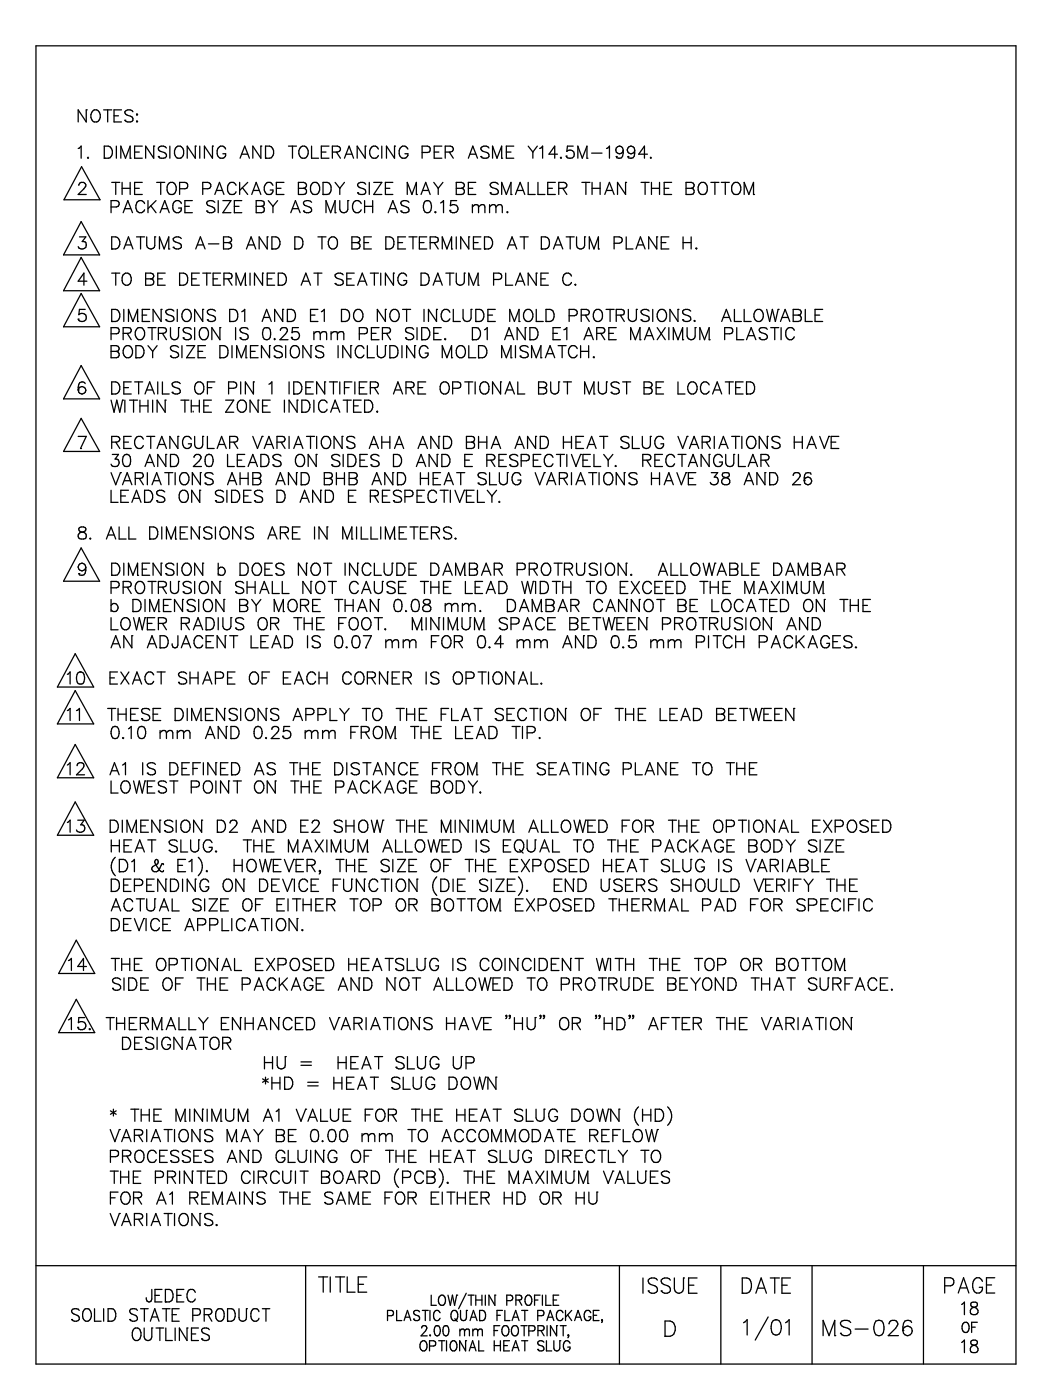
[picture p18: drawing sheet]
<svg xmlns="http://www.w3.org/2000/svg" width="210mm" height="280mm" viewBox="0 0 210 280" stroke-linecap="round" stroke-linejoin="round" font-family="sans-serif">
<g fill="none" stroke="#000" stroke-width=".25">
<path d="M7.2 9.2h195.5v263.1h-195.5zM15.6 29.6l.6-.4v2.4M15.7 37l.2-.5 .3-.1 .7 .1a.52 .52 0 0 1 .1 .8l-1.4 1.5h1.6M16.3 33.3l3.7 6.6h-7.2zM17.2 21.9h.1M17.2 21.9v2.4l-1.6-2.4v2.4M17.6 31.4l-.1 .1h.2M18.6 22.1l.2-.2a1.26 1.26 0 0 1 1.2 1.1 1.26 1.26 0 0 1-.7 1.3h-.5a1.39 1.39 0 0 1-.2-2.2zM20.7 21.9h1.6M20.8 31.6h.1M20.8 29.2h.8a1.29 1.29 0 0 1 .8 1.2 1.29 1.29 0 0 1-.8 1.2h-.8zM21.5 21.9v2.4"/>
<path d="M22.3 36.4h1.6M22.8 23.1h.8M23.1 36.4v2.4M23.2 29.2v2.4M24.1 31.6v-2.4l.9 2.4 1-2.4v2.4M24.2 21.9h-1.4v2.4h1.4M24.4 36.4v2.4M24.4 37.6h1.6M24.9 24h.1M26 31.6h.1M26 36.4v2.4M26.5 22.3a.89 .89 0 0 0-.9-.4 .89 .89 0 0 0-.7 .6 1.24 1.24 0 0 0 1.2 .7 .58 .58 0 0 1 .4 .6 .58 .58 0 0 1-.5 .5h-.8l-.3-.3"/>
<path d="M26.9 37.6h.9M26.9 30.4h.9M27.3 24.1l.2 .2h-.2zM27.3 22.7l.2 .2-.2 .1zM28.4 29.2h-1.5v2.4h1.5M28.4 36.4h-1.5v2.4h1.5M30.7 29.2h.1M30.7 29.2v2.4l-1.6-2.4v2.4M31.3 36.4h1.6M31.6 31.2h.1M32.1 36.4v2.4M33.2 29.6a.88 .88 0 0 0-.9-.5 .88 .88 0 0 0-.7 .7l.5 .4a1.24 1.24 0 0 1 1.1 .7v.3a1.08 1.08 0 0 1-1.6 0"/>
<path d="M33.8 36.5a1.12 1.12 0 0 1 1.3 .4 1.12 1.12 0 0 1-.1 1.4 .87 .87 0 0 1-1 .5 .87 .87 0 0 1-.7-.9 1.42 1.42 0 0 1 .5-1.4zM33.9 29.2v2.4M35.3 29.3l.2-.1a1.27 1.27 0 0 1 1.2 .9 1.27 1.27 0 0 1-.5 1.4 1.1 1.1 0 0 1-1.3-.4 1.1 1.1 0 0 1 0-1.3zM35.8 37.7l1.4-.1a.67 .67 0 0 0 .2-.7 .67 .67 0 0 0-.5-.5h-1.1v2.4M39 29.2h.1M39 29.2v2.4l-1.6-2.4v2.4M39.9 29.2v2.4M40.4 37.7h1.1a.64 .64 0 0 0 .6-.7 .64 .64 0 0 0-.6-.6h-1.1v2.4M42.4 29.2h.1M42.4 29.2v2.4l-1.6-2.4v2.4M42.9 38.8l.9-2.4 .9 2.4M43.2 38h1.1"/>
<path d="M45 29.8a.87 .87 0 0 0-1-.6 .87 .87 0 0 0-.7 .9 1.06 1.06 0 0 0 .2 1.2 1.06 1.06 0 0 0 1.2 .2l.2-.3 .1-.5h-.5M47.1 37a.87 .87 0 0 0-1-.6 .87 .87 0 0 0-.7 .9 1.06 1.06 0 0 0 .2 1.2 1.06 1.06 0 0 0 1.2 .2l.3-.4M47.8 36.4v2.4M47.9 31.6l.9-2.4 1 2.4M48.2 30.8h1.2M48.4 37.5l1 1.3M49.4 36.4l-1.6 1.6M50.2 38.8l.9-2.4 .9 2.4M50.6 38h1.1M52 29.2h.1M52 29.2v2.4l-1.6-2.4v2.4M53 31.6h.1"/>
<path d="M53 29.2h.8a1.29 1.29 0 0 1 .8 1.2 1.29 1.29 0 0 1-.8 1.2h-.8zM54.5 37a.89 .89 0 0 0-1.1-.6 .89 .89 0 0 0-.7 .9 1.09 1.09 0 0 0 .3 1.2 1.09 1.09 0 0 0 1.1 .2l.4-.4v-.4h-.6M55.1 37.6h1M56.7 36.4h-1.6v2.4h1.6M57.6 29.2h1.6M58.4 29.2v2.4M59.5 36.4h1.1a.65 .65 0 0 1 .6 .7l-.3 .4-.3 .1 .3 .1 .3 .3-.2 .6-.4 .2h-1.1zM59.5 37.6h1.1M60.1 29.3a.93 .93 0 0 1 1.4 .8 1.09 1.09 0 0 1-.3 1.1 1.09 1.09 0 0 1-1.1 .3 1.47 1.47 0 0 1 0-2.2zM62.2 29.2v2.4h1.4M62.4 36.5a1.12 1.12 0 0 1 1.3 .4 1.12 1.12 0 0 1-.1 1.4 .87 .87 0 0 1-.9 .5 .87 .87 0 0 1-.7-.9 1.42 1.42 0 0 1 .4-1.4zM64.1 30.4h.9"/>
<path d="M64.5 38.8h.1M64.5 36.4h.8a1.4 1.4 0 0 1 .3 2.3l-1.1 .1zM65.6 29.2h-1.5v2.4h1.5M66.3 30.4h1a.65 .65 0 0 0 .6-.8l-.2-.3-.4-.1h-1v2.4M66.9 36.4l.9 1.2M67.1 30.4l.8 1.2M67.8 37.6v1.2M68.7 36.4l-.9 1.2M68.7 31.6l1-2.4 .8 2.4M69.1 30.8h1.1M71.4 38.5h.1M72.9 29.2h.1"/>
<path d="M72.9 29.2v2.4l-1.6-2.4v2.4M73 36.8a.89 .89 0 0 0-.9-.4 .89 .89 0 0 0-.7 .6 1.24 1.24 0 0 0 1.1 .7 .58 .58 0 0 1 .5 .6 .58 .58 0 0 1-.6 .5l-.8-.1-.2-.2M73.7 36.4v2.4M74.6 36.4h1.6l-1.6 2.4h1.6M75.5 29.8a.89 .89 0 0 0-1-.6 .89 .89 0 0 0-.7 .9 1.09 1.09 0 0 0 .2 1.1 1.09 1.09 0 0 0 1.2 .3l.3-.5M76.2 29.2v2.4M76.9 37.6h.9M78.4 36.4h-1.5v2.4h1.5M78.7 29.2h.1M78.7 29.2v2.4l-1.6-2.4v2.4M81.3 38.8v-2.4l.9 2.4 .9-2.4v2.4M81.4 29.8a.89 .89 0 0 0-1-.6 .89 .89 0 0 0-.7 .9 1.06 1.06 0 0 0 .2 1.2 1.06 1.06 0 0 0 1.1 .2l.4-.5v-.3h-.6"/>
<path d="M83.1 38.8h.1M84 38.8l.9-2.4 .9 2.4M84.2 30.4h1.4a.67 .67 0 0 0 .2-.7 .67 .67 0 0 0-.5-.5h-1.1v2.4M84.3 38h1.2M86.6 36.4l.8 1.2M86.6 30.4h1M87.4 37.6v1.2M88.2 29.2h-1.6v2.4h1.6M88.4 36.4l-1 1.2M88.8 30.4l1.4-.2a.59 .59 0 0 0 0-.9l-1.4-.1v2.4M89.6 30.4l.8 1.2M91 36.4h1.1a.65 .65 0 0 1 .5 .7l-.2 .4-.3 .1 .3 .1 .2 .3-.1 .6-.4 .2h-1.1z"/>
<path d="M91 37.6h1.1M93.5 37.6h.8M93.5 31.6l.8-2.4 1 2.4M93.8 30.8h1.1M94.9 36.4h-1.4v2.4h1.4M95.9 31.2h.1M97.6 29.6a.89 .89 0 0 0-.9-.5 .89 .89 0 0 0-.8 .7l.5 .4 .7 .2a.58 .58 0 0 1 .5 .7 .58 .58 0 0 1-.6 .5l-.8-.1-.3-.3M97.8 38.5h.1M98.3 31.6v-2.4l.9 2.4 .9-2.4v2.4M99.4 36.8a.88 .88 0 0 0-.9-.4 .88 .88 0 0 0-.7 .6l.5 .5a1.24 1.24 0 0 1 1.1 .6v.4a1.08 1.08 0 0 1-1.6 0M100.1 31.6h.1M100.1 38.8v-2.4l.9 2.4 1-2.4v2.4"/>
<path d="M101 30.4h1M102 38.8h.1M102.5 29.2h-1.5v2.4h1.5M102.8 38.8l1-2.4 .9 2.4M103.2 38h1.2M105.4 36.4v2.4h1.4M105.4 29.2l.9 1.2M106.3 30.4v1.2M107.2 29.2l-.9 1.2M107.3 36.4v2.4h1.4M107.7 29.6l.6-.4v2.4M109.3 37.6h.9"/>
<path d="M110.8 36.4h-1.5v2.4h1.5M111.2 30.8h-1.7l1.2-1.6v2.4M111.5 37.6h1a.65 .65 0 0 0 .6-.7l-.3-.4-.3-.1h-1v2.4M112 31.4l-.2 .1h.2M112.3 37.6l.8 1.2M113 31.2h.1M114.4 29.2h-1.2l-.1 1a.85 .85 0 0 1 1.3 0 .85 .85 0 0 1-.2 1.3 .85 .85 0 0 1-1.2-.3M115.3 31.6v-2.4l.9 2.4 .9-2.4v2.4M116.1 36.4h1.6M116.9 36.4v2.4M117.1 31.6h.1M118 30.6h2.1"/>
<path d="M118.1 37.6h1.6M118.1 36.4v2.4M119.7 36.4v2.4M120.7 38.8l.9-2.4 .9 2.4M121 38h1.2M121 29.6l.6-.4v2.4M123 31.2h.1M124.4 30a1.21 1.21 0 0 1-.7 1.6l-.6-.1-.1-.3M124.8 36.4h.1M124.8 36.4v2.4l-1.6-2.4v2.4M125.3 31.2h.1M126.6 30v1.2a.89 .89 0 0 1-1.2 .3l-.1-.3"/>
<path d="M127.9 36.4h1.6M128.7 36.4v2.4M129.2 30.8h-1.8l1.2-1.6v2.4M129.9 31.4v.2l.1-.1M130 36.4v2.4M130 37.6h1.6M131.6 36.4v2.4M132.5 37.6h1M134 36.4h-1.5v2.4h1.5M136.9 36.4l1.4 .1a.59 .59 0 0 1 0 1l-.4 .1 .4 .1a.71 .71 0 0 1 0 1l-1.4 .1zM136.9 37.6h1M139.5 36.8a.88 .88 0 0 1 1-.4 .88 .88 0 0 1 .6 .9 1.06 1.06 0 0 1-.2 1.2 1.06 1.06 0 0 1-1.1 .2 1.51 1.51 0 0 1-.3-1.9z"/>
<path d="M141.8 36.4h1.6M142.6 36.4v2.4M143.9 36.4h1.6M144.7 36.4v2.4M146.4 36.5a1.12 1.12 0 0 1 1.3 .4 1.12 1.12 0 0 1 0 1.4 .87 .87 0 0 1-1 .5 .87 .87 0 0 1-.7-.9 1.42 1.42 0 0 1 .4-1.4zM148.5 38.8v-2.4l.9 2.4 .9-2.4v2.4M150.3 38.8h.1M15.9 47.3h1.2l-.7 .9a.77 .77 0 0 1 .8 .9 .77 .77 0 0 1-1 .6l-.5-.2-.1-.3M16.2 51.4l3.7 6.6h-7.2zM16.2 58.6l3.7 6.6h-7.2zM16.2 44.2l3.7 6.7h-7.2zM17.3 56.1h-1.7l1.1-1.6v2.4"/>
<path d="M22.2 41.3h1a.64 .64 0 0 0 .6-.6 .64 .64 0 0 0-.6-.6h-1v2.4M22.3 49.7h.1M22.3 47.3h.8a1.29 1.29 0 0 1 .8 1.2 1.29 1.29 0 0 1-.8 1.2h-.8zM22.3 54.5h1.6M23.1 54.5v2.4M24.6 54.9a.89 .89 0 0 1 1-.3 .89 .89 0 0 1 .6 .9 1.03 1.03 0 0 1-.2 1.1 1.03 1.03 0 0 1-1.2 .2 1.51 1.51 0 0 1-.2-1.9zM24.6 42.5l.9-2.4 .9 2.4M24.7 49.7l.9-2.4 .9 2.4M24.9 41.7h1.2M25 48.9h1.2M27.2 47.3h1.7M28 47.3v2.4"/>
<path d="M28.9 40.6a.89 .89 0 0 0-1.1-.6 .89 .89 0 0 0-.7 1 1.03 1.03 0 0 0 .2 1.1 1.03 1.03 0 0 0 1.2 .2l.4-.4M29.1 54.5l1.4 .2a.59 .59 0 0 1 0 .9l-.4 .1a.67 .67 0 0 1 .6 .8l-.2 .3-.4 .1h-1zM29.1 55.7h1M29.3 47.3v1.7a.82 .82 0 0 0 .8 .7 .82 .82 0 0 0 .8-.7v-1.7M29.5 40.1v2.4M30.1 41.1l1 1.4M30.9 47.3h.1M31.1 40.1l-1.6 1.6M31.5 55.7h.9M31.8 49.7v-2.4l.9 2.4 1-2.4v2.4M31.9 42.5l1-2.4 .9 2.4M32.3 41.7h1.1"/>
<path d="M33 54.5h-1.5v2.4h1.5M33.7 49.7h.1M34.6 49.4h.1M35.8 56.9h.1M35.8 54.5h.8a1.29 1.29 0 0 1 .9 1.2 1.29 1.29 0 0 1-.9 1.2h-.8zM36.2 40.6a.87 .87 0 0 0-1-.5 .87 .87 0 0 0-.7 .9 1.03 1.03 0 0 0 .2 1.1 1.03 1.03 0 0 0 1.1 .2l.3-.2 .1-.6h-.6M36.2 47.6a1.06 1.06 0 0 0-1.6 0 .61 .61 0 0 0 .4 .7l.8 .3a.59 .59 0 0 1 .4 .8 1.06 1.06 0 0 1-1.6 0M36.9 41.2h.9M38.2 55.7h1M38.4 40.1h-1.5v2.4h1.5M39.1 49.7l.9-2.4 .9 2.4M39.4 48.9h1.2"/>
<path d="M39.8 54.5h-1.6v2.4h1.6M40.4 54.5h1.7M41.3 42.1h.1M41.3 54.5v2.4M41.6 48.7h2.1M42.5 55.7h.9M42.9 40.4a1.08 1.08 0 0 0-1.6 0 .61 .61 0 0 0 .4 .7 1.35 1.35 0 0 1 1.2 .7v.3a1.08 1.08 0 0 1-1.6 0M43.5 40.1v2.4M44 54.5h-1.5v2.4h1.5M44.5 40.1h1.6l-1.6 2.4h1.6M44.6 47.3l1.4 .1a.51 .51 0 0 1 0 .9l-.4 .1a.64 .64 0 0 1 .6 .7 .64 .64 0 0 1-.6 .6h-1zM44.6 48.4h1"/>
<path d="M44.7 55.7l1.4-.1a.61 .61 0 0 0 0-.9l-1.4-.2v2.4M45.5 55.7l.8 1.2M46.8 41.2h.9M47.1 56.9v-2.4l.9 2.4 1-2.4v2.4M48.2 40.1h-1.4v2.4h1.4M49 56.9h.1M49.2 49.7l.9-2.4 .9 2.4M49.5 48.9h1.2M49.9 54.5v2.4M51.1 40.1l1.4 .1a.56 .56 0 0 1 0 .9l-.3 .1 .3 .1a.65 .65 0 0 1 .2 .7 .65 .65 0 0 1-.5 .5h-1.1zM51.1 41.2h1.1M52.4 54.5h.1"/>
<path d="M52.4 54.5v2.4l-1.6-2.4v2.4M53.3 47.3h.1M53.3 47.3v2.4l-1.6-2.4v2.4M53.3 55.7h1M53.5 40.1l1 1.1M54.3 49.7h.1M54.3 47.3h.8a1.29 1.29 0 0 1 .8 1.2 1.29 1.29 0 0 1-.8 1.2h-.8zM54.5 41.2v1.3M54.8 54.5h-1.5v2.4h1.5M55.4 40.1l-.9 1.1M55.5 56.9h.1M55.5 54.5h.8a1.29 1.29 0 0 1 .9 1.2 1.29 1.29 0 0 1-.9 1.2h-.8z"/>
<path d="M58 42.5l.9-2.4 1 2.4M58.4 41.7h1.1M58.8 49.7h.1M58.8 47.3h.8a1.29 1.29 0 0 1 .9 1.2 1.29 1.29 0 0 1-.9 1.2h-.8zM60.1 56.9l.9-2.4 1 2.4M60.4 56.1h1.2M60.6 42.1h.1M62.2 40.4a1.08 1.08 0 0 0-1.6 0 .61 .61 0 0 0 .4 .7l.7 .2a.58 .58 0 0 1 .4 .5 .58 .58 0 0 1-.1 .5 1.13 1.13 0 0 1-1.4-.2M62.6 54.5h1.6M63.4 54.5v2.4M63.4 47.3h1.6M64.2 47.3v2.4"/>
<path d="M65 42.5v-2.4l1 2.4 .9-2.4v2.4M65.7 47.6a.89 .89 0 0 1 1-.3 .89 .89 0 0 1 .6 .9 1.03 1.03 0 0 1-.2 1.2 1.03 1.03 0 0 1-1.1 .2 1.51 1.51 0 0 1-.3-2zM66.9 56.6h.1M66.9 42.5h.1M67.8 40.1v1.7a.81 .81 0 0 0 .8 .7 .81 .81 0 0 0 .8-.7v-1.7M68.5 54.9a1.06 1.06 0 0 0-1.6 0v.2l.2 .4 1 .3a.59 .59 0 0 1 .4 .8 1.06 1.06 0 0 1-1.6 0M69.2 55.7h.9M69.4 40.1h.1M70.2 47.3l1.4 .1a.56 .56 0 0 1 0 .9l-.3 .1a.64 .64 0 0 1 .5 .7 .64 .64 0 0 1-.5 .6h-1.1zM70.2 48.4h1.1M70.7 54.5h-1.5v2.4h1.5M71.4 56.9l.9-2.4 .9 2.4"/>
<path d="M71.7 56.1h1.2M72.1 40.6a.89 .89 0 0 0-1-.6 .89 .89 0 0 0-.8 1 1.03 1.03 0 0 0 .2 1.1 1.03 1.03 0 0 0 1.2 .2l.4-.4M72.6 48.4h1M72.7 40.1v2.4M72.7 41.2h1.7M73.9 54.5h1.6M74.1 47.3h-1.5v2.4h1.5M74.4 40.1v2.4M74.7 54.5v2.4M76 54.5v2.4M77 49.7h.1M77 47.3h.8a1.29 1.29 0 0 1 .8 1.2 1.29 1.29 0 0 1-.8 1.2h-.8z"/>
<path d="M77.4 42.5l1-2.4 .9 2.4M77.8 41.7h1.1M78.5 54.5h.1M78.5 54.5v2.4l-1.6-2.4v2.4M79.4 48.4h.9M80 42.1h.1M80.9 47.3h-1.5v2.4h1.5M81.1 55.1a.89 .89 0 0 0-1-.6 .89 .89 0 0 0-.7 1 1.06 1.06 0 0 0 .2 1.1 1.06 1.06 0 0 0 1.2 .2l.3-.4v-.4h-.6M81.6 40.4a1.08 1.08 0 0 0-1.6 0 .61 .61 0 0 0 .5 .7l.6 .2a.58 .58 0 0 1 .5 .5 .58 .58 0 0 1-.2 .5 1.1 1.1 0 0 1-1.4-.2M81.6 47.3h1.6M82.4 47.3v2.4M83.7 48.4h.9"/>
<path d="M84 56.9h.1M84 54.5h.8a1.29 1.29 0 0 1 .8 1.2 1.29 1.29 0 0 1-.8 1.2h-.8zM84.8 40.2a.75 .75 0 0 1 1.2 .3 1.91 1.91 0 0 1-.3 1.8 .75 .75 0 0 1-1.1-.3 1.91 1.91 0 0 1 .2-1.8zM85.2 40.1h.1M85.2 47.3h-1.5v2.4h1.5M85.8 48.4l1.4-.1a.56 .56 0 0 0 0-.9l-1.4-.1v2.4M86.4 56.9l1-2.4 .8 2.4M86.6 48.4l.8 1.3M86.8 56.1h1.1M86.9 42.3h-.1l.1 .2 .1-.2M87.9 40.5l.6-.4v2.4M88.2 49.7v-2.4l1 2.4 .9-2.4v2.4"/>
<path d="M89 54.5h1.6M89.8 42h.1M89.8 54.5v2.4M90.1 49.7h.1M91 47.3v2.4M91 54.5v1.8a.81 .81 0 0 0 .8 .7 .81 .81 0 0 0 .8-.7v-1.8M91.1 40.1h-1.1l-.1 1a.88 .88 0 0 1 1.2-.1 .88 .88 0 0 1 0 1.3 .88 .88 0 0 1-1.2 0l-.1-.3M92.6 54.5h.1M93.5 47.3h.1M93.5 56.9v-2.4l1 2.4 .9-2.4v2.4M93.5 47.3v2.4l-1.6-2.4v2.4M94.3 40.9v1.6"/>
<path d="M94.3 41.3l.5-.4 .6 .1 .1 .3M94.5 48.4h.9M95.4 56.9h.1M95.5 41.3v1.2M95.5 41.3l.6-.4 .6 .1 .1 1.5M95.9 47.3h-1.4v2.4h1.4M96.7 49.7h.1M96.7 47.3h.8a1.29 1.29 0 0 1 .8 1.2 1.29 1.29 0 0 1-.8 1.2h-.8zM97.7 40.9v1.6M97.7 41.3l.6-.4 .5 .1 .2 .3M98.5 55.8h1a.64 .64 0 0 0 .6-.6 .64 .64 0 0 0-.6-.7h-1v2.4M99 41.3l.5-.4 .6 .1 .1 1.5"/>
<path d="M99 41.3v1.2M100.9 54.5v2.4h1.4M101.2 49.7l1-2.4 .9 2.4M101.2 42.3v.2l.2-.2M101.6 48.9h1.2M102.8 56.9l1-2.4 .9 2.4M103.2 56.1h1.2M103.8 47.3h1.6M104.6 47.3v2.4M107 54.5h.1M107 54.5v2.4l-1.6-2.4v2.4M107.9 55.7h.9"/>
<path d="M108 49.7h.1M108 47.3h.8a1.29 1.29 0 0 1 .9 1.2 1.29 1.29 0 0 1-.9 1.2h-.8zM109.4 54.5h-1.5v2.4h1.5M110.4 49.7l1-2.4 .9 2.4M110.8 48.9h1.2M113 47.3h1.6M113.8 47.3v2.4M114 55.1a.89 .89 0 0 0-1-.6 .89 .89 0 0 0-.7 1 1.04 1.04 0 0 0 .2 1.1 1.04 1.04 0 0 0 1.2 .2l.3-.4M114.8 56.7l-.1 .1 .1 .1 .1-.1M115 47.3v1.7a.81 .81 0 0 0 .8 .7 .81 .81 0 0 0 .8-.7v-1.7M116.6 47.3h.1M117.6 49.7v-2.4l.9 2.4 .9-2.4v2.4"/>
<path d="M119.4 49.7h.1M122.5 48.6h1a.64 .64 0 0 0 .7-.7 .64 .64 0 0 0-.7-.6h-1v2.4M124.9 47.3v2.4h1.4M126.9 49.7l.9-2.4 .9 2.4M127.2 48.9h1.2M131 47.3h.1M131 47.3v2.4l-1.6-2.4v2.4M131.9 48.4h1M133.5 47.3h-1.6v2.4h1.6M136.3 48.4h1.6M136.3 47.3v2.4M137.9 47.3v2.4"/>
<path d="M139 49.5l-.2 .1 .2 .1 .1-.1M15.6 77.9h.1M15.6 63.7h.1M16.2 73l3.7 6.6h-7.2zM17 76.6a.7 .7 0 0 0-.7-.4 .7 .7 0 0 0-.6 .5l-.1 1.2M17 61.8h-1.1l-.2 1a.85 .85 0 0 1 1.3 0 .85 .85 0 0 1-.2 1.3 .85 .85 0 0 1-1.2-.4M22.2 66.6h1.4a.71 .71 0 0 0 0-1.1l-1.4-.1v2.4M22.2 69h1a.65 .65 0 0 1 .6 .7l-.2 .4-.4 .1a.64 .64 0 0 1 .6 .6 .64 .64 0 0 1-.6 .6h-1zM22.2 70.2h1M22.2 79.9l.6 2.4 .5-2.4 .6 2.4 .5-2.4M22.3 78.7h.1M22.3 64.2h.1"/>
<path d="M22.3 61.8h.8a1.29 1.29 0 0 1 .8 1.2 1.29 1.29 0 0 1-.8 1.2h-.8zM22.3 76.2h.8a1.29 1.29 0 0 1 .8 1.3 1.29 1.29 0 0 1-.8 1.2h-.8zM24.4 79.9h.1M24.6 66.6h1a.65 .65 0 0 0 .6-.8l-.2-.3-1.4-.1v2.4M24.7 61.8v2.4M24.7 77.4h.9M24.8 69.3l.2-.2a1.11 1.11 0 0 1 1.3 .4 1.11 1.11 0 0 1 0 1.4 .9 .9 0 0 1-1 .5 .9 .9 0 0 1-.7-.9v-.6zM24.9 79.9v2.4M25.4 66.6l.8 1.2M25.6 64.2v-2.4l.9 2.4 1-2.4v2.4M25.8 79.9h1.7M26.2 76.2h-1.5v2.5h1.5"/>
<path d="M26.6 79.9v2.4M26.9 76.2h1.6M27.1 71.4h.1M27.1 69h.8a1.29 1.29 0 0 1 .9 1.2 1.29 1.29 0 0 1-.9 1.2h-.8zM27.5 64.2h.1M27.5 65.5a1.16 1.16 0 0 1 1.3 .5 1.16 1.16 0 0 1-.2 1.4l-.5 .4a1.2 1.2 0 0 1-1-1.8zM27.7 76.2v2.5M27.9 79.9v2.4M28.4 62.9h.9M28.9 78.7l1-2.5 .9 2.5M29.3 77.9h1.2M29.5 69l1 1.2"/>
<path d="M29.5 65.4h1.6M29.5 79.9v2.4M29.9 61.8h-1.5v2.4h1.5M30.3 65.4v2.4M30.5 70.2v1.2M30.5 79.9v2.4M31.3 69l-.8 1.2M31.5 76.2v2.5M31.6 66.6h1a.65 .65 0 0 0 .6-.8l-.2-.3-1.4-.1v2.4M32.2 61.8h.1M32.2 61.8v2.4l-1.7-2.4v2.4M32.4 76.2v2.5h1.4"/>
<path d="M32.4 66.6l.8 1.2M33 79.9h.1M33 79.9v2.4l-1.7-2.4v2.4M33.1 63.8h.1M34 71.1h.1M34 65.4v1.7a.81 .81 0 0 0 .8 .7 .81 .81 0 0 0 .8-.7v-1.7M34.4 78.3h.1M34.7 62.1a1.06 1.06 0 0 0-1.6 0v.3a1.24 1.24 0 0 0 1.1 .6 .58 .58 0 0 1 .5 .5 .58 .58 0 0 1-.2 .6 1.13 1.13 0 0 1-1.4-.3M35.4 61.8v2.4M35.6 65.4h.1M35.6 69.3a1.08 1.08 0 0 0-1.6 0l.1 .5 .4 .3a1.24 1.24 0 0 1 1.1 .6v.4a1.08 1.08 0 0 1-1.6 0M36 76.6a1.08 1.08 0 0 0-1.6 0l.2 .6 .9 .3a.58 .58 0 0 1 .4 .4 .58 .58 0 0 1-.1 .6 1.13 1.13 0 0 1-1.4-.2"/>
<path d="M36.1 79.9h1.6M36.3 69v2.4M36.6 67.4h.1M36.6 62.1l.2-.2a1.11 1.11 0 0 1 1.3 .4 1.11 1.11 0 0 1-.1 1.3 .9 .9 0 0 1-1 .6 .9 .9 0 0 1-.7-.9v-.6zM36.9 79.9v2.4M37.2 69h1.6l-1.6 2.4h1.6M38.2 65.8a.91 .91 0 0 0-1.6 .2v.2l.4 .2 .7 .2a.61 .61 0 0 1 .2 1.1 1 1 0 0 1-1.3-.3M38.2 79.9v2.4M38.8 65.4v2.4M39.1 76.6a.89 .89 0 0 1 1-.3 .89 .89 0 0 1 .6 .9 1.03 1.03 0 0 1-.3 1.1 1.03 1.03 0 0 1-1.1 .2 1.51 1.51 0 0 1-.2-1.9zM39.5 70.2h.9M39.8 79.9v2.4"/>
<path d="M40.2 65.5a1.12 1.12 0 0 1 1.3 .4 1.12 1.12 0 0 1 0 1.3 .87 .87 0 0 1-1 .6 .87 .87 0 0 1-.7-.9 1.42 1.42 0 0 1 .4-1.4zM40.4 61.8h.1M40.4 61.8v2.4l-1.6-2.4v2.4M41 69h-1.5v2.4h1.5M41.4 63.8h.1M41.4 77.4h.9M42.2 79.9h-1.5v2.4h1.5M42.9 76.2h-1.5v2.5M43 62.1a1.08 1.08 0 0 0-1.6 0 .61 .61 0 0 0 .4 .7l.7 .2a.56 .56 0 0 1 .5 .5 .56 .56 0 0 1-.3 .6 1.05 1.05 0 0 1-1.3-.3M43.9 71.4h.1M43.9 65.4h.1M43.9 65.4v2.4l-1.6-2.4v2.4"/>
<path d="M43.9 69h.8a1.29 1.29 0 0 1 .8 1.2 1.29 1.29 0 0 1-.8 1.2h-.8zM45 79.9h1.6l-1.6 2.4h1.6M45.6 77.5l1.4-.1a.67 .67 0 0 0 0-1l-1.4-.2v2.5M45.8 64.2h.1M45.8 61.8h.8a1.29 1.29 0 0 1 .9 1.2 1.29 1.29 0 0 1-.9 1.2h-.8zM46.3 69v2.4M47 65.4v2.4M47.2 71.4v-2.4l1 2.4 .9-2.4v2.4M47.8 80a.91 .91 0 0 1 1.4 .8 1.04 1.04 0 0 1-.2 1.1 1.04 1.04 0 0 1-1.2 .3 1.47 1.47 0 0 1 0-2.2zM47.9 67.4h.1M48 76.2v2.5M48.2 62.2l.6-.4v2.4"/>
<path d="M49.1 71.4h.1M49.5 65.8a.92 .92 0 0 0-1.6 .2l.5 .4 .7 .2a.61 .61 0 0 1 .2 1.1 1.07 1.07 0 0 1-1.4-.3M50 70.2h.9M50.6 76.2h.1M50.6 76.2v2.5l-1.6-2.5v2.5M51.5 79.9h.1M51.5 79.9v2.4l-1.6-2.4v2.4M51.5 69h-1.5v2.4h1.5M52.3 64.2l.9-2.4 .9 2.4M52.6 63.4h1.2M52.7 65.5a.89 .89 0 0 1 1.2 .3 2.21 2.21 0 0 1-.2 1.9 .77 .77 0 0 1-1.2-.3 2.01 2.01 0 0 1 .2-1.9zM53.1 65.4h.1"/>
<path d="M53.7 76.7l.6-.5v2.5M53.8 69h.1M53.8 69v2.4l-1.6-2.4v2.4M53.9 79.9h-1.5v2.4h1.5M54.7 71.1h.1M54.8 67.6v.2l.1-.1M55.9 66l.2-.4a.85 .85 0 0 1 1-.1 .55 .55 0 0 1 .1 .8l-1.3 1.5h1.6M56.3 69.3a1.08 1.08 0 0 0-1.6 0 .61 .61 0 0 0 .4 .8l.8 .2a.56 .56 0 0 1 .4 .4 .56 .56 0 0 1-.2 .6 1.05 1.05 0 0 1-1.4-.2M56.4 61.8h.1M56.4 61.8v2.4l-1.6-2.4v2.4M56.7 79.9v2.4M57 69v2.4"/>
<path d="M57.3 64.2h.1M57.3 61.8h.8a1.29 1.29 0 0 1 .9 1.2 1.29 1.29 0 0 1-.9 1.2h-.8zM57.7 76.2v2.5M58.1 67.4h.1M58.1 69.3a.89 .89 0 0 1 1.1-.3 .89 .89 0 0 1 .6 .9 1.04 1.04 0 0 1-.3 1.2 1.04 1.04 0 0 1-1.1 .2 1.58 1.58 0 0 1-.3-2zM58.6 78.7h.1M58.6 76.2h.8a1.29 1.29 0 0 1 .8 1.3 1.29 1.29 0 0 1-.8 1.2h-.8zM59.3 79.9h.1M59.3 79.9v2.4l-1.6-2.4v2.4M59.5 65.4h-1.1l-.1 1a.85 .85 0 0 1 1.3 0 .85 .85 0 0 1-.2 1.3 .85 .85 0 0 1-1.3-.3M60.2 79.9h.8a1.28 1.28 0 0 1 .9 1.2 1.28 1.28 0 0 1-.9 1.2h-.8zM61 77.4h1"/>
<path d="M62 62.9h.8M62 69h.1M62 69v2.4l-1.6-2.4v2.4M62.5 76.2h-1.5v2.5h1.5M62.6 66.2v1.6M62.6 79.9v2.4M62.6 66.6a.83 .83 0 0 1 1.2-.3l.1 .3M63 71.1h.1M63.4 61.8h-1.4v2.4h1.4M63.9 66.6v1.2M63.9 66.6a.83 .83 0 0 1 1.1-.3l.2 1.5M64.1 62.2l.6-.4v2.4"/>
<path d="M64.6 69.3a1.08 1.08 0 0 0-1.6 0l.2 .6 .9 .4a.58 .58 0 0 1 .5 .4 .58 .58 0 0 1-.2 .6 1.13 1.13 0 0 1-1.4-.2M64.8 76.2h.1M64.8 76.2v2.5l-1.6-2.5v2.5M65.7 76.2h1.6M66.1 66.6a.89 .89 0 0 1 1.1-.3l.1 .3M66.1 66.2v1.6M66.5 76.2v2.5M67.3 66.6a.85 .85 0 0 1 1.2-.3l.1 1.5M67.3 66.6v1.2M67.5 69v2.4M67.8 76.2v2.5M68.1 64.2h.1"/>
<path d="M68.1 61.8h.8a1.29 1.29 0 0 1 .9 1.2 1.29 1.29 0 0 1-.9 1.2h-.8zM68.5 79.9h1.6M68.7 77.4h1M69.3 79.9v2.4M70 69h.1M70 69v2.4l-1.6-2.4v2.4M70.2 76.2h-1.5v2.5M70.8 76.2v2.5M70.8 62.1a.9 .9 0 0 1 1-.3 .9 .9 0 0 1 .6 .9 1.06 1.06 0 0 1-.2 1.1 1.06 1.06 0 0 1-1.2 .3 1.45 1.45 0 0 1-.2-2zM71.7 66.6h1.4a.71 .71 0 0 0 0-1.1l-1.4-.1v2.4M71.7 77.4h.9M72.1 79.9h-1.6v2.4h1.6"/>
<path d="M72.6 69.6a.89 .89 0 0 0-1-.6 .89 .89 0 0 0-.7 .9 1.06 1.06 0 0 0 .2 1.2 1.06 1.06 0 0 0 1.2 .2l.3-.4M72.7 79.9h.9a1.28 1.28 0 0 1 .8 1.2 1.28 1.28 0 0 1-.8 1.2h-.9zM73.2 76.2h-1.5v2.5h1.5M73.3 69v2.4h1.4M73.9 77.4l1.4-.1a.61 .61 0 0 0 0-.9l-1.4-.2v2.5M74.1 66.6h.9M74.7 77.4l.8 1.3M75.3 69v1.7a.81 .81 0 0 0 .8 .7 .81 .81 0 0 0 .8-.7v-1.7M75.6 65.4h-1.5v2.4h1.5M76.3 66.6l1.4-.2a.59 .59 0 0 0 0-.9l-1.4-.1v2.4M76.9 69h.1M76.9 61.8h.1"/>
<path d="M76.9 61.8v2.4l-1.6-2.4v2.4M77.1 66.6l.8 1.2M77.8 71.4h.1M77.8 69h.8a1.29 1.29 0 0 1 .8 1.2 1.29 1.29 0 0 1-.8 1.2h-.8zM78 62.1a.9 .9 0 0 1 1.1-.3 .9 .9 0 0 1 .6 .9 1.06 1.06 0 0 1-.3 1.1 1.06 1.06 0 0 1-1.1 .3 1.45 1.45 0 0 1-.3-2zM78.5 78.7l.9-2.5 .9 2.5M78.8 77.9h1.2M80.2 69v2.4M80.3 61.8h1.6M80.9 67.4h.1M81 77.4l1.4-.1a.61 .61 0 0 0 0-.9l-1.4-.2v2.5M81.1 61.8v2.4"/>
<path d="M81.8 77.4l.8 1.3M82.5 65.8a.91 .91 0 0 0-1.6 .2l.1 .2 .4 .2a1.24 1.24 0 0 1 1.1 .7v.3a1 1 0 0 1-1.6 0M82.7 69h.1M82.7 69v2.4l-1.6-2.4v2.4M83.2 65.4v2.4M83.4 77.4h.9M84.1 67.8h.1M84.1 65.4h.8a1.28 1.28 0 0 1 .9 1.2 1.28 1.28 0 0 1-.9 1.2h-.8zM84.6 61.8v2.4M84.9 76.2h-1.5v2.5h1.5M85.4 69.6a.89 .89 0 0 0-1-.6 .89 .89 0 0 0-.7 .9 1.03 1.03 0 0 0 .2 1.2 1.03 1.03 0 0 0 1.1 .2l.4-.4v-.4h-.6M86.6 66.6h.8"/>
<path d="M87.1 61.8h.1M87.1 61.8v2.4l-1.6-2.4v2.4M88 65.4h-1.4v2.4h1.4M88.2 71.4v-2.4l1 2.4 .9-2.4v2.4M88.2 76.4a.93 .93 0 0 1 1.4 .8 1.04 1.04 0 0 1-.2 1.1 1.04 1.04 0 0 1-1.2 .2 1.52 1.52 0 0 1 0-2.1zM88.8 67.6l-.1 .1 .1 .1 .2-.1M89.8 62.4a.89 .89 0 0 0-1.1-.6 .89 .89 0 0 0-.7 .9 1.04 1.04 0 0 0 .3 1.2 1.04 1.04 0 0 0 1.1 .2l.4-.5M90.1 71.4h.1M90.3 77.5l1.4-.1a.65 .65 0 0 0 .2-.7 .65 .65 0 0 0-.5-.5h-1.1v2.5M90.4 61.8v2.4h1.4M91.2 69.3a.89 .89 0 0 1 1.1-.3 .89 .89 0 0 1 .6 .9 1.04 1.04 0 0 1-.3 1.2 1.04 1.04 0 0 1-1.1 .2 1.58 1.58 0 0 1-.3-2zM92.4 61.8v1.7a.81 .81 0 0 0 .8 .7 .81 .81 0 0 0 .8-.7v-1.7"/>
<path d="M92.7 76.2h1.6M93.5 69v2.4h1.4M93.5 76.2v2.5M94 61.8h.1M94.3 67.8h.1M94.3 65.4h.8a1.28 1.28 0 0 1 .8 1.2 1.28 1.28 0 0 1-.8 1.2h-.8zM94.8 76.2v2.5M94.9 64.2h.1M94.9 61.8h.8a1.29 1.29 0 0 1 .9 1.2 1.29 1.29 0 0 1-.9 1.2h-.8zM95.5 71.4h.1M95.5 69h.8a1.27 1.27 0 0 1 .9 1.2 1.27 1.27 0 0 1-.9 1.2h-.8zM95.9 76.6a.89 .89 0 0 1 1.1-.3 .89 .89 0 0 1 .6 .9 1.03 1.03 0 0 1-.3 1.1 1.03 1.03 0 0 1-1.1 .2 1.51 1.51 0 0 1-.3-1.9z"/>
<path d="M96.7 65.8l.5-.4v2.4M97.3 62.9h1M98.8 61.8h-1.5v2.4h1.5M99.9 76.2h.1M99.9 76.2v2.5l-1.6-2.5v2.5M100.1 71.4v-2.4l.9 2.4 1-2.4v2.4M100.7 67.8l.9-2.4 .9 2.4M100.8 78.7l.9-2.5 .9 2.5M101 67h1.2M101.2 77.9h1.1M101.7 64.2v-2.4l.9 2.4 1-2.4v2.4M102 71.4h.1"/>
<path d="M102.8 69v2.4M103.3 76.2v2.5h1.4M103.6 64.2h.1M103.8 71.1h.1M104.7 62.1a.9 .9 0 0 1 1-.3 .9 .9 0 0 1 .6 .9 1.06 1.06 0 0 1-.2 1.1 1.06 1.06 0 0 1-1.2 .3 1.45 1.45 0 0 1-.2-2zM104.8 65.4h.1M104.8 65.4v2.4l-1.6-2.4v2.4M105.4 69.3a1.08 1.08 0 0 0-1.6 0l.2 .6 .9 .4a.58 .58 0 0 1 .5 .4 .58 .58 0 0 1-.2 .6 1.13 1.13 0 0 1-1.4-.2M105.7 67.8h.1M105.7 65.4h.8a1.28 1.28 0 0 1 .9 1.2 1.28 1.28 0 0 1-.9 1.2h-.8zM106.1 71.4v-2.4l.9 2.4 .9-2.4v2.4M107 61.8v2.4h1.4"/>
<path d="M107.5 76.2h1a.64 .64 0 0 1 .6 .7l-.3 .4-.3 .1a.64 .64 0 0 1 .6 .6 .64 .64 0 0 1-.6 .7h-1zM107.5 77.4h1M107.9 71.4h.1M108.8 71.4l.9-2.4 1 2.4M108.9 64.2h.1M108.9 61.8h.8a1.29 1.29 0 0 1 .9 1.2 1.29 1.29 0 0 1-.9 1.2h-.8zM109.2 70.6h1.1M109.9 76.2v1.8a.81 .81 0 0 0 .8 .7 .81 .81 0 0 0 .8-.7v-1.8M110.3 66.6h.9M111.4 69h1.6M111.5 76.2h.1M111.8 65.4h-1.5v2.4h1.5"/>
<path d="M112.2 69v2.4M112.4 76.2h1.6M112.5 65.8l.6-.4v2.4M113.2 76.2v2.5M113.6 63h1a.64 .64 0 0 0 .6-.6 .64 .64 0 0 0-.6-.6h-1v2.4M115.2 69.6a.89 .89 0 0 0-1.1-.6 .89 .89 0 0 0-.7 .9 1.06 1.06 0 0 0 .3 1.2 1.06 1.06 0 0 0 1.1 .2l.4-.4M115.8 70.2h1.7M115.8 69v2.4M116 62.9l1.3-.1a.55 .55 0 0 0 0-.9l-1.3-.1v2.4M116.5 67.8l1-2.4 .9 2.4M116.6 78.7v-2.5l1 2.5 .9-2.5v2.5M116.8 62.9l.8 1.3"/>
<path d="M116.9 67h1.1M117.5 69v2.4M118.5 78.7h.1M118.5 71.2l-.1 .1 .1 .1 .1-.1M118.6 62.1a.89 .89 0 0 1 1-.3 .89 .89 0 0 1 .6 .9 1.03 1.03 0 0 1-.2 1.1 1.03 1.03 0 0 1-1.1 .3 1.51 1.51 0 0 1-.3-2zM119.1 66.6h1a.65 .65 0 0 0 .6-.8l-.2-.3-1.4-.1v2.4M119.4 76.2v1.8a.82 .82 0 0 0 .8 .7 .82 .82 0 0 0 .8-.7v-1.8M119.9 66.6l.8 1.2M120.9 61.8h1.6M121 76.2h.1M121.5 66.6h.9M121.7 61.8v2.4"/>
<path d="M121.9 78.3h.1M123 62.9l1.4-.1a.61 .61 0 0 0 0-.9l-1.4-.1v2.4M123 65.4h-1.5v2.4h1.5M123.5 76.6a1.08 1.08 0 0 0-1.6 0l.3 .6 .9 .3a.58 .58 0 0 1 .4 .4 .58 .58 0 0 1-.2 .6 1.13 1.13 0 0 1-1.4-.2M123.8 62.9l.8 1.3M124.2 76.2h1.6M125 76.2v2.5M125.4 61.8v1.7a.82 .82 0 0 0 .8 .7 .82 .82 0 0 0 .8-.7v-1.7M125.8 67.8v-2.4l1 2.4 .9-2.4v2.4M127 61.8h.1M127.7 67.8h.1M127.9 63.8h.1"/>
<path d="M128.5 76.2h1a.64 .64 0 0 1 .6 .7l-.2 .4-.4 .1a.64 .64 0 0 1 .6 .6 .64 .64 0 0 1-.6 .7h-1zM128.5 77.4h1M128.6 67.8l.9-2.4 1 2.4M129 67h1.1M129.5 62.1a1.06 1.06 0 0 0-1.6 0v.3a1.24 1.24 0 0 0 1.2 .6l.2 .2a.56 .56 0 0 1 0 .9 1.13 1.13 0 0 1-1.4-.3M130.2 61.8v2.4M130.9 77.4h.9M131.1 65.4l1.6 2.4M131.4 62.1a.9 .9 0 0 1 1-.3 .9 .9 0 0 1 .6 .9 1.06 1.06 0 0 1-.3 1.1 1.06 1.06 0 0 1-1.1 .3 1.45 1.45 0 0 1-.2-2zM132.4 76.2h-1.5v2.5h1.5M132.7 65.4l-1.6 2.4M133.5 65.4v2.4"/>
<path d="M134.3 67.8v-2.4l1 2.4 .9-2.4v2.4M135.3 61.8h.1M135.3 61.8v2.4l-1.6-2.4v2.4M135.3 76.2v2.5h1.4M136.2 67.8h.1M136.2 63.8h.1M137.1 65.4v1.7a.81 .81 0 0 0 .8 .7 .81 .81 0 0 0 .8-.7v-1.7M137.7 76.4a1.11 1.11 0 0 1 1.3 .4 1.11 1.11 0 0 1 0 1.3 .9 .9 0 0 1-1.1 .6 .9 .9 0 0 1-.7-1 1.53 1.53 0 0 1 .5-1.3zM137.8 62.1a1.08 1.08 0 0 0-1.6 0 .6 .6 0 0 0 .5 .7 1.24 1.24 0 0 1 1.1 .7v.3a1.08 1.08 0 0 1-1.6 0M138.6 64l-.1 .1 .1 .1 .1-.1M138.7 65.4h.1M139.6 67.8v-2.4l1 2.4 .9-2.4v2.4"/>
<path d="M141.5 67.8h.1M141.5 76.8a.89 .89 0 0 0-1-.6 .89 .89 0 0 0-.7 1 1.03 1.03 0 0 0 .2 1.1 1.03 1.03 0 0 0 1.1 .2l.4-.4M142.2 78.7l.9-2.5 .9 2.5M142.5 77.9h1.2M144 64.2l.9-2.4 1 2.4M144.3 63.4h1.2M144.6 66.6h1.4a.71 .71 0 0 0 0-1.1l-1.4-.1v2.4M144.7 76.2h1.6M145.5 76.2v2.5M146.5 61.8v2.4h1.4M146.8 77.4h.9M147 65.4v2.4h1.4"/>
<path d="M148.3 76.2h-1.5v2.5h1.5M148.5 61.8v2.4h1.4M148.9 78.7h.1M148.9 76.2h.9a1.29 1.29 0 0 1 .8 1.3 1.29 1.29 0 0 1-.8 1.2h-.9zM148.9 67.8l1-2.4 .9 2.4M149.3 67h1.1M150.7 62.1a.89 .89 0 0 1 1-.3 .89 .89 0 0 1 .6 .9 1.06 1.06 0 0 1-.3 1.1 1.06 1.06 0 0 1-1.1 .3 1.45 1.45 0 0 1-.2-2zM151.5 67.4h.1M153 61.8l.6 2.4 .5-2.4 .6 2.4 .6-2.4M153.1 65.8a.91 .91 0 0 0-1.6 .2l.5 .4a1.24 1.24 0 0 1 1.1 .7v.3a1 1 0 0 1-1.6 0M153.8 65.4h1.6M154.6 65.4v2.4"/>
<path d="M155.3 61.8h.1M155.7 64.2l1-2.4 .9 2.4M155.9 65.4v2.4M156.1 63.4h1.1M158.3 61.8l1.4 .1a.59 .59 0 0 1 0 .9l-.4 .1a.67 .67 0 0 1 .6 .8l-.2 .4-.4 .1h-1zM158.3 62.9h1M158.5 66a.87 .87 0 0 0-1-.6 .87 .87 0 0 0-.7 .9 1.06 1.06 0 0 0 .2 1.1 1.06 1.06 0 0 0 1.1 .3l.4-.5M160.7 61.8v2.4h1.4M162.6 62.9h1M164.1 61.8h-1.5v2.4h1.5M15.6 87.1h1.6l-1.1 2.4M16.1 89.5h.1"/>
<path d="M16.2 83.5l3.7 6.6h-7.2zM22.2 97.9v2.4h1.4M22.2 94.4l.9 2.4 .9-2.4M22.3 88.3h1a.64 .64 0 0 0 .6-.7l-.3-.4-1.3-.1v2.4M22.4 90.7h1.2l-.6 1a.77 .77 0 0 1 .8 .8 .77 .77 0 0 1-1 .6h-.4l-.2-.4M23.1 88.3l.8 1.2M24 94.4h.1M24.1 99h.9M24.4 96.8l1-2.4 .9 2.4M24.7 88.3h.9M24.8 90.9a.77 .77 0 0 1 1.2 .3 2.21 2.21 0 0 1-.3 1.9 .82 .82 0 0 1-1.1-.4 1.82 1.82 0 0 1 .2-1.8zM24.8 96h1.2"/>
<path d="M25.2 90.7h.1M25.6 97.9h-1.5v2.4h1.5M26.2 87.1h-1.5v2.4h1.5M26.6 99.5h1.2M27 95.5h1a.65 .65 0 0 0 .6-.7l-.2-.3-1.4-.1v2.4M27.8 95.5l.8 1.3M27.9 81h1.6M28.6 87.7a.9 .9 0 0 0-1-.6 .9 .9 0 0 0-.7 .9 1.07 1.07 0 0 0 .2 1.2 1.07 1.07 0 0 0 1.2 .2l.3-.5M28.9 97.9h.8a1.29 1.29 0 0 1 .8 1.2 1.29 1.29 0 0 1-.8 1.2h-.8zM28.9 93.1l1-2.4 .9 2.4M29.3 92.3h1.2M29.3 87.1h1.6"/>
<path d="M29.4 94.4v2.4M30.1 87.1v2.4M30.3 96.8l1-2.4 .9 2.4M30.7 96h1.1M31.3 100h.1M31.3 89.5l1-2.4 .9 2.4M31.7 88.7h1.2M32.9 98.2a1.08 1.08 0 0 0-1.6 0 .61 .61 0 0 0 .4 .7l.7 .3a.61 .61 0 0 1 .2 1 1.13 1.13 0 0 1-1.3-.2M32.9 94.4h1.6M33.1 90.7h.1M33.1 90.7v2.4l-1.6-2.4v2.4M33.7 94.4v2.4"/>
<path d="M34 93.1h.1M34 90.7h.8a1.29 1.29 0 0 1 .9 1.2 1.29 1.29 0 0 1-.9 1.2h-.8zM34.9 94.4v2.4M35.5 87.1h.1M35.5 87.1v2.4l-1.6-2.4v2.4M36.2 98a.93 .93 0 0 1 1.4 .8 1.07 1.07 0 0 1-.3 1.2 1.07 1.07 0 0 1-1.1 .2 1.57 1.57 0 0 1 0-2.2zM36.3 94.5a1.18 1.18 0 0 1 1.4 .5 1.18 1.18 0 0 1-.3 1.4 .9 .9 0 0 1-1 .3 .9 .9 0 0 1-.6-.9 1.55 1.55 0 0 1 .5-1.3zM38.2 87.7a.9 .9 0 0 0-1-.6 .9 .9 0 0 0-.8 .9 1.04 1.04 0 0 0 .2 1.2 1.04 1.04 0 0 0 1.2 .2l.4-.5v-.3h-.6M38.2 81h1.6M38.5 82.1v.2M38.7 91.3l.1-.3 .4-.3 .7 .2a.52 .52 0 0 1 .1 .8l-1.4 1.4h1.6M38.8 87.1v1.7a.81 .81 0 0 0 .8 .8 .81 .81 0 0 0 .8-.8v-1.7"/>
<path d="M39.9 97.9h.1M39.9 97.9v2.4l-1.7-2.4v2.4M40 94.4h.1M40 94.4v2.4l-1.6-2.4v2.4M40.4 87.1h.1M40.7 81h.9M40.9 96.4h.1M41.3 90.9a.77 .77 0 0 1 1.1 .3 2.01 2.01 0 0 1-.2 1.9 .86 .86 0 0 1-1.2-.4 2.14 2.14 0 0 1 .3-1.8zM41.4 87.1v2.4h1.3M41.6 90.7h.1M42.5 94.7a.91 .91 0 0 0-1.6 .2l.2 .4 1 .3a.56 .56 0 0 1 .4 .5 .56 .56 0 0 1-.2 .6 1.05 1.05 0 0 1-1.4-.3M43 100h.1"/>
<path d="M43.3 89.5l.9-2.4 .9 2.4M43.7 88.7h1.1M44.6 98.2a1.08 1.08 0 0 0-1.6 0 .61 .61 0 0 0 .4 .7l.7 .3a.61 .61 0 0 1 .2 1 1.13 1.13 0 0 1-1.3-.2M45.3 97.9v2.4M45.4 90.7v2.4h1.4M45.4 96.8l.9-2.4 .9 2.4M45.7 96h1.2M45.8 88.3l1.4-.2a.59 .59 0 0 0 0-.9l-1.4-.1v2.4M46.2 97.9h.8a1.29 1.29 0 0 1 .8 1.2 1.29 1.29 0 0 1-.8 1.2h-.8zM46.6 88.3l.8 1.2M47.3 91.9h.9M47.9 94.4v2.4"/>
<path d="M47.9 95.5h1.6M48.6 99h.9M48.8 90.7h-1.5v2.4h1.5M49.5 94.4v2.4M49.5 93.1l.9-2.4 1 2.4M49.9 92.3h1.1M50.1 97.9h-1.5v2.4h1.5M50.4 94.4h1.1a.59 .59 0 0 1 .5 .6l-.2 .4-.3 .1a.64 .64 0 0 1 .6 .6 .64 .64 0 0 1-.6 .7h-1.1zM50.4 95.5h1.1M50.4 87.1l1 2.4 .9-2.4M50.8 100h.1M52 93.1h.1"/>
<path d="M52 90.7h.9a1.29 1.29 0 0 1 .8 1.2 1.29 1.29 0 0 1-.8 1.2h-.9zM52.3 87.1h.1M52.4 98.2a1.06 1.06 0 0 0-1.6 0v.3a1.24 1.24 0 0 0 1.1 .7 .58 .58 0 0 1 .5 .6 .58 .58 0 0 1-.6 .5l-.8-.1-.2-.2M52.4 81h.9M52.7 89.5l1-2.4 .9 2.4M53.1 88.7h1.2M54.5 92.8h.1M55.1 96.8l.8-2.4 1 2.4M55.3 88.3h1a.65 .65 0 0 0 .6-.7l-.2-.4-1.4-.1v2.4M55.3 97.9h.8a1.29 1.29 0 0 1 .8 1.2 1.29 1.29 0 0 1-.8 1.2h-.8zM55.4 96h1.1M56.1 91.1a1.06 1.06 0 0 0-1.6 0v.2a1.24 1.24 0 0 0 1.1 .7 .58 .58 0 0 1 .5 .6 .58 .58 0 0 1-.6 .5h-.8l-.2-.3"/>
<path d="M56.1 88.3l.8 1.2M57.7 87.1v2.4M58.6 89.5l.9-2.4 .9 2.4M58.9 88.7h1.2M59.2 94.4h.1M59.2 94.4v2.4l-1.6-2.4v2.4M59.2 91.1a.89 .89 0 0 1 1-.3 .89 .89 0 0 1 .6 .9 1.06 1.06 0 0 1-.2 1.1 1.06 1.06 0 0 1-1.2 .3 1.55 1.55 0 0 1-.2-2zM60.1 96.8h.1M60.1 94.4h.8a1.28 1.28 0 0 1 .8 1.2 1.28 1.28 0 0 1-.8 1.2h-.8zM60.2 82.3h.1M60.2 99.5h1.2M61.2 87.1h1.6"/>
<path d="M62 87.1v2.4M63.1 90.7h.1M63.1 90.7v2.4l-1.6-2.4v2.4M63.2 87.1v2.4M64 97.9h.1M64 97.9v2.4l-1.6-2.4v2.4M64.6 87.2a1.18 1.18 0 0 1 1.3 .6 1.18 1.18 0 0 1-.2 1.4 .89 .89 0 0 1-1 .3 .89 .89 0 0 1-.6-.9 1.55 1.55 0 0 1 .5-1.4zM64.7 94.4l1.4 .1a.55 .55 0 0 1 0 .9l-.4 .1a.64 .64 0 0 1 .6 .6 .64 .64 0 0 1-.6 .7h-1zM64.7 95.5h1M64.9 97.9h.8a1.29 1.29 0 0 1 .9 1.2 1.29 1.29 0 0 1-.9 1.2h-.8zM65.3 80.4a.87 .87 0 0 0-1-.5 .87 .87 0 0 0-.7 .9 1.04 1.04 0 0 0 .2 1.1 1.04 1.04 0 0 0 1.1 .3l.4-.5M66 82.3l.9-2.4 .9 2.4"/>
<path d="M66.2 92.8h.1M66.3 81.5h1.2M67.1 95.5h1.6M67.1 94.4v2.4M67.8 91.1a1.06 1.06 0 0 0-1.6 0v.2a1.24 1.24 0 0 0 1.1 .7 .58 .58 0 0 1 .5 .6 .58 .58 0 0 1-.6 .5h-.8l-.2-.3M68.3 87.1h.1M68.3 87.1v2.4l-1.6-2.4v2.4M68.5 90.7v2.4M68.7 94.4v2.4M69.2 89.2h.1M69.4 93.1h.1M69.4 90.7h.8a1.29 1.29 0 0 1 .8 1.2 1.29 1.29 0 0 1-.8 1.2h-.8z"/>
<path d="M69.5 99h1M69.7 94.4l1.3 .1a.55 .55 0 0 1 0 .9l-.3 .1a.64 .64 0 0 1 .6 .6 .64 .64 0 0 1-.6 .7h-1zM69.7 95.5h1M70.5 81h1M70.8 87.5a.91 .91 0 0 0-1.6 .2l.2 .3 .9 .4a.65 .65 0 0 1 .5 .8 1.08 1.08 0 0 1-1.6 0M71 97.9h-1.5v2.4h1.5M71.8 91.9h.9M72.7 82.3h.1M73.3 90.7h-1.5v2.4h1.5M73.7 89.5l.9-2.4 .9 2.4M73.9 99l1.4-.1a.59 .59 0 0 0 0-.9l-1.4-.1v2.4M74 92.8h.1"/>
<path d="M74 88.7h1.2M74.2 96.8l1-2.4 .9 2.4M74.6 96h1.1M74.7 99l.8 1.3M75.3 82l-.1 .2 .1 .1 .1-.1M75.6 91.1a1.08 1.08 0 0 0-1.6 0 .6 .6 0 0 0 .5 .7 1.24 1.24 0 0 1 1.1 .7v.3a1.08 1.08 0 0 1-1.6 0M76.2 87.1v2.4M76.2 88.3h1.6M76.3 99h.9M77.8 97.9h-1.5v2.4h1.5M77.8 87.1v2.4M78.4 94.4h.1"/>
<path d="M78.4 94.4v2.4l-1.6-2.4v2.4M78.5 93.1h.1M78.5 100h.1M78.5 90.7h.8a1.29 1.29 0 0 1 .8 1.2 1.29 1.29 0 0 1-.8 1.2h-.8zM78.7 89.5l1-2.4 .8 2.4M79.1 88.7h1.1M79.3 96.8h.1M79.3 94.4h.8a1.28 1.28 0 0 1 .9 1.2 1.28 1.28 0 0 1-.9 1.2h-.8zM80.1 98.2a1.08 1.08 0 0 0-1.6 0 .61 .61 0 0 0 .4 .7l.8 .3a.61 .61 0 0 1 .2 1 1.13 1.13 0 0 1-1.4-.2M80.8 99.2l1.4-.2a.67 .67 0 0 0 0-1l-1.4-.1v2.4M83.1 93.1l.9-2.4 .9 2.4M83.2 99h.9"/>
<path d="M83.4 92.3h1.2M83.4 89.5l.9-2.4 1 2.4M83.8 88.7h1.1M83.9 95.5h1.6M83.9 94.4v2.4M84.7 97.9h-1.5v2.4h1.5M85.5 94.4v2.4M86.4 95.5h1M87.1 98.5a.87 .87 0 0 0-1-.6 .87 .87 0 0 0-.7 .9 1.06 1.06 0 0 0 .2 1.2 1.06 1.06 0 0 0 1.2 .2l.3-.5M87.2 90.7h.1M87.2 90.7v2.4l-1.6-2.4v2.4M87.6 87.1h.1"/>
<path d="M87.6 87.1v2.4l-1.6-2.4v2.4M87.8 97.9h1.6M87.9 94.4h-1.5v2.4h1.5M88.2 93.1h.1M88.2 90.7h.8a1.29 1.29 0 0 1 .8 1.2 1.29 1.29 0 0 1-.8 1.2h-.8zM88.5 89.5h.1M88.5 87.1h.8a1.28 1.28 0 0 1 .8 1.2 1.28 1.28 0 0 1-.8 1.2h-.8zM88.6 96.8l.9-2.4 .9 2.4M88.6 97.9v2.4M89 96h1.1M89.9 97.9v2.4M90.8 97.9l.9 2.4 .9-2.4"/>
<path d="M91.1 94.4h1.6M91.9 94.4v2.4M92.6 97.9h.1M92.7 91.9h1M93.1 87.1l1.4 .1a.61 .61 0 0 1 0 .9l-.4 .2 .4 .1a.65 .65 0 0 1 .2 .7 .65 .65 0 0 1-.6 .4h-1zM93.1 88.3h1M93.1 99h.9M94.3 90.7h-1.6v2.4h1.6M94.6 97.9h-1.5v2.4h1.5M95.3 97.9v2.4h1.4M95.4 96.4h.1M95.5 88.3h1.6"/>
<path d="M95.5 87.1v2.4M97 94.7a.91 .91 0 0 0-1.6 .2l.2 .4 .9 .3a.56 .56 0 0 1 .5 .5 .56 .56 0 0 1-.2 .6 1.05 1.05 0 0 1-1.4-.3M97.1 91.9l1.4-.1a.54 .54 0 0 0 0-.9l-1.4-.2v2.4M97.1 87.1v2.4M97.2 97.9l.9 1.1M97.7 94.4v2.4h1.4M97.9 91.9l.8 1.2M98 89.5l1-2.4 .9 2.4M98.1 99v1.3M98.4 88.7h1.1M99.1 97.9l-1 1.1M99.5 91.9h.9"/>
<path d="M99.6 94.4v1.7a.82 .82 0 0 0 .8 .7 .82 .82 0 0 0 .8-.7v-1.7M101 90.7h-1.5v2.4h1.5M101.2 94.4h.1M101.7 92.8h.1M102.8 89.5l.9-2.4 .9 2.4M103.1 88.7h1.1M103.3 91.1a1.06 1.06 0 0 0-1.6 0v.2a1.24 1.24 0 0 0 1.1 .7 .58 .58 0 0 1 .5 .6 .58 .58 0 0 1-.5 .5h-.8l-.3-.3M103.9 94.9a.9 .9 0 0 0-1-.5 .9 .9 0 0 0-.7 .9 1.05 1.05 0 0 0 .2 1.1 1.05 1.05 0 0 0 1.2 .3l.3-.5v-.4h-.6M104 92l1.4-.1a.65 .65 0 0 0 .2-.7 .65 .65 0 0 0-.5-.5h-1.1v2.4M106.4 91.9h.9M106.8 94.4l.9 2.4 .9-2.4M106.9 87.1h.1"/>
<path d="M106.9 87.1v2.4l-1.6-2.4v2.4M107.8 89.5h.1M107.8 87.1h.8a1.28 1.28 0 0 1 .9 1.2 1.28 1.28 0 0 1-.9 1.2h-.8zM107.9 90.7h-1.5v2.4h1.5M108.6 94.4h.1M109.1 96.8l.9-2.4 .9 2.4M109.4 96h1.2M110.3 91.3a.89 .89 0 0 0-1-.6 .89 .89 0 0 0-.7 1 1.07 1.07 0 0 0 .2 1.1 1.07 1.07 0 0 0 1.2 .3l.3-.5M111 90.7h1.6M111.6 95.5h1a.64 .64 0 0 0 .6-.7l-.2-.3-1.4-.1v2.4M111.8 90.7v2.4M112.4 95.5l.8 1.3"/>
<path d="M112.4 88.3h1.6M112.4 87.1v2.4M113.1 90.7v2.4M114 87.1v2.4M114 94.4v2.4M114 90.7l.9 2.4 .9-2.4M114.9 96.8l.9-2.4 1 2.4M114.9 88.3h.9M115.3 96h1.1M115.8 90.7h.1M116.3 91.9h.9M116.4 87.1h-1.5v2.4h1.5"/>
<path d="M117.1 89.5l.9-2.4 .9 2.4M117.5 94.4h1.6M117.5 88.7h1.1M117.8 90.7h-1.5v2.4h1.5M118.3 94.4v2.4M118.5 90.7v2.4h1.4M119.5 94.4v2.4M119.7 87.1h1.6M120.5 87.1v2.4M120.5 90.7l.8 1.2M120.9 94.5a1.1 1.1 0 0 1 1.3 .4 1.1 1.1 0 0 1 0 1.3 .87 .87 0 0 1-1 .6 .87 .87 0 0 1-.7-1 1.31 1.31 0 0 1 .4-1.3zM121.3 91.9v1.2"/>
<path d="M122.3 90.7l-1 1.2M122.9 92.9l-.2 .2h.3M123.9 89.2h.1M124.6 94.4h.1M124.6 94.4v2.4l-1.6-2.4v2.4M125.5 96.4h.1M125.5 87.5a.92 .92 0 0 0-1.6 .2 1.57 1.57 0 0 0 1.4 .8l.2 .3v.4a1.06 1.06 0 0 1-1.6 0M126.2 87.1v2.4h1.4M127.1 94.7a.92 .92 0 0 0-1.6 .2 1.57 1.57 0 0 0 1.4 .8 .61 .61 0 0 1 0 1 1.13 1.13 0 0 1-1.4-.3M128.2 87.1v1.7a.81 .81 0 0 0 .8 .8 .81 .81 0 0 0 .8-.8v-1.7M128.2 91.9l1.4-.1a.59 .59 0 0 0 0-.9l-1.4-.2v2.4M129.1 91.9l.8 1.2"/>
<path d="M129.8 87.1h.1M130 95.5h1.6M130 94.4v2.4M130.7 91.9h.9M131.6 94.4v2.4M132.2 90.7h-1.5v2.4h1.5M132.4 87.7a.9 .9 0 0 0-1-.6 .9 .9 0 0 0-.7 .9 1.07 1.07 0 0 0 .2 1.2 1.07 1.07 0 0 0 1.2 .2l.3-.5v-.3h-.6M132.5 96.8l1-2.4 .8 2.4M132.9 96h1.1M134.6 91.3a.89 .89 0 0 0-1-.6 .89 .89 0 0 0-.7 1 1.07 1.07 0 0 0 .2 1.1 1.07 1.07 0 0 0 1.2 .3l.3-.5M135.1 94.4l.9 2.4 .9-2.4M135.3 90.7h1.6"/>
<path d="M135.3 87.1l.9 2.4 .9-2.4M136.1 90.7v2.4M136.9 94.4h.1M137.1 87.1h.1M137.4 95.5h.9M137.4 93.1l.9-2.4 .9 2.4M137.6 89.5l.9-2.4 .9 2.4M137.7 92.3h1.1M137.9 88.7h1.2M138.8 94.4h-1.4v2.4h1.4M140.1 88.3l1.4-.2a.59 .59 0 0 0 0-.9l-1.4-.1v2.4M140.9 88.3l.8 1.2"/>
<path d="M141.5 90.7h.1M141.5 90.7v2.4l-1.6-2.4v2.4M141.9 94.4h1.3l-.7 .9a.78 .78 0 0 1 .8 .8 .78 .78 0 0 1-1 .7l-.4-.1-.2-.4M142.5 87.1v2.4M143.4 89.5l.9-2.4 1 2.4M143.8 88.7h1.1M144.1 91.3a.89 .89 0 0 0-1-.6 .89 .89 0 0 0-.7 1 1.09 1.09 0 0 0 .2 1.1 1.09 1.09 0 0 0 1.2 .3l.3-.5v-.3h-.6M144.3 94.5l-.2 .4a1.4 1.4 0 0 0 1.2 .6 .67 .67 0 0 1 .3 .7 .67 .67 0 0 1-.5 .6 .83 .83 0 0 1-1.1-.5 .79 .79 0 0 1 .7-.9l.7-.2 .1-.5a.97 .97 0 0 0-1.2-.2zM144.8 90.7v1.8a.82 .82 0 0 0 .8 .6 .82 .82 0 0 0 .8-.6v-1.8M146 87.1h1.6M146.4 90.7h.1M146.8 87.1v2.4"/>
<path d="M147.3 90.7v2.4h1.4M148 87.1v2.4M148.5 96.8l.9-2.4 .9 2.4M148.8 96h1.2M149.3 93.1l.9-2.4 1 2.4M149.4 87.2a1.18 1.18 0 0 1 1.4 .6 1.18 1.18 0 0 1-.2 1.4 .89 .89 0 0 1-1.1 .3 .89 .89 0 0 1-.6-.9 1.55 1.55 0 0 1 .5-1.4zM149.6 92.3h1.2M151.8 91.9l1.4-.1a.59 .59 0 0 0 0-.9l-1.4-.2v2.4M152.6 94.4h.1M152.6 94.4v2.4l-1.6-2.4v2.4M152.6 91.9l.8 1.2M153.1 87.1h.1"/>
<path d="M153.1 87.1v2.4l-1.6-2.4v2.4M153.6 96.8h.1M153.6 94.4h.8a1.28 1.28 0 0 1 .8 1.2 1.28 1.28 0 0 1-.8 1.2h-.8zM154 89.2h.1M155.6 87.5a.91 .91 0 0 0-1.6 .2l.2 .3 1 .4a.65 .65 0 0 1 .4 .8 1.08 1.08 0 0 1-1.6 0M158.3 94.9l.1-.3a.81 .81 0 0 1 1-.1 .53 .53 0 0 1 .1 .8l-1.4 1.5h1.6M158.5 88.3h1.6M158.5 87.1v2.4M160.1 87.1v2.4M160.5 96h.1M161 89.5l.9-2.4 1 2.4M161.4 88.7h1.1"/>
<path d="M161.8 94.7l-.1-.2a.86 .86 0 0 0-1.2 .3v1.2M163.6 87.1l.9 2.4 .9-2.4M165.4 87.1h.1M165.8 88.3h1M167.4 87.1h-1.6v2.4h1.6M15.7 114.5h.1M15.9 105.3a.48 .48 0 0 0 .2 .8 .96 .96 0 0 1 1.1 1.1 .84 .84 0 0 1-.9 .4 .84 .84 0 0 1-.7-.8l.3-.5a1.06 1.06 0 0 0 1.2-.8 .91 .91 0 0 0-1.2-.2zM16.2 109.4l3.7 6.6h-7.2zM17.1 113.2a1.18 1.18 0 0 1-.7 1.7l-.5-.1-.2-.3M18 107.4v.2l.1-.1M21.2 107.6l1-2.4 .9 2.4M21.6 106.8h1.2"/>
<path d="M22.2 117.4h1a.64 .64 0 0 0 .6-.7 .64 .64 0 0 0-.6-.6h-1v2.4M22.2 119.7v2.4M22.3 114.9h.1M22.3 112.4h.8a1.29 1.29 0 0 1 .8 1.3 1.29 1.29 0 0 1-.8 1.2h-.8zM23.8 105.2v2.4h1.4M24.6 117.2l1.4-.1a.56 .56 0 0 0 0-.9l-1.4-.1v2.4M24.7 112.4v2.5M25.4 117.2l.8 1.3M25.6 114.9v-2.5l.9 2.5 1-2.5v2.5M25.7 105.2v2.4h1.4M26.3 100.3l.9-2.4 .9 2.4M26.5 119.7h.8a1.29 1.29 0 0 1 .9 1.2 1.29 1.29 0 0 1-.9 1.2h-.8z"/>
<path d="M27.5 114.9h.1M27.5 116.2a1.1 1.1 0 0 1 1.2 .4 1.1 1.1 0 0 1 0 1.3 .89 .89 0 0 1-1 .6 .89 .89 0 0 1-.7-.9 1.39 1.39 0 0 1 .5-1.4zM28.4 113.6h.9M28.9 100.3h.1M28.9 119.7v2.4M29.5 116.1h1.6M29.9 107.6h.1M29.9 105.2h.8a1.29 1.29 0 0 1 .8 1.2 1.29 1.29 0 0 1-.8 1.2h-.8zM29.9 112.4h-1.5v2.5h1.5M30.3 116.1v2.4M31.6 117.2l1.4-.1a.51 .51 0 0 0 0-.9l-1.4-.1v2.4M32.2 112.4h.1"/>
<path d="M32.2 112.4v2.5l-1.7-2.5v2.5M32.3 105.2v2.4M32.4 117.2l.8 1.3M33.1 114.5h.1M33.2 107.6v-2.4l.9 2.4 .9-2.4v2.4M34 116.1v1.7a.81 .81 0 0 0 .8 .7 .81 .81 0 0 0 .8-.7v-1.7M34.1 119.7h-1.5v2.4h1.5M34.7 112.8a.89 .89 0 0 0-.9-.4 .89 .89 0 0 0-.7 .6 1.24 1.24 0 0 0 1.1 .7 .58 .58 0 0 1 .5 .6 .58 .58 0 0 1-.6 .6l-.8-.1-.2-.3M35 107.6h.1M35.4 112.4v2.5M35.6 116.1h.1M36 106.3h.9"/>
<path d="M36.4 119.7h.1M36.4 119.7v2.4l-1.6-2.4v2.4M36.6 118.2h.1M36.8 112.6l.2-.2a1.26 1.26 0 0 1 1.2 1.1 1.26 1.26 0 0 1-.8 1.4h-.4a1.39 1.39 0 0 1-.2-2.3zM37.4 105.2h-1.4v2.4h1.4M38.2 116.4a.91 .91 0 0 0-1.6 .2l.2 .4 .9 .4a.56 .56 0 0 1 .4 .4 .56 .56 0 0 1-.2 .6 1.05 1.05 0 0 1-1.3-.2M38.8 116.1v2.4M39.6 119.7v2.4M39.8 105.2h.1M39.8 105.2v2.4l-1.6-2.4v2.4M40.2 116.2a1.03 1.03 0 0 1 1.2 .2 1.03 1.03 0 0 1 .2 1.2 .91 .91 0 0 1-.9 .9 .91 .91 0 0 1-.9-.9 1.29 1.29 0 0 1 .4-1.4zM40.4 112.4h.1"/>
<path d="M40.4 112.4v2.5l-1.6-2.5v2.5M40.7 107.3h.1M41 119.8a1.12 1.12 0 0 1 1.3 .4 1.12 1.12 0 0 1 0 1.3 .87 .87 0 0 1-1 .6 .87 .87 0 0 1-.7-.9 1.42 1.42 0 0 1 .4-1.4zM42.3 105.5a1.06 1.06 0 0 0-1.6 0v.3a1.24 1.24 0 0 0 1.1 .7 .58 .58 0 0 1 .5 .6 .58 .58 0 0 1-.6 .5l-.8-.1-.2-.2M43 105.2v2.4M43.5 113.6a.77 .77 0 0 1 1.2-.1 .77 .77 0 0 1 0 1.2 .77 .77 0 0 1-1.2-.2M43.5 112.4v2.5M43.9 116.1h.1M43.9 116.1v2.4l-1.6-2.4v2.4M44.3 105.3a1.11 1.11 0 0 1 1.3 .4 1.11 1.11 0 0 1 0 1.4 .9 .9 0 0 1-1 .5 .9 .9 0 0 1-.7-.9 1.55 1.55 0 0 1 .4-1.4zM44.7 119.7h.1M44.7 119.7v2.4l-1.6-2.4v2.4"/>
<path d="M46.2 100.3h.1M47 118.2h.1M47.8 119.7h1a.65 .65 0 0 1 .6 .7l-.2 .3-.4 .2 .4 .1 .2 .3-.1 .6-.5 .2h-1zM47.9 114.9h.1M47.9 112.4h.8a1.4 1.4 0 0 1 .4 2.4l-1.2 .1zM48 105.2h.1M48 105.2v2.4l-1.6-2.4v2.4M48.6 116.4a.91 .91 0 0 0-1.6 .2l.2 .4 1 .4a.56 .56 0 0 1 .4 .4 .56 .56 0 0 1-.2 .6 1.05 1.05 0 0 1-1.4-.2M49 107.3h.1M49.3 117.2h1.6M49.3 116.1v2.4M50.2 119.7l.9 1.2"/>
<path d="M50.6 105.5a1.08 1.08 0 0 0-1.6 0l.1 .5 .3 .3a1.24 1.24 0 0 1 1.2 .6v.4a1.08 1.08 0 0 1-1.6 0M50.8 112.6l.2-.2a1.2 1.2 0 0 1 1 1.9 .9 .9 0 0 1-1 .6 .9 .9 0 0 1-.7-.9 1.55 1.55 0 0 1 .5-1.4zM50.9 116.1v2.4M51.8 118.5l.9-2.4 1 2.4M52 119.7l-.9 1.2M52.2 117.7h1.1M52.9 113.6h.9M53.4 107.6l.9-2.4 1 2.4M53.8 106.8h1.1M54.3 116.1v2.4h1.4M54.3 112.4h-1.4v2.5h1.4M55.1 114.5h.1"/>
<path d="M55.3 100.3h.1M55.9 106.3h1.4a.59 .59 0 0 0 0-1l-1.4-.1v2.4M56.3 116.1v2.4h1.4M56.7 112.8a.88 .88 0 0 0-.9-.4 .88 .88 0 0 0-.7 .6l.4 .5a1.24 1.24 0 0 1 1.2 .7v.3a1.08 1.08 0 0 1-1.6 0M56.7 106.3l.9 1.3M57.9 119.8l.2-.1a1.18 1.18 0 0 1 1.1 .6 1.18 1.18 0 0 1 0 1.2 .87 .87 0 0 1-1 .6 .87 .87 0 0 1-.7-.9 1.31 1.31 0 0 1 .4-1.4zM58.4 106.3h.9M59.9 105.2h-1.5v2.4h1.5M59.9 100.3l.9-2.4 .9 2.4M61.2 112.4h.1M61.2 112.4v2.5l-1.7-2.5v2.5M62 116.1h.1"/>
<path d="M62 116.1v2.4l-1.6-2.4v2.4M62.5 112.6a.93 .93 0 0 1 1.4 .8 1.09 1.09 0 0 1-.3 1.1 1.09 1.09 0 0 1-1.1 .3 1.47 1.47 0 0 1 0-2.2zM62.8 105.2v2.4M63.2 116.4a.89 .89 0 0 1 1-.3 .89 .89 0 0 1 .6 .9 1.03 1.03 0 0 1-.2 1.2 1.03 1.03 0 0 1-1.2 .2 1.51 1.51 0 0 1-.2-2zM63.9 119.7h-1.5v2.4h1.5M64.6 112.4h1.6M64.9 100.3h.1M65.3 105.2h.1M65.3 105.2v2.4l-1.7-2.4v2.4M65.4 112.4v2.5M65.5 116.1h1.6M66.3 116.1v2.4"/>
<path d="M66.8 119.7h1.6M67.6 119.7v2.4M68.4 107.6v-2.4l.9 2.4 .9-2.4v2.4M68.9 112.4v2.5M68.9 119.7v2.4M70.2 107.6h.1M70.5 119.7v2.4M71.1 105.2v2.4M71.4 112.4h.1M71.4 112.4v2.5l-1.7-2.5v2.5M71.5 116.6a.9 .9 0 0 0-1-.5 .9 .9 0 0 0-.8 .9 1.06 1.06 0 0 0 .3 1.2 1.06 1.06 0 0 0 1.1 .2l.4-.5M72.1 105.2v2.4h1.3"/>
<path d="M72.2 118.5l.9-2.4 .9 2.4M72.5 117.7h1.2M74 105.2v2.4h1.4M74 113a.89 .89 0 0 0-1-.6 .89 .89 0 0 0-.7 1 1.07 1.07 0 0 0 .2 1.1 1.07 1.07 0 0 0 1.2 .3l.3-.5M74.7 116.1v1.7a.81 .81 0 0 0 .8 .7 .81 .81 0 0 0 .8-.7v-1.7M74.7 112.4v2.5h1.4M75.5 119.7h.1M75.5 119.7v2.4l-1.6-2.4v2.4M76 105.2v2.4M76.3 116.1h.1M76.6 112.4v1.8a.81 .81 0 0 0 .8 .7 .81 .81 0 0 0 .9-.7v-1.8M76.9 107.6v-2.4l.9 2.4 .9-2.4v2.4"/>
<path d="M77.2 118.2h.1M78.3 112.4h.1M78.7 107.6h.1M78.8 116.4a.91 .91 0 0 0-1.6 .2l.2 .4 1 .4a.56 .56 0 0 1 .4 .4 .56 .56 0 0 1-.2 .6 1.05 1.05 0 0 1-1.4-.2M78.9 119.8a.8 .8 0 0 1 1.2 .3 2.21 2.21 0 0 1-.2 1.9 .85 .85 0 0 1-1.2-.3 2.01 2.01 0 0 1 .2-1.9zM79.2 114.9h.1M79.2 112.4h.8a1.29 1.29 0 0 1 .8 1.3 1.29 1.29 0 0 1-.8 1.2h-.8zM79.3 119.7h.1M79.5 117.2h1M79.7 106.3h.8M81 116.1h-1.5v2.4h1.5M81.1 105.2h-1.4v2.4h1.4"/>
<path d="M81.6 113.6h.9M81.8 105.2h1.6M82.4 119.8a.75 .75 0 0 1 1.1 .3 2.01 2.01 0 0 1-.2 1.9 .83 .83 0 0 1-1.1-.3 2.01 2.01 0 0 1 .2-1.9zM82.6 105.2v2.4M82.7 119.7h.1M83.1 112.4h-1.5v2.5h1.5M83.9 116.1h1.6M83.9 106.3h.9M84.6 119.8l-.1 .5a1.4 1.4 0 0 0 1.1 .6 .7 .7 0 0 1 .1 1.1 1.08 1.08 0 0 1-1.4-.3 .97 .97 0 0 1 1.2-1.1 .51 .51 0 0 0 .2-.8l-.3-.1zM84.7 116.1v2.4M85.4 105.2h-1.5v2.4h1.5M86 114.9h.1"/>
<path d="M86 112.4h.8a1.29 1.29 0 0 1 .8 1.3 1.29 1.29 0 0 1-.8 1.2h-.8zM86 116.1v2.4M86 117.2h1.6M86.1 106.3h1.3a.54 .54 0 0 0 0-1l-1.3-.1v2.4M86.9 106.3l.8 1.3M87.6 116.1v2.4M88.4 114.9l.9-2.5 .9 2.5M88.5 107.3h.1M88.5 117.2h.9M88.7 114.1h1.2M90 116.1h-1.5v2.4h1.5M90.1 105.5a1.08 1.08 0 0 0-1.6 0l.1 .5 .4 .3a1.24 1.24 0 0 1 1.1 .6v.4a1.08 1.08 0 0 1-1.6 0"/>
<path d="M90.9 107.4l-.1 .1h.2M90.9 114.9v-2.5l.9 2.5 .9-2.5v2.5M92.7 114.9h.1M92.9 116.1v2.4h1.4M93.7 112.4l1.4 .2a.59 .59 0 0 1 0 .9l-.4 .1 .4 .1a.71 .71 0 0 1 0 1.1l-1.4 .1zM93.7 113.6h1M94.8 117.2h.9M96.1 114.9l.9-2.5 .9 2.5M96.3 116.1h-1.5v2.4h1.5M96.4 114.1h1.2M97 118.5l.9-2.4 .9 2.4M97.3 117.7h1.2"/>
<path d="M98.6 113.6h1a.65 .65 0 0 0 .6-.7l-.2-.3-.4-.2h-1v2.5M99.4 113.6l.8 1.3M99.5 118.5h.1M99.5 116.1h.9a1.29 1.29 0 0 1 .8 1.2 1.29 1.29 0 0 1-.8 1.2h-.9zM99.6 100.1l-.1 .1h.3M101.2 119.7h.8a1.29 1.29 0 0 1 .9 1.2 1.29 1.29 0 0 1-.9 1.2h-.8zM103.2 113.7l1.4-.1a.67 .67 0 0 0 .2-.7 .67 .67 0 0 0-.6-.5h-1v2.5M104.1 116.1l.6 2.4 .6-2.4 .6 2.4 .5-2.4M105.6 113.6l1.4-.1a.59 .59 0 0 0 0-.9l-1.4-.2v2.5M106.4 116.1h.1M106.4 113.6l.8 1.3M106.9 116.1v2.4"/>
<path d="M107.8 118.5h.1M107.8 116.1h.8a1.29 1.29 0 0 1 .8 1.2 1.29 1.29 0 0 1-.8 1.2h-.8zM108.5 112.6l.2-.2a1.2 1.2 0 0 1 1 1.9 .9 .9 0 0 1-1 .6 .9 .9 0 0 1-.7-.9 1.55 1.55 0 0 1 .5-1.4zM108.9 119.7h1.1a.65 .65 0 0 1 .6 .7l-.3 .3-.3 .2 .3 .1a.71 .71 0 0 1 0 1l-1.4 .1zM110.2 116.1h1.6M110.6 112.4h1.6M111 116.1v2.4M111.4 112.4v2.5M112.3 117.2h1.6M112.3 116.1v2.4M112.6 113.6h1.1a.65 .65 0 0 0 .5-.7l-.2-.3-.3-.2h-1.1v2.5M113.4 113.6l.8 1.3"/>
<path d="M113.9 116.1v2.4M115 112.4v1.8a.81 .81 0 0 0 .8 .7 .81 .81 0 0 0 .8-.7v-1.8M116.6 112.4h.1M117 116.1h1.6M117.6 114.5h.1M117.8 116.1v2.4M119.2 112.8a.88 .88 0 0 0-.9-.4 .88 .88 0 0 0-.7 .6l.4 .5a1.24 1.24 0 0 1 1.2 .7v.3a1.08 1.08 0 0 1-1.6 0M119.3 116.4l.2-.2a1.1 1.1 0 0 1 1.3 .4 1.1 1.1 0 0 1 0 1.3 .89 .89 0 0 1-1 .6 .89 .89 0 0 1-.7-.9v-.6zM119.9 112.4v2.5M121 112.8l.5-.4a1.27 1.27 0 0 1 1.2 1 1.27 1.27 0 0 1-.5 1.4 1.1 1.1 0 0 1-1.3-.4 1.1 1.1 0 0 1 0-1.4zM123.8 117.2h.9M124.9 112.4h.1"/>
<path d="M124.9 112.4v2.5l-1.6-2.5v2.5M125 119.7h.1M125 119.7v2.4l-1.6-2.4v2.4M125.3 116.1h-1.5v2.4h1.5M126 114.6l-.2 .2h.3M126 116.1l1.6 2.4M127.6 119.7h.1M127.6 119.7v2.4l-1.6-2.4v2.4M127.6 116.1l-1.6 2.4M130 116.6a.9 .9 0 0 0-1-.5 .9 .9 0 0 0-.8 .9 1.06 1.06 0 0 0 .3 1.2 1.06 1.06 0 0 0 1.1 .2l.4-.5M130.7 117.2h.9M131 119.7h1.7"/>
<path d="M131.4 114.9l.9-2.5 .9 2.5M131.7 114.1h1.2M131.8 119.7v2.4M132.2 116.1h-1.5v2.4h1.5M132.9 117.2h.9M133.9 112.4v2.5h1.4M134.3 116.1h-1.4v2.4h1.4M135.1 118.5h.1M135.1 116.1h.8a1.29 1.29 0 0 1 .8 1.2 1.29 1.29 0 0 1-.8 1.2h-.8zM135.3 119.7l1.4 .1a.59 .59 0 0 1 0 .9l-.4 .2 .4 .1a.71 .71 0 0 1 0 1l-1.4 .1zM135.9 112.4v2.5h1.3M138 112.8l.5-.4a1.18 1.18 0 0 1 1.1 .7 1.18 1.18 0 0 1-.1 1.2 .87 .87 0 0 1-1 .6 .87 .87 0 0 1-.7-.9v-.6z"/>
<path d="M139.2 119.7h-1.5v2.4h1.5M139.6 116.1h1.6M140.3 112.4l.6 2.5 .6-2.5 .5 2.5 .6-2.5M140.4 116.1v2.4M141.7 117.2h1.6M141.7 116.1v2.4M142 119.7v2.4h1.4M142.6 112.4h.1M143.1 114.9l.9-2.5 .9 2.5M143.3 116.1v2.4M143.4 114.1h1.2M144.3 117.2h.9"/>
<path d="M144.5 119.8l.2-.1a1.2 1.2 0 0 1 1 1.8 .9 .9 0 0 1-1 .6 .9 .9 0 0 1-.7-.9 1.55 1.55 0 0 1 .5-1.4zM145.6 112.4l1.4 .2a.59 .59 0 0 1 0 .9l-.3 .1 .3 .1a.71 .71 0 0 1 0 1.1l-1.4 .1zM145.6 113.6h1.1M145.7 116.1h-1.4v2.4h1.4M148 112.4v2.5h1.4M148.6 118.5v-2.4l.9 2.4 .9-2.4v2.4M150 113.6h.9M150.4 118.5h.1M151.4 118.5l.9-2.4 .9 2.4M151.5 119.7h1.6M151.5 112.4h-1.5v2.5h1.5M151.7 117.7h1.1"/>
<path d="M152.3 119.7v2.4M153.9 116.1l1.6 2.4M154.4 114.9h.1M154.4 112.4h.8a1.29 1.29 0 0 1 .8 1.3 1.29 1.29 0 0 1-.8 1.2h-.8zM155 119.7h-1.4v2.4h1.4M155.5 116.1l-1.6 2.4M155.7 119.7h.8a1.29 1.29 0 0 1 .9 1.2 1.29 1.29 0 0 1-.9 1.2h-.8zM156.2 116.1v2.4M156.8 114.9l.9-2.5 .9 2.5M157.1 118.5v-2.4l1 2.4 .8-2.4v2.4M157.1 114.1h1.2M158.9 118.5h.1"/>
<path d="M159.3 114.9v-2.5l.9 2.5 .9-2.5v2.5M159.9 116.1v1.7a.81 .81 0 0 0 .8 .7 .81 .81 0 0 0 .8-.7v-1.7M161.1 114.9h.1M161.5 116.1h.1M162.1 112.4h1a.65 .65 0 0 1 .6 .8l-.3 .3-.3 .1 .3 .1 .3 .4-.1 .5-.5 .3h-1zM162.1 113.6h1M162.4 118.5v-2.4l.9 2.4 .9-2.4v2.4M164.2 118.5h.1M164.5 119.7h.1M164.5 119.7v2.4l-1.6-2.4v2.4M164.5 114.9l.9-2.5 .9 2.5M164.8 114.1h1.2"/>
<path d="M167 113.6l1.4-.1a.59 .59 0 0 0 0-.9l-1.4-.2v2.5M167.6 119.7h1.6M167.8 113.6l.8 1.3M168.4 119.7v2.4M169.7 119.7v2.4M171.3 119.7v2.4M173.7 119.7h-1.5v2.4h1.5M13.4 134.6l.6-.4v2.4M15 137.9l3.7 6.6h-7.2zM15 130.5l3.7 6.7h-7.2zM15.6 134.3a.75 .75 0 0 1 1.1 .3 2.01 2.01 0 0 1-.2 1.9 .83 .83 0 0 1-1.1-.3 2.01 2.01 0 0 1 .2-1.9zM15.9 134.2h.1"/>
<path d="M21.9 135.3h.9M22.2 120.9a.77 .77 0 0 1 1.1-.2 .77 .77 0 0 1 0 1.2 .77 .77 0 0 1-1.1-.1M22.2 129.3l.9-2.4 .9 2.4M22.2 123.3v2.4h1.4M22.5 128.5h1.1M23.4 134.2h-1.5v2.4h1.5M24.1 134.2l1.6 2.4M24.4 123.7a.9 .9 0 0 1 1-.3 .9 .9 0 0 1 .6 .9 1.06 1.06 0 0 1-.3 1.1 1.06 1.06 0 0 1-1.1 .2 1.45 1.45 0 0 1-.2-1.9zM25.7 134.2l-1.6 2.4M26.3 126.9h.1M26.3 126.9v2.4l-1.6-2.4v2.4M26.4 136.6l.9-2.4 1 2.4"/>
<path d="M26.5 122.1h.1M26.6 123.3l.6 2.4 .6-2.4 .6 2.4 .5-2.4M26.8 135.8h1.1M28.9 123.3h.1M29.4 129.3l.9-2.4 1 2.4M29.4 124.5h.9M29.7 128.5h1.2M29.9 122.1v-2.4l.9 2.4 .9-2.4v2.4M30.7 134.8a.89 .89 0 0 0-1-.6 .89 .89 0 0 0-.8 .9 1.09 1.09 0 0 0 .3 1.1 1.09 1.09 0 0 0 1.1 .3l.4-.5M30.9 123.3h-1.5v2.4h1.5M31.3 134.2h1.7M31.6 124.5l1.4-.2a.51 .51 0 0 0 0-.8l-1.4-.2v2.4"/>
<path d="M31.7 122.1h.1M31.9 129.3h.1M31.9 126.9h.8a1.29 1.29 0 0 1 .9 1.2 1.29 1.29 0 0 1-.9 1.2h-.8zM32.2 134.2v2.4M32.4 124.5l.8 1.2M32.6 120.9h.9M35.5 126.9v1.9l-.1 .3a.56 .56 0 0 1-.9 0l-.1-.6M35.6 136.2h.1M36.2 129.3l.9-2.4 .9 2.4M36.2 124.5l1.4-.2a.56 .56 0 0 0 0-.8l-1.4-.2v2.4M36.6 128.5h1.1M37 124.5l.8 1.2"/>
<path d="M37.2 134.5a.88 .88 0 0 0-.8-.4 .88 .88 0 0 0-.8 .7l.5 .4a1.24 1.24 0 0 1 1.1 .7v.3a1.08 1.08 0 0 1-1.6 0M37.4 121.8h.1M37.9 135.3h1.6M37.9 134.2v2.4M38.6 125.7l.9-2.4 .9 2.4M39 120.1a.88 .88 0 0 0-.9-.5 .88 .88 0 0 0-.7 .7l.4 .4 .7 .3a.61 .61 0 0 1 .2 1 1.13 1.13 0 0 1-1.3-.2M39 124.9h1.1M39.5 134.2v2.4M40.4 136.6l1-2.4 .9 2.4M40.4 127.5a.89 .89 0 0 0-1-.6 .89 .89 0 0 0-.7 1 1.09 1.09 0 0 0 .3 1.1 1.09 1.09 0 0 0 1.1 .3l.3-.5M40.8 135.8h1.1M41.1 125.7h.1"/>
<path d="M41.1 123.3h.8a1.29 1.29 0 0 1 .9 1.2 1.29 1.29 0 0 1-.9 1.2h-.8zM41.1 128.1h1M42.6 126.9h-1.5v2.4h1.5M43 135.4h1a.64 .64 0 0 0 .6-.6 .64 .64 0 0 0-.6-.6h-1v2.4M43.5 123.3v2.4M44.5 123.3v1.8a.81 .81 0 0 0 .8 .6 .81 .81 0 0 0 .8-.6v-1.8M44.9 126.9h.1M44.9 126.9v2.4l-1.6-2.4v2.4M45.4 135.3h.9M45.8 126.9h1.6M46.1 123.3h.1M46.6 126.9v2.4"/>
<path d="M46.9 134.2h-1.5v2.4h1.5M47 125.4h.1M47.8 120.9h1M48.6 123.7a.91 .91 0 0 0-1.6 .2l.2 .4 1 .3a.56 .56 0 0 1 .4 .4 .56 .56 0 0 1-.2 .6 1.05 1.05 0 0 1-1.4-.2M50 134.5l.4-.3a1.27 1.27 0 0 1 1.2 .9 1.27 1.27 0 0 1-.5 1.4 1.1 1.1 0 0 1-1.3-.4 1.1 1.1 0 0 1 .1-1.3zM50.1 126.9v2.4h1.4M51.1 120.9v1.2M51.7 123.7a.89 .89 0 0 1 1-.3 .89 .89 0 0 1 .6 .9 1.04 1.04 0 0 1-.2 1.1 1.04 1.04 0 0 1-1.2 .2 1.58 1.58 0 0 1-.2-1.9zM52 128.1h1M52.3 135.3h.9M53.5 126.9h-1.5v2.4h1.5M53.8 134.2h-1.5v2.4"/>
<path d="M54 124.5l1.4-.2a.56 .56 0 0 0 0-.8l-1.4-.2v2.4M54.3 129.3l.8-2.4 1 2.4M54.6 128.5h1.1M54.7 122.1v-2.4l.9 2.4 .9-2.4v2.4M54.8 124.5l.8 1.2M56.5 122.1h.1M56.5 135.3h1M56.7 129.3h.1M56.7 126.9h.9a1.4 1.4 0 0 1 .3 2.4h-1.2zM58 134.2h-1.5v2.4h1.5M58.6 123.3h1.6M58.7 136.6l.9-2.4 1 2.4"/>
<path d="M59.1 135.8h1.1M59.4 123.3v2.4M60 120.9l1.4-.2a.59 .59 0 0 0 0-.9l-1.4-.1v2.4M60.7 124.5h1.6M60.7 123.3v2.4M60.8 120.9l.8 1.2M61.4 126.9v2.4M62.3 129h.1M62.3 123.3v2.4M62.4 120.9h.9M63 134.8a.89 .89 0 0 0-1-.6 .89 .89 0 0 0-.8 .9 1.09 1.09 0 0 0 .3 1.1 1.09 1.09 0 0 0 1.1 .3l.4-.5M63.2 124.5h.9"/>
<path d="M63.6 135.3h1.7M63.6 134.2v2.4M63.9 127.3a.88 .88 0 0 0-.9-.4 .88 .88 0 0 0-.7 .6l.5 .5a1.24 1.24 0 0 1 1.1 .7v.3a1.08 1.08 0 0 1-1.6 0M64.7 123.3h-1.5v2.4h1.5M65.3 134.2v2.4M67.1 127a.77 .77 0 0 1 1.2 .4 2.01 2.01 0 0 1-.2 1.9 .89 .89 0 0 1-1.2-.4 2.21 2.21 0 0 1 .2-1.9zM67.5 126.9h.1M67.6 124.5h.9M68.9 120.9h1.6M69.1 123.3h-1.5v2.4M69.2 129.1l-.1 .2h.2M70.1 134.8a.87 .87 0 0 0-1-.6 .87 .87 0 0 0-.7 .9 1.06 1.06 0 0 0 .2 1.1 1.06 1.06 0 0 0 1.1 .3l.4-.5"/>
<path d="M70.1 123.5a1.03 1.03 0 0 1 1.2 .1 1.03 1.03 0 0 1 .2 1.2 .91 .91 0 0 1-.9 1 .91 .91 0 0 1-.9-1 1.29 1.29 0 0 1 .4-1.3zM70.5 127a.75 .75 0 0 1 1.2 .4 2.01 2.01 0 0 1-.2 1.9 .83 .83 0 0 1-1.2-.4 2.01 2.01 0 0 1 .2-1.9zM70.9 126.9h.1M71 134.5l.5-.3a1.18 1.18 0 0 1 1.1 .6 1.18 1.18 0 0 1-.1 1.2 .87 .87 0 0 1-1 .6 .87 .87 0 0 1-.7-.9v-.6zM71.4 122.1l.9-2.4 .9 2.4M71.7 121.3h1.2M72.5 126.9h1.6l-1.1 2.4M72.6 123.5a1.1 1.1 0 0 1 1.3 .3 1.1 1.1 0 0 1 0 1.3 .89 .89 0 0 1-1 .6 .89 .89 0 0 1-.7-.9 1.39 1.39 0 0 1 .4-1.3zM73 129.3h.1M73.3 135.3l1.4-.1a.59 .59 0 0 0 0-.9l-1.4-.1v2.4M74.1 135.3l.8 1.3M74.7 123.3h1.6"/>
<path d="M75.5 123.3v2.4M76.9 125.5l-.1 .1 .1 .1 .1-.1M77 127.7v1.6M77 128.2l.6-.5 .5 .2 .2 .3M77.3 134.2h.1M77.3 134.2v2.4l-1.6-2.4v2.4M78.3 135.3h.9M78.3 128.2v1.1M78.3 128.2l.5-.5 .6 .2 .1 1.4M79.7 134.2h-1.4v2.4h1.4M80.5 135.3h1a.65 .65 0 0 0 .6-.7l-.3-.3-.3-.1h-1v2.4M80.5 128.2l.5-.5 .6 .2 .1 .3"/>
<path d="M80.5 127.7v1.6M81 121.9l-.1 .1h.2M81.3 135.3l.8 1.3M81.7 128.2l.6-.5 .6 .2 .1 1.4M81.7 128.2v1.1M82.3 125.7v-2.4l.9 2.4 .9-2.4v2.4M84.1 125.7h.1M85 123.3v2.4M85 134.2v2.4M86 136.2h.1M86.1 128.1h.9M87.6 123.3h.1"/>
<path d="M87.6 134.5a.89 .89 0 0 0-.9-.4 .89 .89 0 0 0-.7 .7 1.24 1.24 0 0 0 1.1 .6 .58 .58 0 0 1 .5 .6 .58 .58 0 0 1-.6 .6l-.8-.1-.2-.3M87.6 123.3v2.4l-1.6-2.4v2.4M87.6 126.9h-1.5v2.4M88.5 123.3v2.4M88.6 127l.2-.1a1.18 1.18 0 0 1 1.1 .6 1.18 1.18 0 0 1 0 1.3 .87 .87 0 0 1-1 .5 .87 .87 0 0 1-.7-.9 1.31 1.31 0 0 1 .4-1.4zM88.8 121l.6-.5 .6 .1 .1 .4M88.8 120.5v1.6M89.4 125.7v-2.4l.9 2.4 .9-2.4v2.4M90.1 121v1.1M90.1 121l.6-.5 .5 .1 .2 1.5M90.7 134.5a.88 .88 0 0 1 1-.3 .88 .88 0 0 1 .6 .9 1.06 1.06 0 0 1-.2 1.1 1.06 1.06 0 0 1-1.2 .3 1.51 1.51 0 0 1-.2-2zM90.7 128.1l1.4-.1a.59 .59 0 0 0 0-1l-1.4-.1v2.4"/>
<path d="M91.2 125.7h.1M91.5 128.1l.8 1.2M92.2 123.3v1.8a.81 .81 0 0 0 .8 .6 .81 .81 0 0 0 .8-.6v-1.8M92.3 120.5v1.6M92.3 121l.6-.5 .6 .1v.4M93 135.4h1a.64 .64 0 0 0 .6-.6 .64 .64 0 0 0-.6-.6h-1v2.4M93.5 121l.6-.5 .6 .1 .1 1.5M93.5 121v1.1M93.8 123.3h.1M94.7 125.7v-2.4l.9 2.4 .9-2.4v2.4M95.4 134.2h1.6M95.6 127a.75 .75 0 0 1 1.2 .4 2.01 2.01 0 0 1-.3 1.9 .83 .83 0 0 1-1.1-.4 2.01 2.01 0 0 1 .2-1.9z"/>
<path d="M95.9 121.9l-.2 .1h.2M95.9 126.9h.1M96.2 134.2v2.4M96.5 125.7h.1M97.5 134.2v2.4M97.7 129.1l-.1 .2h.2M98.8 134.3l.3-.1a1.2 1.2 0 0 1 1 1.8 .9 .9 0 0 1-1 .6 .9 .9 0 0 1-.7-.9 1.55 1.55 0 0 1 .4-1.4zM99.6 125.4h.1M100.4 128.5h-1.7l1.2-1.6v2.4M101.2 122.1h.1M101.2 123.7a.92 .92 0 0 0-1.6 .2l.3 .4 1.1 .4a.61 .61 0 0 1 0 .9 1.13 1.13 0 0 1-1.4-.2M102 124.6h1a.64 .64 0 0 0 .6-.6 .64 .64 0 0 0-.6-.7h-1v2.4"/>
<path d="M102.5 134.2h.1M102.5 134.2v2.4l-1.6-2.4v2.4M103.2 128.2l.6-.5 .6 .2 .1 .3M103.2 127.7v1.6M103.4 136.6l1-2.4 .9 2.4M103.7 122.1l.9-2.4 .9 2.4M103.8 135.8h1.1M104 121.3h1.2M104.4 125.7l.9-2.4 .9 2.4M104.5 128.2l.6-.5 .5 .2 .1 1.4M104.5 128.2v1.1M104.7 124.9h1.2"/>
<path d="M106 134.2v2.4h1.3M106.2 122.1v-2.4l.9 2.4 .9-2.4v2.4M106.7 128.2l.5-.5 .6 .2 .1 .3M106.7 127.7v1.6M107.9 128.2l.6-.5 .6 .2 .1 1.4M107.9 128.2v1.1M108 122.1h.1M108 136.4l-.1 .1h.2M108.6 123.9a.9 .9 0 0 0-1-.6 .9 .9 0 0 0-.7 1 1.06 1.06 0 0 0 .2 1.1 1.06 1.06 0 0 0 1.2 .2l.3-.5M108.9 120.9h1.1M109.3 124.5h.9M110.8 123.3h-1.5v2.4h1.5"/>
<path d="M111.4 122.1l.9-2.4 .9 2.4M111.7 121.3h1.1M112.3 129.3l.9-2.4 .9 2.4M112.6 128.5h1.2M113.7 123.3l1.3 .2a.51 .51 0 0 1 0 .8l-.3 .2a.64 .64 0 0 1 .6 .6 .64 .64 0 0 1-.6 .6h-1zM113.7 124.5h1M113.9 120.9l1.4-.2a.59 .59 0 0 0 0-.9l-1.4-.1v2.4M114.7 120.9l.8 1.2M116.1 124.5h.9M116.4 126.9h.1M116.4 126.9v2.4l-1.6-2.4v2.4M117.3 129.3h.1"/>
<path d="M117.3 126.9h.8a1.4 1.4 0 0 1 .4 2.4h-1.2zM117.6 123.3h-1.5v2.4h1.5M118.3 123.3h1.6M119.1 123.3v2.4M120.2 120.3a.87 .87 0 0 0-1-.6 .87 .87 0 0 0-.7 .9 1.06 1.06 0 0 0 .2 1.2 1.06 1.06 0 0 0 1.2 .2l.3-.5M120.3 123.3l.6 2.4 .6-2.4 .6 2.4 .5-2.4M120.9 122.1l.9-2.4 .9 2.4M121.3 121.3h1.1M122.3 127a.75 .75 0 0 1 1.1 .4 2.01 2.01 0 0 1-.2 1.9 .83 .83 0 0 1-1.1-.4 2.01 2.01 0 0 1 .2-1.9zM122.6 126.9h.1M122.6 123.3h.1M123.1 124.5h.9"/>
<path d="M124.4 129.1l-.2 .2h.3M124.6 123.3h-1.5v2.4h1.5M125.3 124.5h.9M125.4 128.9h.1M126.8 126.9h-1.2l-.1 1.1a.85 .85 0 0 1 1.3 0 .85 .85 0 0 1-.2 1.3 .85 .85 0 0 1-1.2-.4M126.8 123.3h-1.5v2.4h1.5M128.7 120.1l.5-.4a1.27 1.27 0 0 1 1.2 .9 1.27 1.27 0 0 1-.5 1.4 .91 .91 0 0 1-1.4-.8v-.6zM129.1 123.3h.1M129.1 123.3v2.4l-1.7-2.4v2.4M129.9 128.2l.6-.5 .5 .2 .1 .3M129.9 127.7v1.6M131.1 128.2l.6-.5 .6 .2 .1 1.4"/>
<path d="M131.1 128.2v1.1M132.2 124.6h1a.64 .64 0 0 0 .6-.6 .64 .64 0 0 0-.6-.7h-1v2.4M133.3 128.2l.6-.5 .6 .2 .1 .3M133.3 127.7v1.6M134.6 128.2l.5-.5 .6 .2 .2 1.4M134.6 124.5l1.4-.2a.51 .51 0 0 0 0-.8l-1.4-.2v2.4M134.6 128.2v1.1M135.3 120.9h1M135.4 124.5l.8 1.2M137.2 123.7a.89 .89 0 0 1 1.1-.3 .89 .89 0 0 1 .5 .9 1.03 1.03 0 0 1-.2 1.1 1.03 1.03 0 0 1-1.1 .2 1.51 1.51 0 0 1-.3-1.9zM137.7 120.9h.9M139 128.2h1a.64 .64 0 0 0 .6-.6 .64 .64 0 0 0-.6-.7h-1v2.4"/>
<path d="M139.5 123.3h1.6M140.3 123.3v2.4M141.4 126.9v2.4M141.6 124.5l1.4-.2a.56 .56 0 0 0 0-.8l-1.4-.2v2.4M142.3 126.9h1.6M142.4 124.5l.8 1.2M143.1 126.9v2.4M144 123.3v1.8a.82 .82 0 0 0 .8 .6 .82 .82 0 0 0 .8-.6v-1.8M145.6 123.3h.1M146.1 127.5a.89 .89 0 0 0-1-.6 .89 .89 0 0 0-.8 1 1.09 1.09 0 0 0 .3 1.1 1.09 1.09 0 0 0 1.1 .3l.4-.5M146.5 125.4h.1M146.8 128.1h1.6"/>
<path d="M146.8 126.9v2.4M148.1 123.7a.92 .92 0 0 0-1.6 .2l.3 .4 .9 .3a.58 .58 0 0 1 .4 .4 .58 .58 0 0 1-.2 .6 1.13 1.13 0 0 1-1.4-.2M148.3 120.3a.89 .89 0 0 0-1-.6 .89 .89 0 0 0-.8 .9 1.09 1.09 0 0 0 .3 1.2 1.09 1.09 0 0 0 1.1 .2l.4-.5M148.4 126.9v2.4M148.8 123.3v2.4M148.9 122.1l1-2.4 .9 2.4M149.3 121.3h1.1M150 123.7l.2-.2a1.1 1.1 0 0 1 1.3 .3 1.1 1.1 0 0 1 0 1.3 .89 .89 0 0 1-1 .6 .89 .89 0 0 1-.7-.9v-.5zM151.5 128.2h1a.64 .64 0 0 0 .6-.6 .64 .64 0 0 0-.6-.7h-1v2.4M153.6 120.9h.9M153.9 123.3h.1M153.9 129.3l.9-2.4 .9 2.4"/>
<path d="M153.9 123.3v2.4l-1.6-2.4v2.4M154.2 128.5h1.2M155.7 122.1h.1M157 125.7l.9-2.4 1 2.4M157.3 124.9h1.2M158.1 127.5a.87 .87 0 0 0-1-.6 .87 .87 0 0 0-.7 1 1.06 1.06 0 0 0 .3 1.1 1.06 1.06 0 0 0 1.1 .3l.3-.5M158.9 126.9v2.4M159.4 128l1.1 1.3M160.5 126.9l-1.6 1.6M160.5 120.1a.88 .88 0 0 1 1.1-.4 .88 .88 0 0 1 .6 .9 1.06 1.06 0 0 1-.3 1.2 1.06 1.06 0 0 1-1.1 .2 1.51 1.51 0 0 1-.3-1.9zM161.1 123.3h.1M161.1 123.3v2.4l-1.6-2.4v2.4"/>
<path d="M161.3 129.3l.9-2.4 .9 2.4M161.6 128.5h1.2M162.1 125.7h.1M162.1 123.3h.8a1.29 1.29 0 0 1 .8 1.2 1.29 1.29 0 0 1-.8 1.2h-.8zM165.5 127.5a.89 .89 0 0 0-1-.6 .89 .89 0 0 0-.7 1 1.09 1.09 0 0 0 .2 1.1 1.09 1.09 0 0 0 1.2 .3l.3-.5v-.4h-.5M166.2 128.1h.9M167.7 126.9h-1.5v2.4h1.5M168.4 129h.1M169.7 120.9h1.6M170 127.3a.89 .89 0 0 0-.9-.4 .89 .89 0 0 0-.7 .6l.2 .4 .9 .3a.63 .63 0 0 1 .3 1.1 1.21 1.21 0 0 1-1.4-.3M170.8 129.1l-.1 .2h.2M172.2 120.9h.9"/>
<path d="M13.4 141.9l.6-.5v2.5M13.4 152.7l.6-.4v2.4M15 148.6l3.7 6.7h-7.2zM15.3 141.9l.6-.5v2.5M15.4 152.9l.2-.5a.79 .79 0 0 1 1.1 .1 .85 .85 0 0 1-.3 1.1l-1.1 1.1h1.6M21.5 141.4h1.6M21.9 154.7l.9-2.4 1 2.4M22.2 155.9v2.4h1.4M22.3 141.4v2.5M22.3 153.9h1.1M22.5 145.2a.75 .75 0 0 1 1.1 .3 1.91 1.91 0 0 1-.2 1.8 .75 .75 0 0 1-1.1-.3 1.91 1.91 0 0 1 .2-1.8zM22.8 145h.1"/>
<path d="M23.6 141.4v2.5M23.6 142.6h1.6M24.4 152.7l.6-.4v2.4M24.6 156a1.16 1.16 0 0 1 1.3 .5 1.16 1.16 0 0 1-.2 1.5 .88 .88 0 0 1-1 .3 .88 .88 0 0 1-.6-.9 1.55 1.55 0 0 1 .5-1.4zM24.6 147.2l-.2 .1 .2 .2 .1-.2M25.2 141.4v2.5M25.6 145.5l.6-.5v2.5M26.1 142.6h.9M26.6 155.9l.6 2.4 .6-2.4 .6 2.4 .5-2.4M27.6 141.4h-1.5v2.5h1.5M27.8 145.2a.75 .75 0 0 1 1.1 .3 1.91 1.91 0 0 1-.2 1.8 .75 .75 0 0 1-1.1-.3 1.91 1.91 0 0 1 .2-1.8zM28.1 145h.1"/>
<path d="M28.3 143.5h.1M28.5 152.3v2.4M28.9 155.9h.1M29.4 154.4h.1M29.4 157.1h.9M29.9 141.8a1.08 1.08 0 0 0-1.6 0 .61 .61 0 0 0 .4 .7l.7 .2a.63 .63 0 0 1 .3 1 1.07 1.07 0 0 1-1.4-.2M30.5 142.6h1M30.9 155.9h-1.5v2.4h1.5M31 152.6a1.06 1.06 0 0 0-1.6 0v.3a1.24 1.24 0 0 0 1.1 .7 .58 .58 0 0 1 .5 .4 .58 .58 0 0 1-.2 .6 1.13 1.13 0 0 1-1.4-.2M31.6 158h.1M31.9 145.8v1.7M31.9 146.3l.6-.5 .6 .2 .1 .3"/>
<path d="M32.1 141.4h-1.6v2.5h1.6M33.2 156.3a.91 .91 0 0 0-1.6 .2l.1 .2 .4 .2a1.24 1.24 0 0 1 1.1 .7v.4a1 1 0 0 1-1.6 0M33.2 146.3v1.2M33.2 146.3l.6-.5 .6 .2 .1 1.5M33.9 154.7h.1M33.9 152.3h.8a1.29 1.29 0 0 1 .8 1.2 1.29 1.29 0 0 1-.8 1.2h-.8zM33.9 155.9h1.6M34.7 155.9v2.4M34.9 143.9h.1M34.9 141.4h.9a1.28 1.28 0 0 1 .8 1.2 1.28 1.28 0 0 1-.8 1.3h-.9zM35.4 145.8v1.7M35.4 146.3l.6-.5 .6 .2v.3"/>
<path d="M36.3 153.4h.9M36.6 146.3l.6-.5 .6 .2 .1 1.5M36.6 146.3v1.2M37.4 141.4v2.5M37.8 152.3h-1.5v2.4h1.5M38.2 157.1h1.3l.3-.4v-.4l-.3-.3-1.3-.1v2.4M38.2 143.9v-2.5l1 2.5 .9-2.5v2.5M38.5 153.4h.9M40 152.3h-1.5v2.4M40.1 143.9h.1M40.6 152.3v2.4M41 142.6h.9"/>
<path d="M41 156a1.12 1.12 0 0 1 1.3 .4 1.12 1.12 0 0 1 0 1.3 .87 .87 0 0 1-1 .6 .87 .87 0 0 1-.7-.9 1.42 1.42 0 0 1 .4-1.4zM41 147.5l.9-2.5 1 2.5M41.4 146.6h1.1M42.5 141.4h-1.5v2.5h1.5M43.1 152.3h.1M43.1 152.3v2.4l-1.6-2.4v2.4M43.1 155.9v2.4M44 153.4h.9M44.8 141.4h.1M44.8 141.4v2.5l-1.6-2.5v2.5M45.1 145h.1M45.1 145v2.5l-1.6-2.5v2.5"/>
<path d="M45.5 152.3h-1.5v2.4h1.5M45.6 155.9h.1M45.6 155.9v2.4l-1.6-2.4v2.4M45.7 143.5h.1M46.1 147.5h.1M46.1 145h.8a1.29 1.29 0 0 1 .8 1.2 1.29 1.29 0 0 1-.8 1.3h-.8zM46.2 154.7h.1M46.2 152.3h.8a1.29 1.29 0 0 1 .8 1.2 1.29 1.29 0 0 1-.8 1.2h-.8zM46.5 155.9h1.7M47.3 141.8a.91 .91 0 0 0-1.6 .2l.1 .2 .4 .3a1.24 1.24 0 0 1 1.1 .6v.4a1 1 0 0 1-1.6 0M47.3 155.9v2.4M48 141.4v2.5"/>
<path d="M49.2 141.8a.89 .89 0 0 1 1-.3 .89 .89 0 0 1 .6 .8 1.06 1.06 0 0 1-.2 1.2 1.06 1.06 0 0 1-1.2 .2 1.51 1.51 0 0 1-.2-1.9zM50.8 154.7l.9-2.4 .9 2.4M51 145.2a.77 .77 0 0 1 1.2 .3 1.79 1.79 0 0 1-.3 1.8 .77 .77 0 0 1-1.1-.3 2.09 2.09 0 0 1 .2-1.8zM51.1 153.9h1.2M51.2 156a1.16 1.16 0 0 1 1.4 .5 1.16 1.16 0 0 1-.2 1.5 .88 .88 0 0 1-1 .3 .88 .88 0 0 1-.6-.9 1.55 1.55 0 0 1 .4-1.4zM51.4 145h.1M53.1 141.4h.1M53.1 147.2l-.1 .1 .1 .2 .1-.2M53.1 141.4v2.5l-1.6-2.5v2.5M53.3 154.4h.1M54 143.5h.1M54.3 145.6a.5 .5 0 0 1 .4-.6h.4a.58 .58 0 0 1 .4 1l-1.4 1.5h1.6"/>
<path d="M54.9 155.9h.1M54.9 152.6a1.08 1.08 0 0 0-1.6 0l.2 .6 1 .4a.58 .58 0 0 1 .4 .4 .58 .58 0 0 1-.2 .6 1.13 1.13 0 0 1-1.4-.2M54.9 155.9v2.4l-1.6-2.4v2.4M55.6 141.8a.92 .92 0 0 0-1.6 .2 1.24 1.24 0 0 0 1.1 .7 .6 .6 0 0 1 .5 .4 .6 .6 0 0 1-.2 .6 1.07 1.07 0 0 1-1.4-.2M56.4 147h.1M57.8 152.3h1.6M57.8 145h-1.1l-.2 1.1a.85 .85 0 0 1 1.3 0 .85 .85 0 0 1-.2 1.2 .85 .85 0 0 1-1.2-.3M58 155.9h1.6M58.5 143.9l.9-2.5 .9 2.5M58.6 152.3v2.4M58.8 143.1h1.2M58.8 155.9v2.4"/>
<path d="M59.9 153.4h1.6M59.9 152.3v2.4M60.1 155.9v2.4M60.1 157.1h1.6M60.9 146.3l.6-.5 .5 .2 .2 .3M60.9 145.8v1.7M61 142.7l1.4-.1 .2-.4v-.3l-.2-.4-1.4-.1v2.5M61.5 152.3v2.4M61.7 155.9v2.4M62.2 146.3l.6-.5 .5 .2 .1 1.5M62.2 146.3v1.2M62.4 153.4h.9"/>
<path d="M62.6 157.1h1M63.4 142.7l1.4-.1 .2-.4v-.3l-.2-.4-1.4-.1v2.5M63.9 152.3h-1.5v2.4h1.5M64.1 155.9h-1.5v2.4h1.5M64.4 146.3l.5-.5 .6 .2 .1 .3M64.4 145.8v1.7M65.6 146.3l.6-.5 .6 .2 .1 1.5M65.6 146.3v1.2M65.8 141.4v2.5h1.4M66.8 154.7h.1M66.8 152.3h.8a1.29 1.29 0 0 1 .8 1.2 1.29 1.29 0 0 1-.8 1.2h-.8zM67 157.1h1.4a.71 .71 0 0 0 0-1.1l-1.4-.1v2.4"/>
<path d="M67.8 141.4l.9 1.2M68.7 142.6v1.3M69.2 152.3v2.4M69.4 158.3l.9-2.4 1 2.4M69.7 141.4l-1 1.2M69.7 157.5h1.2M70 146.2h.9M70.1 154.4h.1M71.5 145h-1.5v2.5M71.7 152.6a1.06 1.06 0 0 0-1.6 0v.3l.2 .3 1 .4a.59 .59 0 0 1 .4 .8 1.06 1.06 0 0 1-1.6 0M72.1 146.2l1.3-.1a.51 .51 0 0 0 0-.9l-1.3-.2v2.5M72.3 141.4h1.6"/>
<path d="M72.4 152.3h1.6M72.9 146.2l.8 1.3M73.1 141.4v2.5M73.2 152.3v2.4M73.7 156.5a.9 .9 0 0 0-1-.6 .9 .9 0 0 0-.8 .9 1.06 1.06 0 0 0 .3 1.2 1.06 1.06 0 0 0 1.1 .2l.4-.5M74.4 155.9v2.4M74.5 154.7l.9-2.4 .9 2.4M74.6 141.8a.89 .89 0 0 1 1-.3 .89 .89 0 0 1 .6 .8 1.06 1.06 0 0 1-.2 1.2 1.06 1.06 0 0 1-1.2 .2 1.51 1.51 0 0 1-.2-1.9zM74.8 153.9h1.2M74.9 145.2a.93 .93 0 0 1 1.4 .8 1.04 1.04 0 0 1-.2 1.1 1.04 1.04 0 0 1-1.2 .2 1.52 1.52 0 0 1 0-2.1zM74.9 156.9l1.1 1.4M76 155.9l-1.6 1.6"/>
<path d="M76.8 158.3l.9-2.4 .9 2.4M77 147.5v-2.5l.9 2.5 .9-2.5v2.5M77.1 157.5h1.2M78.6 152.3h.1M78.6 152.3v2.4l-1.6-2.4v2.4M78.8 147.5h.1M79.1 141.4h1.6M79.9 141.4v2.5M81 156.5a.87 .87 0 0 0-1-.6 .87 .87 0 0 0-.7 .9 1.06 1.06 0 0 0 .2 1.2 1.06 1.06 0 0 0 1.2 .2l.2-.2 .1-.6h-.5M81.1 142.6h1.6M81.1 141.4v2.5M81.3 152.9a.89 .89 0 0 0-1.1-.6 .89 .89 0 0 0-.7 .9 1.04 1.04 0 0 0 .3 1.2 1.04 1.04 0 0 0 1.1 .2l.4-.5"/>
<path d="M81.7 157.1h.9M81.9 153.4h1M81.9 145h1.6M82.7 141.4v2.5M82.7 145v2.5M83.2 155.9h-1.5v2.4h1.5M83.4 152.3h-1.5v2.4h1.5M83.7 142.6h.9M84 145v2.5M84 146.2h1.6M85.2 141.4h-1.5v2.5h1.5M85.6 145v2.5"/>
<path d="M86.1 155.9l1.3 .1a.54 .54 0 0 1 0 .9l-.3 .2a.64 .64 0 0 1 .6 .6 .64 .64 0 0 1-.6 .6h-1zM86.1 157.1h1M86.3 153.4h.9M86.6 146.2h.8M87.8 152.3h-1.5v2.4M88 142.6h1M88 145h-1.4v2.5h1.4M88.4 153.4h1a.57 .57 0 0 0 .5-.3 .57 .57 0 0 0 0-.6l-.5-.2h-1v2.4M88.7 156.3a.89 .89 0 0 1 1-.4 .89 .89 0 0 1 .6 .9 1.06 1.06 0 0 1-.2 1.2 1.06 1.06 0 0 1-1.1 .2 1.51 1.51 0 0 1-.3-1.9zM89.2 153.4l.8 1.3M89.5 141.4h-1.5v2.5M90.1 141.4v2.5h1.4"/>
<path d="M90.9 145v2.5h1.4M91 158.3h.1M91 155.9h.8a1.28 1.28 0 0 1 .9 1.2 1.28 1.28 0 0 1-.9 1.2h-.8zM91.2 152.4a1.11 1.11 0 0 1 1.3 .4 1.11 1.11 0 0 1 0 1.3 .9 .9 0 0 1-1 .6 .9 .9 0 0 1-.7-.9 1.53 1.53 0 0 1 .4-1.4zM92.1 143.9l.9-2.5 .9 2.5M92.4 143.1h1.1M92.9 146.2h.9M93.3 154.7v-2.4l1 2.4 .8-2.4v2.4M93.5 155.9l.8 1.2M94.3 145h-1.4v2.5h1.4M94.3 157.1v1.2M94.6 141.4h1.6"/>
<path d="M95.1 147.5l.8-2.5 1 2.5M95.1 154.7h.1M95.3 155.9l-1 1.2M95.4 141.4v2.5M95.4 146.6h1.1M95.9 158.1l-.2 .1 .2 .1v-.1M97.6 147.5h.1M97.6 145h.8a1.29 1.29 0 0 1 .8 1.2 1.29 1.29 0 0 1-.8 1.3h-.8zM98.3 152.3h1.6M98.8 143.5h.1M99.1 152.3v2.4M100.4 153.4h1.6"/>
<path d="M100.4 152.3v2.4M100.4 141.8a.92 .92 0 0 0-1.6 .2 1.24 1.24 0 0 0 1.2 .7 .6 .6 0 0 1 .4 .4 .6 .6 0 0 1-.2 .6 1.07 1.07 0 0 1-1.4-.2M101.2 142.6h.8M102 152.3v2.4M102.2 145h1.6M102.6 141.4h-1.4v2.5h1.4M102.8 153.4h1M103 145v2.5M104.2 145v2.5M104.4 152.3h-1.6v2.4h1.6M105.1 142a.9 .9 0 0 0-1.1-.6 .9 .9 0 0 0-.7 .9 1.17 1.17 0 0 0 1.2 1.6l.6-.6M105.2 146.3h1a.64 .64 0 0 0 .6-.6 .64 .64 0 0 0-.6-.7h-1v2.5"/>
<path d="M105.7 141.4h1.6M106.5 141.4v2.5M107.2 154.4h.1M107.7 147.2v.3l.1-.2M107.8 141.4v2.5M108.8 152.6a1.06 1.06 0 0 0-1.6 0v.3l.3 .3 .9 .4a.59 .59 0 0 1 .4 .8 1.06 1.06 0 0 1-1.6 0M109.2 141.5a1.1 1.1 0 0 1 1.3 .4 1.1 1.1 0 0 1-.1 1.4 .87 .87 0 0 1-1 .6 .87 .87 0 0 1-.7-1 1.31 1.31 0 0 1 .5-1.4zM109.5 153.4h.9M111 152.3h-1.5v2.4h1.5M111.7 154.7l.9-2.4 1 2.4M112 153.9h1.2M112.8 141.4h.1"/>
<path d="M112.8 141.4v2.5l-1.6-2.5v2.5M114.2 152.3h1.6M115 152.3v2.4M116.2 141.8a.89 .89 0 0 1 1-.3 .89 .89 0 0 1 .6 .8 1.06 1.06 0 0 1-.2 1.2 1.06 1.06 0 0 1-1.2 .2 1.51 1.51 0 0 1-.2-1.9zM116.3 152.3v2.4M118.5 142.6h.9M118.9 152.3h.1M118.9 152.3v2.4l-1.7-2.4v2.4M120 141.4h-1.5v2.5M121.5 152.9a.89 .89 0 0 0-1-.6 .89 .89 0 0 0-.8 .9 1.06 1.06 0 0 0 .3 1.2 1.06 1.06 0 0 0 1.1 .2l.4-.5v-.3h-.6M122.7 141.4h1.7M123.5 141.4v2.5"/>
<path d="M124.4 153.6l1.4-.2a.67 .67 0 0 0 0-1l-1.4-.1v2.4M124.8 142.6h1.6M124.8 141.4v2.5M126.4 141.4v2.5M126.8 152.3v2.4h1.4M127.4 142.6h.8M128.7 154.7l.9-2.4 1 2.4M128.8 141.4h-1.4v2.5h1.4M129.1 153.9h1.1M131.7 141.4v2.5h1.4M132.9 152.3h.1M132.9 152.3v2.4l-1.6-2.4v2.4"/>
<path d="M133.7 142.6h.9M133.8 153.4h.9M135.1 141.4h-1.4v2.5h1.4M135.3 152.3h-1.5v2.4h1.5M135.9 143.9l.9-2.5 .9 2.5M136.2 143.1h1.2M138.2 152.3h1.6M138.4 143.9h.1M138.4 141.4h.8a1.28 1.28 0 0 1 .8 1.2 1.28 1.28 0 0 1-.8 1.3h-.8zM139 152.3v2.4M140.4 152.6a.89 .89 0 0 1 1.1-.3 .89 .89 0 0 1 .5 .9 1.03 1.03 0 0 1-.2 1.2 1.03 1.03 0 0 1-1.1 .2 1.51 1.51 0 0 1-.3-2zM143 141.4l1.3 .1a.54 .54 0 0 1 0 1l-.3 .1a.64 .64 0 0 1 .6 .6 .64 .64 0 0 1-.6 .7h-1z"/>
<path d="M143 142.6h1M144.9 152.3h1.6M145.4 142.6h.9M145.7 152.3v2.4M146.9 141.4h-1.5v2.5h1.5M147 152.3v2.4M147 153.4h1.6M147.6 141.4h1.6M148.4 141.4v2.5M148.6 152.3v2.4M149.5 153.4h.9M149.6 141.4l.6 2.5 .6-2.5 .6 2.5 .6-2.5"/>
<path d="M151 152.3h-1.5v2.4h1.5M152 141.4h.1M152.4 142.6h.9M153.9 141.4h-1.5v2.5h1.5M154.6 142.6h.9M156.1 141.4h-1.5v2.5h1.5M158.4 141.4h.1M158.4 141.4v2.5l-1.6-2.5v2.5M13.4 164.2l.6-.4v2.4M15 160.1l3.7 6.7h-7.2zM15.5 163.8h1.3l-.7 .9a.78 .78 0 0 1 .8 .9 .78 .78 0 0 1-1 .6l-.5-.2-.1-.3M22 166.2h.1"/>
<path d="M22 163.8h.8a1.29 1.29 0 0 1 .8 1.2 1.29 1.29 0 0 1-.8 1.2h-.8zM22.2 178h.1M22.2 175.5h.8a1.32 1.32 0 0 1 .8 1.2 1.32 1.32 0 0 1-.8 1.3h-.8zM22.2 167.7v2.4M22.2 168.8h1.6M23 171.2a2.49 2.49 0 0 0 0 3.6M23.8 174h.1M23.8 167.7v2.4M23.8 171.6h.9a1.32 1.32 0 0 1 .8 1.2 1.32 1.32 0 0 1-.8 1.2h-.9zM24.4 163.8v2.4M24.7 176.7h.8M24.7 168.8h1"/>
<path d="M25.3 166.2v-2.4l1 2.4 .9-2.4v2.4M26.1 175.5h-1.4v2.5h1.4M26.3 172l.5-.4v2.4M26.3 167.7h-1.6v2.4h1.6M26.8 176.8h1.1a.64 .64 0 0 0 .6-.6 .64 .64 0 0 0-.6-.7h-1.1v2.5M26.9 170.1l1-2.4 .9 2.4M27.2 166.2h.1M27.2 179.5h1.6M27.3 169.3h1.2M28 179.5v2.4M28.1 164.9h.9M29.3 179.5v1.7a.81 .81 0 0 0 .8 .7 .81 .81 0 0 0 .8-.7v-1.7"/>
<path d="M29.3 176.7h.9M29.5 167.7h1.6M29.6 163.8h-1.5v2.4h1.5M30.3 167.7v2.4M30.8 175.5h-1.5v2.5h1.5M30.9 179.5h.1M31.9 163.8h.1M31.9 163.8v2.4l-1.6-2.4v2.4M32.6 172.6l-.2-.2-.2 .4a1.37 1.37 0 0 1-1.4 1.2l-.3-.1a.54 .54 0 0 1 0-.9l.8-.5a.53 .53 0 0 0-.1-.9l-.2 .1a.87 .87 0 0 0 .2 1.2l.8 1 .5 .1 .1-.2M32.8 165.8h.1M33.1 175.5h.1M33.1 175.5v2.5l-1.6-2.5v2.5"/>
<path d="M33.8 169.8h.1M34 178h.1M34 175.5h.8a1.32 1.32 0 0 1 .9 1.2 1.32 1.32 0 0 1-.9 1.3h-.8zM34.4 179.5v2.4h1.4M34.5 164.1a1.12 1.12 0 0 0-1.7 0 .61 .61 0 0 0 .5 .7 1.35 1.35 0 0 1 1.2 .7v.3a1.12 1.12 0 0 1-1.7 0M35.2 163.8v2.4M35.4 168a.92 .92 0 0 0-1.6 .2 1.57 1.57 0 0 0 1.4 .8 .61 .61 0 0 1 0 1 1.13 1.13 0 0 1-1.4-.2M35.5 172.8h.9M36.1 167.7v2.4h1.3M36.3 164.1a.89 .89 0 0 1 1-.3 .89 .89 0 0 1 .6 .9 1.03 1.03 0 0 1-.2 1.1 1.03 1.03 0 0 1-1.1 .2 1.51 1.51 0 0 1-.3-1.9zM36.4 175.5v2.5M37 171.6h-1.5v2.4h1.5"/>
<path d="M37.7 172l.6-.4v2.4M38 167.7v1.7a.81 .81 0 0 0 .8 .7 .81 .81 0 0 0 .8-.7v-1.7M39 175.5h.1M39 175.5v2.5l-1.6-2.5v2.5M39.6 171.2a2.49 2.49 0 0 1 0 3.6M39.6 167.7h.1M40.1 179.8a1.06 1.06 0 0 0-1.6 0l.2 .6 1.2 .5a.59 .59 0 0 1 0 .9 1.22 1.22 0 0 1-1.4-.3M40.2 163.8h.1M40.2 163.8v2.4l-1.6-2.4v2.4M40.8 179.5v2.4M41.3 173.8l-.1 .1 .1 .1 .1-.1M41.6 176.1a.89 .89 0 0 0-1-.6 .89 .89 0 0 0-.7 1 1.07 1.07 0 0 0 .2 1.1 1.07 1.07 0 0 0 1.2 .2l.3-.4v-.4h-.6"/>
<path d="M41.7 179.5h1.7l-1.7 2.4h1.7M42.3 168.2a.9 .9 0 0 0-1-.5 .9 .9 0 0 0-.7 .9 1.07 1.07 0 0 0 .2 1.1 1.07 1.07 0 0 0 1.2 .3l.3-.5v-.3h-.6M43.1 169.9l-.1 .1 .1 .1 .1-.1M43.4 166.2h.1M43.4 163.8h.8a1.29 1.29 0 0 1 .8 1.2 1.29 1.29 0 0 1-.8 1.2h-.8zM44.7 175.9a.92 .92 0 0 1 1.1-.3 .92 .92 0 0 1 .6 .9 1.18 1.18 0 0 1-1.2 1.5 1.5 1.5 0 0 1-.5-2.1zM45.6 179.5h-1.6v2.4h1.6M45.9 164.3a.5 .5 0 0 1 .5-.5h.4a.58 .58 0 0 1 .4 .9l-1.4 1.5h1.6M46.7 171.6v2.4M46.7 172.8h1.6M48.3 171.6v2.4M48.5 167.7h1.7"/>
<path d="M48.7 175.5h.1M48.7 179.8a.89 .89 0 0 1 1-.3 .89 .89 0 0 1 .6 .9 1.06 1.06 0 0 1-.2 1.1 1.06 1.06 0 0 1-1.2 .3 1.58 1.58 0 0 1-.2-2zM48.7 175.5v2.5l-1.6-2.5v2.5M49.4 167.7v2.4M49.5 172a.9 .9 0 0 1 1-.4 .9 .9 0 0 1 .6 .9 1.07 1.07 0 0 1-.2 1.2 1.07 1.07 0 0 1-1.2 .2 1.51 1.51 0 0 1-.2-1.9zM50.3 166.2l.9-2.4 .9 2.4M50.7 165.4h1.1M50.7 168.8h1.6M50.7 167.7v2.4M51.8 178h.1M51.8 175.5h.8a1.32 1.32 0 0 1 .8 1.2 1.32 1.32 0 0 1-.8 1.3h-.8zM51.8 171.6l.6 2.4 .5-2.4 .6 2.4 .6-2.4"/>
<path d="M52.3 167.7v2.4M52.5 179.5h-1.5v2.4M53.2 168.8h.9M54.1 171.6h.1M54.2 176.7h.9M54.5 163.8h.1M54.5 163.8v2.4l-1.7-2.4v2.4M54.5 172.8h1M54.7 167.7h-1.5v2.4h1.5M55.4 166.2h.1M55.4 163.8h.8a1.29 1.29 0 0 1 .8 1.2 1.29 1.29 0 0 1-.8 1.2h-.8zM55.7 175.5h-1.5v2.5h1.5"/>
<path d="M56.1 171.6h-1.6v2.4h1.6M56.4 175.5l.9 2.5 1-2.5M56.7 179.5h-1.4v2.4h1.4M56.7 171.6l1 2.4 .9-2.4M57.5 179.5v2.4M57.6 170.1v-2.4l.9 2.4 .9-2.4v2.4M58.3 175.5h.1M58.4 179.5h1.6M58.6 171.6h.1M58.7 175.5v2.5M59.1 172.8h.9M59.2 179.5v2.4"/>
<path d="M59.4 170.1h.1M60 164.9h.9M60.3 170.1l1-2.4 .9 2.4M60.5 179.5v2.4M60.6 171.6h-1.5v2.4h1.5M60.7 169.3h1.1M61.3 172.8h1a.65 .65 0 0 0 .6-.8l-.3-.3-.3-.1h-1v2.4M61.4 176.1a.87 .87 0 0 0-1-.6 .87 .87 0 0 0-.7 1 1.06 1.06 0 0 0 .2 1.1 1.06 1.06 0 0 0 1.1 .2l.4-.4M61.5 163.8h-1.5v2.4h1.5M62.1 172.8l.8 1.2M62.1 176.7h.9M62.1 179.5v2.4"/>
<path d="M62.3 164.3l.1-.3a.79 .79 0 0 1 1.1-.1 .55 .55 0 0 1 .1 .8l-1.4 1.5h1.6M62.9 167.7l1.6 2.4M63.6 175.5h-1.5v2.5h1.5M63.7 173.9l.1-.1 .1 .1-.1 .1zM63.9 173.9l-.2 .6M64.5 167.7l-1.6 2.4M64.5 179.5h-1.5v2.4h1.5M65.2 167.7v2.4M66.1 170.1v-2.4l.9 2.4 1-2.4v2.4M66.5 176.7h.9M66.7 165.8h.1M67 171.6h1.6"/>
<path d="M67.8 171.6v2.4M68 170.1h.1M68 175.5h-1.5v2.5M68.3 164.1a1.06 1.06 0 0 0-1.6 0 .61 .61 0 0 0 .5 .7l.6 .2a.58 .58 0 0 1 .5 .5 .58 .58 0 0 1-.2 .5 1.13 1.13 0 0 1-1.4-.2M68.6 175.5v1.8a.81 .81 0 0 0 .8 .7 .81 .81 0 0 0 .8-.7v-1.8M68.9 167.7v1.7a.81 .81 0 0 0 .8 .7 .81 .81 0 0 0 .8-.7v-1.7M69 164.9h1.6M69 163.8v2.4M69.1 172.8h1.7M69.1 171.6v2.4M69.8 179.5h1.6M70.2 175.5h.1"/>
<path d="M70.5 167.7h.1M70.6 163.8v2.4M70.6 179.5v2.4M70.8 171.6v2.4M71.4 170.1v-2.4l1 2.4 .9-2.4v2.4M71.6 172.8h1M71.8 164.1a.89 .89 0 0 1 1-.3 .89 .89 0 0 1 .6 .9 1.03 1.03 0 0 1-.2 1.1 1.03 1.03 0 0 1-1.2 .2 1.51 1.51 0 0 1-.2-1.9zM72.1 179.8a.92 .92 0 0 1 1.1-.3 .92 .92 0 0 1 .6 .9 1.09 1.09 0 0 1-.3 1.1 1.09 1.09 0 0 1-1.1 .3 1.58 1.58 0 0 1-.3-2zM72.7 175.5h.1M72.7 175.5v2.5l-1.6-2.5v2.5M73.2 171.6h-1.6v2.4h1.6M73.3 170.1h.1"/>
<path d="M74.1 163.8l.6 2.4 .5-2.4 .6 2.4 .6-2.4M75.4 176.1a.89 .89 0 0 0-1-.6 .89 .89 0 0 0-.8 1 1.07 1.07 0 0 0 .3 1.1 1.07 1.07 0 0 0 1.1 .2l.4-.4M76.1 173.7h.1M76.1 175.5h1.6M76.4 163.8h.1M76.4 170.1l.9-2.4 1 2.4M76.7 169.3h1.2M76.9 175.5v2.5M77.7 172a.89 .89 0 0 0-.9-.4 .89 .89 0 0 0-.7 .6 1.24 1.24 0 0 0 1.1 .7l.4 .2 .1 .6a1.06 1.06 0 0 1-1.6 0M78.1 175.5v2.5M78.4 171.6v2.4M78.9 167.7v2.4h1.4"/>
<path d="M79.1 163.8h1.6M79.3 175.9l.2-.3a1.11 1.11 0 0 1 1.3 .4 1.11 1.11 0 0 1 0 1.4 .89 .89 0 0 1-1 .6 .89 .89 0 0 1-.7-1v-.5zM79.3 179.8l.2-.2a1.11 1.11 0 0 1 1.3 .4 1.11 1.11 0 0 1 0 1.3 .9 .9 0 0 1-1 .6 .9 .9 0 0 1-.7-1v-.5zM79.3 171.6h1.6l-1.6 2.4h1.6M79.9 163.8v2.4M80.9 167.7v2.4h1.4M81.1 163.8v2.4M81.1 164.9h1.6M81.6 172.8h.9M82.7 163.8v2.4M83.1 171.6h-1.5v2.4h1.5M83.2 175.5h.1"/>
<path d="M83.2 175.5v2.5l-1.6-2.5v2.5M83.3 167.8a1.18 1.18 0 0 1 1.4 .5 1.18 1.18 0 0 1-.2 1.5 .9 .9 0 0 1-1 .3 .9 .9 0 0 1-.6-.9 1.55 1.55 0 0 1 .4-1.4zM83.7 164.9h.9M85.2 163.8h-1.5v2.4h1.5M85.4 167.7l.6 2.4 .6-2.4 .5 2.4 .6-2.4M86.2 172a.88 .88 0 0 1 1-.4 .88 .88 0 0 1 .6 .9 1.04 1.04 0 0 1-.2 1.2 1.04 1.04 0 0 1-1.1 .2 1.51 1.51 0 0 1-.3-1.9zM86.2 179.5l1.4 .1a.59 .59 0 0 1 0 .9l-.3 .1 .3 .1a.65 .65 0 0 1 .2 .7 .65 .65 0 0 1-.5 .5h-1.1zM87.1 175.1a2.54 2.54 0 0 0 0 3.7M87.7 167.7h.1M87.9 178h.1M87.9 175.5h.9a1.32 1.32 0 0 1 .8 1.2 1.32 1.32 0 0 1-.8 1.3h-.9zM88.1 166.2v-2.4l.9 2.4 .9-2.4v2.4"/>
<path d="M88.2 168.8h.9M88.5 172.8h1M88.9 179.8a.89 .89 0 0 1 1-.3 .89 .89 0 0 1 .6 .9 1.06 1.06 0 0 1-.2 1.1 1.06 1.06 0 0 1-1.2 .3 1.58 1.58 0 0 1-.2-2zM89.7 167.7h-1.5v2.4h1.5M89.9 166.2h.1M90 171.6h-1.5v2.4M90.4 170.1h.1M90.4 167.7h.8a1.28 1.28 0 0 1 .9 1.2 1.28 1.28 0 0 1-.9 1.2h-.8zM90.4 175.5v2.5M90.8 163.8v2.4M91.2 179.5h1.6M91.3 176.7h.9"/>
<path d="M92 179.5v2.4M92.8 171.6h1.6M92.8 175.5h-1.5v2.5h1.5M93.3 179.5h1.6M93.4 163.8h.1M93.4 163.8v2.4l-1.6-2.4v2.4M93.6 171.6v2.4M94.1 179.5v2.4M94.3 163.8v2.4M94.9 172.8h1.6M94.9 171.6v2.4M95 167.7v2.4"/>
<path d="M95.2 166.2v-2.4l1 2.4 .9-2.4v2.4M95.6 179.8a.92 .92 0 0 1 1-.3 .92 .92 0 0 1 .6 .9 1.09 1.09 0 0 1-.2 1.1 1.09 1.09 0 0 1-1.2 .3 1.58 1.58 0 0 1-.2-2zM95.7 177.6h.1M95.9 169.8h.1M96.5 171.6v2.4M97.1 166.2h.1M97.3 175.9a1.06 1.06 0 0 0-1.6 0v.2a1.24 1.24 0 0 0 1.1 .7 .6 .6 0 0 1 .5 .4 .6 .6 0 0 1-.2 .6 1.07 1.07 0 0 1-1.4-.2M97.4 172.8h1M97.6 168a.91 .91 0 0 0-1.7 .2l.3 .4 .9 .4a.56 .56 0 0 1 .4 .4 .56 .56 0 0 1-.2 .6 1.05 1.05 0 0 1-1.4-.2M98 163.8v1.7a.81 .81 0 0 0 .8 .7 .81 .81 0 0 0 .8-.7v-1.7M98 175.5v2.5M99 171.6h-1.6v2.4h1.6"/>
<path d="M99 175.5h1.6l-1.6 2.5h1.6M99.6 163.8h.1M100.4 168.8h1M100.6 166.2v-2.4l.9 2.4 .9-2.4v2.4M101.2 176.7h1M101.8 172.8h1M101.9 167.7h-1.5v2.4h1.5M102.4 166.2h.1M102.8 175.5h-1.6v2.5h1.6M102.8 168a.92 .92 0 0 1 1.1-.3 .92 .92 0 0 1 .6 .9 1.07 1.07 0 0 1-.2 1.1 1.07 1.07 0 0 1-1.2 .3 1.51 1.51 0 0 1-.3-2zM103.3 171.6h-1.5v2.4h1.5M103.4 175.1a2.54 2.54 0 0 1 0 3.7"/>
<path d="M103.7 169.6l.7 .7M104 171.6l1.6 2.4M104.4 179.5h-1.6v2.4h1.6M105.1 179.5l1.6 2.4M105.2 167.7v1.7a.81 .81 0 0 0 .8 .7 .81 .81 0 0 0 .8-.7v-1.7M105.2 177.7l-.1 .1 .1 .2 .1-.2M105.5 166.2l.9-2.4 1 2.4M105.6 171.6l-1.6 2.4M105.9 165.4h1.1M106.3 172.9l1.4-.1a.67 .67 0 0 0 .2-.7 .67 .67 0 0 0-.5-.5h-1.1v2.4M106.7 179.5l-1.6 2.4M106.8 167.7h.1"/>
<path d="M107.7 170.1l.9-2.4 1 2.4M108.1 163.8v2.4h1.4M108.1 169.3h1.1M109.2 171.7a1.12 1.12 0 0 1 1.3 .4 1.12 1.12 0 0 1 0 1.3 .87 .87 0 0 1-1 .6 .87 .87 0 0 1-.7-.9 1.42 1.42 0 0 1 .4-1.4zM110 179.8l.3-.2a1.11 1.11 0 0 1 1.3 .4 1.11 1.11 0 0 1-.1 1.3 .9 .9 0 0 1-1 .6 .9 .9 0 0 1-.7-1v-.5zM110 163.8v2.4h1.4M110.3 167.7v2.4h1.4M110.6 176.7h.9M111.3 173.7h.1M112.1 175.5h-1.5v2.5h1.5M112.2 164.1a.92 .92 0 0 1 1-.3 .92 .92 0 0 1 .7 .9 1.02 1.02 0 0 1-.4 1.3 1.02 1.02 0 0 1-1.3-.2 1.73 1.73 0 0 1 0-1.7zM112.9 172a.88 .88 0 0 0-.9-.5 .88 .88 0 0 0-.7 .7l.1 .2 .3 .2 .8 .3a.61 .61 0 0 1 .2 1 1.05 1.05 0 0 1-1.4-.2"/>
<path d="M113.6 172.8h.9M113.9 179.8a1.06 1.06 0 0 0-1.6 0v.3a1.24 1.24 0 0 0 1.2 .6l.2 .2a.59 .59 0 0 1 0 .9 1.22 1.22 0 0 1-1.4-.3M114.4 175.5h.1M114.4 167.7h1.6M114.4 175.5v2.5l-1.6-2.5v2.5M114.5 163.8l.6 2.4 .6-2.4 .6 2.4 .6-2.4M115.1 171.6h-1.5v2.4h1.5M115.2 167.7v2.4M115.3 178h.1M115.3 175.5h.8a1.32 1.32 0 0 1 .9 1.2 1.32 1.32 0 0 1-.9 1.3h-.8zM115.8 174h.1M115.8 171.6h.8a1.32 1.32 0 0 1 .8 1.2 1.32 1.32 0 0 1-.8 1.2h-.8z"/>
<path d="M116.1 179.5h-1.4v2.4h1.4M116.9 163.8h.1M116.9 179.5h.8a1.29 1.29 0 0 1 .8 1.2 1.29 1.29 0 0 1-.8 1.2h-.8zM116.9 167.8a1.12 1.12 0 0 1 1.3 .4 1.12 1.12 0 0 1 0 1.3 .89 .89 0 0 1-1 .6 .89 .89 0 0 1-.7-.9 1.55 1.55 0 0 1 .4-1.4zM117.3 164.9h.9M118.8 163.8h-1.5v2.4h1.5M119.5 166.2h.1M119.5 163.8h.8a1.27 1.27 0 0 1 .9 1.2 1.27 1.27 0 0 1-.9 1.2h-.8zM120 175.5v1.8a.81 .81 0 0 0 .8 .7 .81 .81 0 0 0 .8-.7v-1.8M120.4 172.8h1.6M120.4 171.6v2.4M121.2 167.7h1.7"/>
<path d="M121.5 179.5h1.6M121.6 175.5h.1M122 167.7v2.4M122 171.6v2.4M122.3 179.5v2.4M122.5 177.6h.1M123 172.8h.9M123.3 168.8h1.6M123.3 167.7v2.4M123.5 179.5v2.4M124.1 175.9a1.12 1.12 0 0 0-1.6 0v.2l.2 .4 1 .3a.61 .61 0 0 1 .2 1 1.07 1.07 0 0 1-1.4-.2M124.1 164.9h.9"/>
<path d="M124.5 171.6h-1.5v2.4h1.5M124.8 176.7h1M124.9 167.7v2.4M125.2 179.5v2.4M125.2 174l.9-2.4 .9 2.4M125.5 173.2h1.2M125.6 163.8h-1.5v2.4M125.8 168.8h1M126.3 175.5h-1.5v2.5h1.5M126.4 164.1a.89 .89 0 0 1 1.1-.3 .89 .89 0 0 1 .5 .9 1.03 1.03 0 0 1-.2 1.1 1.03 1.03 0 0 1-1.1 .2 1.51 1.51 0 0 1-.3-1.9zM127 176.7l1.4-.1a.59 .59 0 0 0 0-1l-1.4-.1v2.5M127.4 167.7h-1.6v2.4h1.6"/>
<path d="M127.6 179.5h-1.5v2.4h1.5M127.7 171.6h1.6M127.8 176.7l.8 1.3M128.5 171.6v2.4M128.8 164.9l1.3-.1a.51 .51 0 0 0 0-.9l-1.3-.1v2.4M129.4 177.6h.1M129.6 164.9l.8 1.3M130.2 169l1.4-.2a.65 .65 0 0 0 .2-.7 .65 .65 0 0 0-.5-.4h-1.1v2.4M131 175.9a1.06 1.06 0 0 0-1.6 0v.2a1.24 1.24 0 0 0 1.2 .7 .6 .6 0 0 1 .4 .4 .6 .6 0 0 1-.2 .6 1.07 1.07 0 0 1-1.4-.2M132 173.7h.1M132.7 170.1l.9-2.4 .9 2.4M133 169.3h1.2"/>
<path d="M133.4 163.8h1.6M133.6 172a.89 .89 0 0 0-.9-.4 .89 .89 0 0 0-.7 .6 1.24 1.24 0 0 0 1.1 .7l.4 .2 .1 .6a1.06 1.06 0 0 1-1.6 0M134 177.6h.1M134.2 163.8v2.4M134.3 171.6v2.4h1.4M135.4 164.9h1.7M135.4 163.8v2.4M135.6 175.9a1.08 1.08 0 0 0-1.6 0 .61 .61 0 0 0 .4 .7l.7 .2a.61 .61 0 0 1 .2 1 1 1 0 0 1-1.3-.2M136 179.5v2.4h1.4M136.2 171.6v1.7a.81 .81 0 0 0 .9 .7 .81 .81 0 0 0 .8-.7v-1.7M136.2 175.5v2.5M136.2 176.7h1.7"/>
<path d="M136.9 168.2a.87 .87 0 0 0-1-.5 .87 .87 0 0 0-.7 .9 1.04 1.04 0 0 0 .2 1.1 1.04 1.04 0 0 0 1.2 .3l.3-.5M137.1 163.8v2.4M137.6 167.7v2.4M137.9 171.6h.1M137.9 175.5v2.5M138 164.9h.9M138.2 168.7l1.1 1.4M139 175.9a.9 .9 0 0 1 1.1-.3 .9 .9 0 0 1 .6 .9 1.17 1.17 0 0 1-1.2 1.5l-.2-.2a1.49 1.49 0 0 1-.3-1.9zM139.3 167.7l-1.7 1.6M139.5 163.8h-1.5v2.4h1.5M140.1 170.1l.9-2.4 .9 2.4M140.4 169.3h1.2"/>
<path d="M140.5 172.2a.89 .89 0 0 0-1-.6 .89 .89 0 0 0-.7 .9 1.07 1.07 0 0 0 .2 1.2 1.07 1.07 0 0 0 1.2 .2l.3-.5v-.3h-.6M141.3 175.5v1.8a.81 .81 0 0 0 .8 .7 .81 .81 0 0 0 .8-.7v-1.8M142.6 164.1a.89 .89 0 0 1 1-.3 .89 .89 0 0 1 .6 .9 1.03 1.03 0 0 1-.2 1.1 1.03 1.03 0 0 1-1.1 .2 1.51 1.51 0 0 1-.3-1.9zM142.9 175.5h.1M143.4 171.6v2.4M143.9 175.5v2.5h1.4M144.3 173.7h.1M144.3 168.2a.9 .9 0 0 0-1-.5 .9 .9 0 0 0-.7 .9 1.07 1.07 0 0 0 .2 1.1 1.07 1.07 0 0 0 1.2 .3l.3-.5v-.3h-.5M144.9 165h1a.67 .67 0 0 0 .6-.8l-.2-.3-.4-.1h-1v2.4M145.1 168.8h.8M145.1 179.5h.8a1.4 1.4 0 0 1 .4 2.3l-1.2 .1zM145.9 178h.1"/>
<path d="M145.9 175.5h.8a1.32 1.32 0 0 1 .8 1.2 1.32 1.32 0 0 1-.8 1.3h-.8zM145.9 172a.89 .89 0 0 0-.8-.4 .89 .89 0 0 0-.8 .6 1.24 1.24 0 0 0 1.2 .7l.4 .2v.6a1.06 1.06 0 0 1-1.6 0M146.5 167.7h-1.4v2.4h1.4M147.3 163.8h1.6M148.1 163.8v2.4M148.9 171.6l.9 2.4 .9-2.4M149.4 167.7l1.4 .1a.61 .61 0 0 1 0 .9l-.3 .1 .3 .2a.65 .65 0 0 1 .2 .6 .65 .65 0 0 1-.5 .5h-1.1zM149.4 163.8v2.4M149.4 168.8h1.1M150.5 175.5l.9 2.5 .9-2.5M150.6 164.1l.2-.2a1.11 1.11 0 0 1 1.3 .4 1.11 1.11 0 0 1 0 1.3 .9 .9 0 0 1-1 .6 .9 .9 0 0 1-.8-1v-.5zM150.7 171.6h.1"/>
<path d="M151.2 174l.9-2.4 .9 2.4M151.3 179.5h-1.5v2.4M151.5 173.2h1.2M152.1 168a.89 .89 0 0 1 1-.3 .89 .89 0 0 1 .6 .9 1.04 1.04 0 0 1-.2 1.1 1.04 1.04 0 0 1-1.2 .3 1.51 1.51 0 0 1-.2-2zM152.1 179.8a.89 .89 0 0 1 1-.3 .89 .89 0 0 1 .6 .9 1.06 1.06 0 0 1-.2 1.1 1.06 1.06 0 0 1-1.2 .3 1.58 1.58 0 0 1-.2-2zM152.3 175.5h.1M152.8 176.7h.9M153.7 172.8l1.4-.2a.59 .59 0 0 0 0-.9l-1.4-.1v2.4M154.3 175.5h-1.5v2.5h1.5M154.4 170.1h.1M154.4 167.7h.8a1.28 1.28 0 0 1 .9 1.2 1.28 1.28 0 0 1-.9 1.2h-.8zM154.5 163.8h.1"/>
<path d="M154.5 163.8v2.4l-1.6-2.4v2.4M154.5 172.8l.8 1.2M155 176.7l1.4-.1a.59 .59 0 0 0 0-1l-1.4-.1v2.5M155.4 166.2l1-2.4 .9 2.4M155.8 165.4h1.2M155.8 176.7l.8 1.3M156.1 171.6v2.4M156.8 167.7l1 1.1M157 174l1-2.4 .9 2.4M157.4 173.2h1.2M157.4 175.5v2.5M157.8 168.8v1.3"/>
<path d="M158 163.8v2.4h1.4M158.3 176.7h.9M158.7 167.7l-.9 1.1M159.6 171.6h1a.65 .65 0 0 1 .6 .7l-.2 .3-.4 .2a.64 .64 0 0 1 .6 .6 .64 .64 0 0 1-.6 .6h-1zM159.6 172.8h1M159.8 175.5h-1.5v2.5M160.4 175.5l.9 1.2M160.6 179.8a1.08 1.08 0 0 0-1.6 0l.2 .6 1 .3a.61 .61 0 0 1 .4 .5 .61 .61 0 0 1-.2 .6 1.17 1.17 0 0 1-1.4-.3M161.3 169.8h.1M161.3 176.7v1.3M162 171.6v2.4h1.4M162.2 164.9h.8"/>
<path d="M162.2 175.5l-.9 1.2M163 168a.96 .96 0 0 0-1.7 .2 1.57 1.57 0 0 0 1.4 .8 .55 .55 0 0 1 0 1 1.13 1.13 0 0 1-1.4-.2M163.6 167.7v2.4M163.6 163.8h-1.4v2.4h1.4M164 172.8h.9M164.3 163.8l1.7 2.4M164.6 167.7h1.6l-1.6 2.4h1.6M164.9 175.5h1.6M165.2 179.5h-1.4v2.4h1.4M165.5 171.6h-1.5v2.4h1.5M165.7 175.5v2.5M166 163.8l-1.7 2.4"/>
<path d="M166.6 165h1.1a.64 .64 0 0 0 .6-.6 .64 .64 0 0 0-.6-.6h-1.1v2.4M166.9 168.8h.9M167 175.5v2.5M167 176.7h1.6M168.4 179.5v2.4M168.4 167.7h-1.5v2.4h1.5M168.6 175.5v2.5M169.5 163.9a1.11 1.11 0 0 1 1.3 .4 1.11 1.11 0 0 1 0 1.3 .9 .9 0 0 1-1 .6 .9 .9 0 0 1-.7-1 1.53 1.53 0 0 1 .4-1.3zM169.5 176.7h1M170.8 179.5h-1.5v2.4M171 175.5h-1.5v2.5h1.5M171.4 179.5v2.4"/>
<path d="M171.6 165.8h.1M173.2 164.1a1.12 1.12 0 0 0-1.6 0 .61 .61 0 0 0 .5 .7 1.35 1.35 0 0 1 1.1 .7v.3a1.12 1.12 0 0 1-1.6 0M173.9 164.9h1M175.4 163.8h-1.5v2.4h1.5M176.1 166.2h.1M176.1 163.8h.8a1.29 1.29 0 0 1 .9 1.2 1.29 1.29 0 0 1-.9 1.2h-.8zM13.7 191.8l.5-.4v2.4M15.2 187.7l3.7 6.7h-7.2zM15.2 199.5l3.7 6.7h-7.2zM17.3 193h-1.8l1.2-1.6v2.4M22.2 185.8h.1M22.2 183.4h.8a1.29 1.29 0 0 1 .8 1.2 1.29 1.29 0 0 1-.8 1.2h-.8z"/>
<path d="M22.2 181.9l.9-2.4 1 2.4M22.2 191.4h1.6M22.5 197.3h.1M22.5 181.1h1.2M23 191.4v2.4M24.1 195.6a.88 .88 0 0 0-.9-.4 .88 .88 0 0 0-.7 .6l.4 .5 .7 .2a.61 .61 0 0 1 .2 1.1 1 1 0 0 1-1.3-.3M24.3 191.4v2.4M24.3 192.5h1.6M24.7 184.5h.8M24.7 195.2v2.5M25.7 197.7h.1M25.7 195.2h.8a1.32 1.32 0 0 1 .8 1.3 1.32 1.32 0 0 1-.8 1.2h-.8z"/>
<path d="M25.9 191.4v2.4M26.1 183.4h-1.4v2.4h1.4M26.5 180.1a.89 .89 0 0 0-1-.6 .89 .89 0 0 0-.8 .9 1.09 1.09 0 0 0 .3 1.1 1.09 1.09 0 0 0 1.1 .3l.4-.5M26.8 192.5h.9M26.8 183.4l.9 2.4 1-2.4M28.1 196.4h.9M28.3 191.4h-1.5v2.4h1.5M28.7 183.4h.1M29.1 183.4v2.4M29.6 195.2h-1.5v2.5h1.5M31.4 191.7a.92 .92 0 0 1 1.1-.3 .92 .92 0 0 1 .6 .8 1.07 1.07 0 0 1-.2 1.2 1.07 1.07 0 0 1-1.2 .2 1.51 1.51 0 0 1-.3-1.9zM31.8 183.9a.9 .9 0 0 0-1-.5 .9 .9 0 0 0-.7 .9 1.04 1.04 0 0 0 .2 1.2 1.04 1.04 0 0 0 1.2 .2l.3-.5"/>
<path d="M31.8 181.9l.9-2.4 .9 2.4M32.2 181.1h1.1M32.5 184.5h.9M32.7 195.6a.9 .9 0 0 1 1-.3 .9 .9 0 0 1 .7 .9 1.18 1.18 0 0 1-1.2 1.5 1.47 1.47 0 0 1-.5-2.1zM33.8 192.6l1.4-.1a.71 .71 0 0 0 0-1.1h-1.4v2.4M34 183.4h-1.5v2.4h1.5M35 196.4h1M36.2 191.4h1.6M36.6 195.2h-1.6v2.5M36.9 185.8l.9-2.4 .9 2.4M37 191.4v2.4M37.2 185h1.2"/>
<path d="M38.2 191.4v2.4M38.5 181.5h.1M39.3 195.2h1.6M39.4 184.7h1a.67 .67 0 0 0 .6-.8l-.2-.4-.4-.1h-1v2.4M39.6 191.4a1.12 1.12 0 0 1 1.3 .4 1.12 1.12 0 0 1 0 1.4 .89 .89 0 0 1-1 .6 .89 .89 0 0 1-.7-1 1.55 1.55 0 0 1 .4-1.4zM40.1 195.2v2.5M41.4 195.2v2.5M41.4 196.4h1.6M41.8 184.7l1.4-.2a.65 .65 0 0 0 .3-.6 .65 .65 0 0 0-.6-.5h-1.1v2.4M43 195.2v2.5M43.4 191.4h.1M43.4 191.4v2.4l-1.7-2.4v2.4"/>
<path d="M43.9 196.4h1M44 180.6h1M44.3 193.8l.9-2.4 .9 2.4M44.3 183.4v2.4h1.4M44.6 193h1.2M45.4 195.2h-1.5v2.5h1.5M46.2 183.4v2.4M46.8 191.4v2.4h1.4M48.3 196.5l1.4-.1a.67 .67 0 0 0 .2-.7 .67 .67 0 0 0-.6-.5h-1v2.5M48.9 183.9a.9 .9 0 0 0-1-.5 .9 .9 0 0 0-.7 .9 1.03 1.03 0 0 0 .2 1.2 1.03 1.03 0 0 0 1.1 .2l.4-.5M49.6 185.8l.9-2.4 1 2.4M49.9 185h1.2"/>
<path d="M50.7 197.7l1-2.5 .9 2.5M51 180.6h.9M51 192.5h.9M51.1 196.9h1.2M52.1 183.4h1.6M52.5 191.4h-1.5v2.4h1.5M52.9 183.4v2.4M53.2 191.4l1.6 2.4M54.2 183.4v2.4M54.8 191.4l-1.6 2.4M55 195.8a.89 .89 0 0 0-1-.6 .89 .89 0 0 0-.7 1 1.18 1.18 0 0 0 1.2 1.5l.5-.6M55.3 180.6h.9"/>
<path d="M55.4 183.7l.2-.2a1.1 1.1 0 0 1 1.3 .4 1.1 1.1 0 0 1 0 1.3 .89 .89 0 0 1-1 .6 .89 .89 0 0 1-.8-.9v-.6zM55.5 192.6l1.4-.1a.71 .71 0 0 0 0-1.1h-1.4v2.4M55.7 195.2v2.5M56.3 196.3l1 1.4M57.3 195.2l-1.6 1.7M58.1 197.7l1-2.5 .9 2.5M58.4 191.4a1.12 1.12 0 0 1 1.3 .4 1.12 1.12 0 0 1-.1 1.4 .89 .89 0 0 1-1 .6 .89 .89 0 0 1-.7-1 1.55 1.55 0 0 1 .5-1.4zM58.5 196.9h1.1M59.3 183.4h.1M59.3 183.4v2.4l-1.6-2.4v2.4M60.3 185.6l-.1 .1 .1 .1 .2-.1M60.5 193.4h.1"/>
<path d="M60.5 180.6h1.6M62.1 191.7a.91 .91 0 0 0-1.6 .2l.2 .3 .9 .4a.65 .65 0 0 1 .5 .8 1.08 1.08 0 0 1-1.6 0M62.4 195.8a.89 .89 0 0 0-1-.6 .89 .89 0 0 0-.7 1 1.07 1.07 0 0 0 .2 1.1 1.07 1.07 0 0 0 1.2 .3l.3-.5v-.3h-.6M62.8 192.5h.9M63 180.6h.9M63.1 196.4h.9M64.3 191.4h-1.5v2.4h1.5M64.6 195.2h-1.5v2.5h1.5M65 193.8h.1M65 191.4h.8a1.28 1.28 0 0 1 .8 1.2 1.28 1.28 0 0 1-.8 1.2h-.8zM65.2 180.6l1.4-.1a.55 .55 0 0 0 0-.9l-1.4-.1v2.4M66 180.6l.8 1.3"/>
<path d="M67.5 197.7l.9-2.5 1 2.5M67.8 196.9h1.2M69.6 192.5h1.6M69.6 191.4v2.4M71.2 191.4v2.4M71.6 195.2h.1M71.6 195.2v2.5l-1.6-2.5v2.5M72.1 192.5h.9M72.6 197.7h.1M72.6 195.2h.8a1.32 1.32 0 0 1 .8 1.3 1.32 1.32 0 0 1-.8 1.2h-.8zM73.6 191.4h-1.5v2.4h1.5M74.3 193.8l.9-2.4 1 2.4"/>
<path d="M74.4 180.7l1.4-.1a.67 .67 0 0 0 0-1l-1.4-.1v2.4M74.7 193h1.1M76.9 191.4h1.6M77.7 191.4v2.4M78.8 195.2h.1M78.8 195.2v2.5l-1.6-2.5v2.5M78.9 193.4h.1M80.2 195.4a1.12 1.12 0 0 1 1.3 .4 1.12 1.12 0 0 1 0 1.3 .89 .89 0 0 1-1 .6 .89 .89 0 0 1-.8-.9 1.55 1.55 0 0 1 .5-1.4zM80.5 191.7a.92 .92 0 0 0-1.6 .2 1.57 1.57 0 0 0 1.4 .8l.2 .3v.4a1.06 1.06 0 0 1-1.6 0M81.3 191.4v2.4h1.4M81.6 180.6l1.4-.1a.61 .61 0 0 0 0-.9l-1.4-.1v2.4M82.3 195.2h1.6"/>
<path d="M82.4 180.6l.8 1.3M83.1 195.2v2.5M83.2 191.4v1.6a.81 .81 0 0 0 .8 .8 .81 .81 0 0 0 .8-.8v-1.6M84.8 191.4h.1M86.2 180.6h1.1M86.6 197.7l.9-2.5 .9 2.5M86.9 196.9h1.2M87.5 191.9a.9 .9 0 0 0-1-.5 .9 .9 0 0 0-.8 .8 1.07 1.07 0 0 0 .3 1.2 1.07 1.07 0 0 0 1.1 .2l.4-.4v-.4h-.6M89.1 195.2v2.5h1.4M90.4 191.4v2.4M91.1 195.2v2.5h1.4M91.3 193.4h.1"/>
<path d="M92.9 191.7a.92 .92 0 0 0-1.6 .2 1.57 1.57 0 0 0 1.4 .8l.2 .3v.4a1.06 1.06 0 0 1-1.6 0M93.5 195.4l.2-.2a1.2 1.2 0 0 1 1.1 1.9 .89 .89 0 0 1-1.1 .6 .89 .89 0 0 1-.7-.9 1.55 1.55 0 0 1 .5-1.4zM95.6 195.2l.6 2.5 .6-2.5 .5 2.5 .6-2.5M97.6 191.9a.9 .9 0 0 0-1.1-.6 .9 .9 0 0 0-.7 .9 1.04 1.04 0 0 0 .2 1.2 1.04 1.04 0 0 0 1.2 .2l.4-.4M97.9 195.2h.1M97.9 181.9v-2.4l.9 2.4 1-2.4v2.4M98.4 196.4h.9M98.4 191.7a.92 .92 0 0 1 1.1-.3 .92 .92 0 0 1 .6 .8 1.07 1.07 0 0 1-.2 1.2 1.07 1.07 0 0 1-1.2 .2 1.51 1.51 0 0 1-.3-1.9zM99.8 181.9h.1M99.8 195.2h-1.4v2.5h1.4M100.6 197.7h.1M100.6 195.2h.8a1.32 1.32 0 0 1 .8 1.3 1.32 1.32 0 0 1-.8 1.2h-.8z"/>
<path d="M100.8 191.4v2.4M102.8 180.6h1M103.3 191.4h.1M103.3 191.4v2.4l-1.6-2.4v2.4M105.2 195.2h1.6M106 195.2v2.5M106 191.9a.9 .9 0 0 0-1-.6 .9 .9 0 0 0-.8 .9 1.05 1.05 0 0 0 .3 1.2 1.05 1.05 0 0 0 1.1 .2l.4-.4M106.7 191.4v2.4M107.4 180.7l1.4-.1a.67 .67 0 0 0 0-1l-1.4-.1v2.4M107.5 195.6a.9 .9 0 0 1 1-.3 .9 .9 0 0 1 .6 .9 1.18 1.18 0 0 1-1.2 1.5 1.47 1.47 0 0 1-.4-2.1zM107.6 193.8h.1M107.6 191.4h.8a1.28 1.28 0 0 1 .8 1.2 1.28 1.28 0 0 1-.8 1.2h-.8z"/>
<path d="M110 192.5h.9M111.5 191.4h-1.5v2.4h1.5M112 196.5l1.4-.1a.67 .67 0 0 0 .2-.7 .67 .67 0 0 0-.6-.5h-1v2.5M112.3 181.5h.1M113.9 191.4h.1M113.9 191.4v2.4l-1.7-2.4v2.4M114.4 196.4l1.4-.1a.59 .59 0 0 0 0-.9l-1.4-.2v2.5M114.7 180.6h.9M114.7 191.4h1.7M115.2 196.4l.8 1.3M115.5 191.4v2.4M116.9 181.9h.1"/>
<path d="M117.3 195.4a1.12 1.12 0 0 1 1.3 .4 1.12 1.12 0 0 1 0 1.3 .89 .89 0 0 1-1.1 .6 .89 .89 0 0 1-.7-.9 1.55 1.55 0 0 1 .5-1.4zM119 191.4l.6 2.4 .6-2.4 .6 2.4 .5-2.4M119.4 195.2h1.6M120.2 195.2v2.5M121.3 191.4h.1M121.5 196.4h1a.65 .65 0 0 0 .6-.7l-.3-.3-.3-.2h-1v2.5M121.8 191.4v2.4M122.3 196.4l.8 1.3M122.7 191.4h1.7M123.5 191.4v2.4M123.5 180.6h1.7M123.9 195.2v1.8a.81 .81 0 0 0 .8 .7 .81 .81 0 0 0 .8-.7v-1.8"/>
<path d="M124.8 191.4v2.4M124.8 192.5h1.6M125.5 195.2h.1M126.1 180.6h.9M126.4 197.7h.1M126.4 191.4v2.4M126.4 195.2h.8a1.32 1.32 0 0 1 .9 1.3 1.32 1.32 0 0 1-.9 1.2h-.8zM128.3 180.6l1.4-.1a.61 .61 0 0 0 0-.9l-1.4-.1v2.4M128.8 196.4h1M129.1 180.6l.8 1.3M129.6 191.4h1.6M130.4 191.4v2.4"/>
<path d="M130.4 195.2h-1.6v2.5h1.6M130.7 181.9v-2.4l.9 2.4 1-2.4v2.4M131.6 192.5h1.6M131.6 191.4v2.4M132.6 181.9h.1M133.2 191.4v2.4M133.2 195.2l1.4 .2a.59 .59 0 0 1 0 .9l-.3 .1 .3 .1a.67 .67 0 0 1 .3 .7 .67 .67 0 0 1-.6 .5h-1.1zM133.2 196.4h1.1M133.5 181.9l.9-2.4 .9 2.4M133.8 181.1h1.2M134.2 192.5h.9M135.7 191.4h-1.5v2.4h1.5"/>
<path d="M135.7 196.4h.9M137.2 195.2h-1.5v2.5h1.5M137.9 195.2l.9 1.2M138.6 191.4h1.6M138.8 196.4v1.3M139.4 191.4v2.4M139.7 195.2l-.9 1.2M140.2 180.7l1.4-.1a.67 .67 0 0 0 0-1l-1.4-.1v2.4M140.4 195.6a.88 .88 0 0 1 1-.3 .88 .88 0 0 1 .6 .9 1.06 1.06 0 0 1-.2 1.1 1.06 1.06 0 0 1-1.1 .3 1.51 1.51 0 0 1-.3-2zM140.9 191.7a.89 .89 0 0 1 1-.3 .89 .89 0 0 1 .6 .8 1.04 1.04 0 0 1-.2 1.2 1.04 1.04 0 0 1-1.2 .2 1.51 1.51 0 0 1-.2-1.9zM142.6 181.9l.9-2.4 1 2.4M142.9 181.1h1.2"/>
<path d="M143.2 192.6h1a.67 .67 0 0 0 .6-.4 .67 .67 0 0 0-.2-.8h-1.4v2.4M144.3 195.2h.1M144.3 195.2v2.5l-1.6-2.5v2.5M145.1 181.9h.1M145.3 197.7h.1M145.3 195.2h.8a1.32 1.32 0 0 1 .8 1.3 1.32 1.32 0 0 1-.8 1.2h-.8zM148 191.7a.92 .92 0 0 1 1-.3 .92 .92 0 0 1 .7 .8 1.07 1.07 0 0 1-.3 1.2 1.07 1.07 0 0 1-1.1 .2 1.51 1.51 0 0 1-.3-1.9zM149.8 180.6h.9M149.9 195.2h1.6M150.3 192.5h1.1a.65 .65 0 0 0 .6-.7l-.3-.4h-1.4v2.4M150.7 195.2v2.5M151.2 192.5l.8 1.3"/>
<path d="M152 195.2v2.5M152 196.4h1.6M153.6 195.2v2.5M154.4 180.6l1.4-.1a.55 .55 0 0 0 0-.9l-1.4-.1v2.4M154.5 197.7l.9-2.5 1 2.5M154.8 196.9h1.2M155 191.4h1.4a.59 .59 0 0 1 0 1l-.4 .1 .4 .1a.65 .65 0 0 1 .2 .7 .65 .65 0 0 1-.6 .5h-1zM155 192.5h1M155.2 180.6l.8 1.3M157 195.2h1.7M157.8 191.4a1.12 1.12 0 0 1 1.3 .4 1.12 1.12 0 0 1 0 1.4 .89 .89 0 0 1-1 .6 .89 .89 0 0 1-.7-1 1.55 1.55 0 0 1 .4-1.4zM157.8 195.2v2.5"/>
<path d="M159 181.5h.1M160 191.4h1.6M160.8 191.4v2.4M161.3 197.3h.1M161.3 180.7h1.1a.64 .64 0 0 0 .6-.6 .64 .64 0 0 0-.6-.6h-1.1v2.4M162 191.4h1.6M162.8 191.4v2.4M163 195.6a.92 .92 0 0 0-.9-.4 .92 .92 0 0 0-.8 .6l.5 .5 .7 .2a.61 .61 0 0 1 .2 1.1 1.07 1.07 0 0 1-1.4-.3M163.6 195.2v1.8a.81 .81 0 0 0 .8 .7 .81 .81 0 0 0 .8-.7v-1.8M163.8 180.6h.9M164.3 191.7a.89 .89 0 0 1 1-.3 .89 .89 0 0 1 .6 .8 1.04 1.04 0 0 1-.2 1.2 1.04 1.04 0 0 1-1.1 .2 1.51 1.51 0 0 1-.3-1.9zM165.2 195.2h.1"/>
<path d="M166.2 196.4l1.4-.1a.59 .59 0 0 0 0-.9l-1.4-.2v2.5M166.6 193.8v-2.4l1 2.4 .9-2.4v2.4M167 196.4l.8 1.3M167.7 180.1a.89 .89 0 0 0-1-.7 .89 .89 0 0 0-.7 1 1.06 1.06 0 0 0 .2 1.1 1.06 1.06 0 0 0 1.1 .3l.4-.5M168.5 193.8h.1M168.6 196.4h.9M169.3 180.6h.9M170.1 195.2h-1.5v2.5M170.7 197.7l.9-2.5 .9 2.5M171 196.9h1.2M174.1 180.1a.89 .89 0 0 0-1.1-.7 .89 .89 0 0 0-.7 1 1.06 1.06 0 0 0 .2 1.1 1.06 1.06 0 0 0 1.2 .3l.4-.5M174.9 195.8a.89 .89 0 0 0-1-.6 .89 .89 0 0 0-.7 1 1.18 1.18 0 0 0 1.2 1.5l.5-.6"/>
<path d="M175.7 196.4h.9M177.1 195.2h-1.4v2.5h1.4M177.9 197.4v.3l.2-.1M13.7 203.6l.5-.4v2.4M15.5 205.1h.1M16.9 203.2h-1.2l-.1 1a.85 .85 0 0 1 1.3 0 .85 .85 0 0 1-.1 1.3 .85 .85 0 0 1-1.3-.4M17.9 205.4l-.1 .1 .1 .1 .2-.1M21.2 203.2h1.6M22 203.2v2.4M23.3 203.2v2.4M23.3 204.3h1.6M24.4 209.5h.1"/>
<path d="M24.4 207.1h.9a1.29 1.29 0 0 1 .8 1.2 1.29 1.29 0 0 1-.8 1.2h-.9zM24.9 203.2v2.4M25.8 204.3h.9M26.9 208.2h.9M27.3 203.2h-1.5v2.4h1.5M28 204.3l1.4-.1a.51 .51 0 0 0 0-.9l-1.4-.1v2.4M28.3 207.1h-1.4v2.4h1.4M28.8 204.3l.8 1.3M29.1 209.2h.1M30.4 205.6v-2.4l.9 2.4 1-2.4v2.4M30.7 207.4a.91 .91 0 0 0-1.6 .3l.2 .3 .9 .4a.56 .56 0 0 1 .4 .4 .56 .56 0 0 1-.2 .6 1.05 1.05 0 0 1-1.3-.2M31.3 207.1v2.4"/>
<path d="M32.3 205.6h.1M33.2 205.6l.9-2.4 .9 2.4M33.5 204.8h1.2M34 207.7a.9 .9 0 0 0-1-.6 .9 .9 0 0 0-.7 .9 1.06 1.06 0 0 0 .2 1.2 1.06 1.06 0 0 0 1.2 .2l.3-.5v-.3h-.6M35.7 203.2v2.4h1.4M36.3 207.1h.1M36.3 207.1v2.4l-1.6-2.4v2.4M37.2 209.5l1-2.4 .9 2.4M37.6 208.7h1.2M37.7 203.2v2.4h1.4M39.6 203.2l1 1.1M39.8 207.1h1.6"/>
<path d="M40.6 204.3v1.3M40.6 207.1v2.4M41.5 203.2l-.9 1.1M42.4 207.2a.91 .91 0 0 1 1.3 .8 1.03 1.03 0 0 1-.2 1.2 1.03 1.03 0 0 1-1.1 .2 1.47 1.47 0 0 1 0-2.2zM44.2 204.3h.9M44.4 208.2l1.4-.1a.54 .54 0 0 0 0-.9l-1.4-.1v2.4M45.2 208.2l.8 1.3M45.7 203.2h-1.5v2.4h1.5M48 203.2h.1M48 203.2v2.4l-1.6-2.4v2.4M48.9 203.2v2.4M48.9 204.3h1.6"/>
<path d="M50.5 203.2v2.4M51.5 205.6l.8-2.4 1 2.4M51.8 204.8h1.1M52.4 215.4l1.1 .7M52.8 211v2.4M52.8 212.1h1.6M53 215.1v1.3M53.5 215.4l-1.1 .7M54.3 215.1v2.4M54.3 216.2h1.6M54.4 211v2.4M55.3 211v1.7a.81 .81 0 0 0 .8 .7 .81 .81 0 0 0 .8-.7v-1.7"/>
<path d="M55.6 203.2h.1M55.6 203.2v2.4l-1.6-2.4v2.4M55.9 215.1v2.4M56.8 217.5h.1M56.8 215.1h.8a1.29 1.29 0 0 1 .8 1.2 1.29 1.29 0 0 1-.8 1.2h-.8zM56.9 211h.1M58.3 203.8a.89 .89 0 0 0-1-.6 .89 .89 0 0 0-.8 .9 1.03 1.03 0 0 0 .2 1.1 1.03 1.03 0 0 0 1.2 .3l.4-.5M58.9 204.3h1M60 212h2.1M60 212.7h2.1M60.5 203.2h-1.6v2.4h1.6M61.2 205.6h.1"/>
<path d="M61.2 203.2h.8a1.29 1.29 0 0 1 .8 1.2 1.29 1.29 0 0 1-.8 1.2h-.8zM61.4 216.1h2.1M61.4 216.8h2.1M65.8 203.2l.9 2.4 .9-2.4M66.6 215.1v2.4M66.6 216.2h1.6M67.5 211v2.4M67.5 212.1h1.6M67.6 203.2h.1M68.1 205.6l.9-2.4 .9 2.4M68.2 215.1v2.4M68.4 204.8h1.2"/>
<path d="M69.1 211v2.4M69.2 216.2h.9M70 212.1h.9M70.6 204.3l1.4-.1a.51 .51 0 0 0 0-.9l-1.4-.1v2.4M70.6 215.1h-1.4v2.4h1.4M71.4 217.5l.8-2.4 1 2.4M71.4 204.3l.8 1.3M71.5 211h-1.5v2.4h1.5M71.7 216.7h1.1M72.2 213.4l.9-2.4 .9 2.4M72.5 212.6h1.2M73 203.2v2.4"/>
<path d="M73.9 215.1h1.6M74 205.6l.9-2.4 .9 2.4M74.3 204.8h1.2M74.7 215.1v2.4M74.7 211h1.6M75.5 211v2.4M76.5 203.2h1.6M77.3 203.2v2.4M78.2 217.1h.1M78.6 203.2v2.4M79 213.1h.1M79.7 203.5a.92 .92 0 0 1 1.1-.3 .92 .92 0 0 1 .6 .9 1.02 1.02 0 0 1-.4 1.3 1.02 1.02 0 0 1-1.3-.2 1.73 1.73 0 0 1 0-1.7z"/>
<path d="M79.8 215.4a.91 .91 0 0 0-1.6 .2l.2 .4 .9 .3a.56 .56 0 0 1 .5 .5 .56 .56 0 0 1-.3 .5 1.05 1.05 0 0 1-1.3-.2M80.5 215.1v2.4h1.4M80.6 211.3a.88 .88 0 0 0-.9-.4 .88 .88 0 0 0-.7 .6l.1 .3 .4 .2a1.24 1.24 0 0 1 1.1 .7v.4a1.08 1.08 0 0 1-1.6 0M81.3 211v2.4h1.4M82.4 215.1v1.7a.81 .81 0 0 0 .8 .7 .81 .81 0 0 0 .9-.7v-1.7M83.3 211v1.7a.81 .81 0 0 0 .8 .7 .81 .81 0 0 0 .8-.7v-1.7M83.7 203.2h.1M83.7 203.2v2.4l-1.6-2.4v2.4M84.1 215.1h.1M84.6 205.2h.1M84.9 211h.1M86.2 203.5a1.06 1.06 0 0 0-1.6 0 .61 .61 0 0 0 .5 .7l.6 .2a.58 .58 0 0 1 .5 .5 .58 .58 0 0 1-.2 .6 1.13 1.13 0 0 1-1.4-.3"/>
<path d="M86.7 215.6a.9 .9 0 0 0-1-.5 .9 .9 0 0 0-.7 .9 1.03 1.03 0 0 0 .2 1.1 1.03 1.03 0 0 0 1.1 .2l.4-.4v-.4h-.6M87.6 211.5a.89 .89 0 0 0-1.1-.6 .89 .89 0 0 0-.7 1 1.04 1.04 0 0 0 .2 1.2 1.04 1.04 0 0 0 1.2 .2l.4-.5v-.3h-.6M89.1 203.2v2.4M89.1 204.3h1.6M89.6 217.5h.1M89.6 215.1h.8a1.29 1.29 0 0 1 .8 1.2 1.29 1.29 0 0 1-.8 1.2h-.8zM90.4 211v1.7a.81 .81 0 0 0 .8 .7 .81 .81 0 0 0 .9-.7v-1.7M90.7 203.2v2.4M91.6 205.6l1-2.4 .9 2.4M92 204.8h1.2M92.1 211h.1M92.5 215.1a1.18 1.18 0 0 1 1.3 .6 1.18 1.18 0 0 1-.2 1.4 .9 .9 0 0 1-1 .3 .9 .9 0 0 1-.6-.9 1.55 1.55 0 0 1 .5-1.4z"/>
<path d="M93 212.2l1.4-.1a.67 .67 0 0 0 .2-.7 .67 .67 0 0 0-.6-.4h-1v2.4M94.2 203.2l.9 2.4 .9-2.4M94.6 215.1l.5 2.4 .6-2.4 .6 2.4 .6-2.4M96 203.2h.1M96.5 204.3h.9M96.9 215.1h.1M98 203.2h-1.5v2.4h1.5M99 215.1h.1M99 215.1v2.4l-1.7-2.4v2.4M100.9 202.8l.1-.1 .1 .1zM101.1 202.8l-.2 .6M101.7 202.7l.1 .1-.1 .1-.1-.1z"/>
<path d="M101.8 202.8l-.2 .6M102.6 203.2v2.4M102.6 204.3h1.6M104.2 203.2v2.4M105.2 203.2v1.7a.81 .81 0 0 0 .8 .7 .81 .81 0 0 0 .8-.7v-1.7M106.8 203.2h.1M107.8 202.7v.2l-.1-.1zM107.9 202.8l-.2 .6M108.4 202.8l.1-.1 .1 .1zM108.6 202.8l-.2 .6M111.9 203.5a.89 .89 0 0 1 1-.3 .89 .89 0 0 1 .6 .9 1.03 1.03 0 0 1-.2 1.1 1.03 1.03 0 0 1-1.2 .3 1.51 1.51 0 0 1-.2-2zM114.2 204.3l1.3-.1a.51 .51 0 0 0 0-.9l-1.3-.1v2.4"/>
<path d="M115 204.3l.8 1.3M118.9 202.7v.2l-.1-.1zM119 202.8l-.2 .6M119.5 202.8l.1-.1 .1 .1zM119.7 202.8l-.2 .6M120.5 204.3h1.7M120.5 203.2v2.4M122.2 203.2v2.4M123.1 205.6h.1M123.1 203.2h.8a1.29 1.29 0 0 1 .8 1.2 1.29 1.29 0 0 1-.8 1.2h-.8zM125.5 202.8l.1-.1 .2 .1zM125.8 202.8l-.3 .6"/>
<path d="M126.3 202.7l.1 .1-.1 .1zM126.4 202.8l-.2 .6M129.4 205.6l1-2.4 .9 2.4M129.8 204.8h1.1M132 204.3h.9M133.5 203.2h-1.5v2.4M134 203.2h1.7M134.9 203.2v2.4M136.1 204.3h1M137.6 203.2h-1.5v2.4h1.5M138.3 204.3l1.4-.1a.56 .56 0 0 0 0-.9l-1.4-.1v2.4M139.1 204.3l.8 1.3"/>
<path d="M142.9 203.2h1.7M143.7 203.2v2.4M145 204.3h1.7M145 203.2v2.4M146.7 203.2v2.4M147.6 204.3h.9M149.1 203.2h-1.5v2.4h1.5M152 203.2l.9 2.4 .9-2.4M153.8 203.2h.1M154.3 205.6l.9-2.4 .9 2.4M154.6 204.8h1.2M156.8 204.3l1.4-.1a.56 .56 0 0 0 0-.9l-1.4-.1v2.4"/>
<path d="M157.6 204.3l.8 1.3M159.2 203.2v2.4M160.2 205.6l.9-2.4 .9 2.4M160.5 204.8h1.1M162.7 203.2h1.6M163.5 203.2v2.4M164.8 203.2v2.4M165.9 203.5a.92 .92 0 0 1 1.1-.3 .92 .92 0 0 1 .6 .9 1.02 1.02 0 0 1-.4 1.3 1.02 1.02 0 0 1-1.3-.2 1.73 1.73 0 0 1 0-1.7zM169.9 203.2h.1M169.9 203.2v2.4l-1.6-2.4v2.4M22 225.5l.9 2.4 .9-2.4M22 233.8h1.6"/>
<path d="M22 230.9l1.4-.1a.65 .65 0 0 0 .2-.7 .65 .65 0 0 0-.5-.4h-1.1v2.4M22 221.8l1.2 .7M22 239.1h1M22.6 221.5v1.3M22.8 233.8v2.5M23.2 221.8l-1.2 .7M23.6 238h-1.6v2.4M23.8 225.5h.1M24.1 233.8v2.5M24.1 235h1.6M24.3 227.9l.9-2.4 .9 2.4M24.4 230.8l1.4-.1a.51 .51 0 0 0 0-.9l-1.4-.1v2.4"/>
<path d="M24.6 238.1a1.18 1.18 0 0 1 1.3 .5 1.18 1.18 0 0 1-.2 1.5l-.2 .2a1.11 1.11 0 0 1-1.3-.4 1.11 1.11 0 0 1 0-1.3zM24.6 227.1h1.2M25.3 230.8l.8 1.3M25.7 233.8v2.5M26.1 221.5h1.6M26.6 235h.9M26.6 239.1l1.4-.1a.59 .59 0 0 0 0-.9l-1.4-.1v2.4M26.8 226.7l1.4-.1a.55 .55 0 0 0 0-1l-1.4-.1v2.4M26.9 221.5v2.4M27.1 230a.89 .89 0 0 1 1-.3 .89 .89 0 0 1 .6 .9 1.06 1.06 0 0 1-.2 1.1 1.06 1.06 0 0 1-1.1 .3 1.58 1.58 0 0 1-.3-2zM27.5 239.1l.8 1.3M27.6 226.7l.9 1.2"/>
<path d="M28.1 233.8h-1.5v2.5h1.5M28.2 221.5v2.4M28.2 222.6h1.6M29.3 225.5v2.4M29.8 221.5v2.4M30.2 227.9l.9-2.4 .9 2.4M30.5 227.1h1.2M30.7 222.6h.9M31 235.1h1a.64 .64 0 0 0 .6-.7 .64 .64 0 0 0-.6-.6h-1v2.5M31.2 230.3a.89 .89 0 0 0-1-.6 .89 .89 0 0 0-.8 .9 1.07 1.07 0 0 0 .3 1.2 1.07 1.07 0 0 0 1.1 .2l.4-.5M31.6 239.6h1.2M31.9 230.8h.9"/>
<path d="M32.2 221.5h-1.5v2.4h1.5M32.7 225.5h1.7M33.4 229.7h-1.5v2.4h1.5M33.4 235l1.4-.1a.59 .59 0 0 0 0-1l-1.4-.1v2.5M33.5 225.5v2.4M33.8 238.5l.6-.5v2.4M34.1 231.7h.1M34.2 235l.8 1.3M34.8 225.5v2.4M35.1 223.9v-2.4l.9 2.4 .9-2.4v2.4M35.7 230a1.06 1.06 0 0 0-1.6 0 .61 .61 0 0 0 .4 .7l.7 .2a.58 .58 0 0 1 .5 .6 .58 .58 0 0 1-.6 .6l-.8-.1-.2-.3M35.8 233.8v2.5"/>
<path d="M36.2 225.6a.93 .93 0 0 1 1.4 .8 1.07 1.07 0 0 1-.3 1.2 1.07 1.07 0 0 1-1.1 .2 1.47 1.47 0 0 1 0-2.2zM36.4 231.7h.1M36.9 223.9h.1M37.9 239.1l1.4-.1a.59 .59 0 0 0 0-.9l-1.4-.1v2.4M37.9 221.5v2.4M38 230a1.08 1.08 0 0 0-1.6 0 .54 .54 0 0 0 .4 .7 1.35 1.35 0 0 1 1.2 .7v.3a1.08 1.08 0 0 1-1.6 0M38.4 233.8h.1M38.4 233.8v2.5l-1.6-2.5v2.5M38.7 230.8h.9M38.7 239.1l.8 1.3M39.3 233.8h1.6M39.9 225.5h.1"/>
<path d="M39.9 225.5v2.4l-1.6-2.4v2.4M40.1 233.8v2.5M40.2 229.7h-1.5v2.4h1.5M40.3 239.1h.9M40.4 221.5h.1M40.4 221.5v2.4l-1.6-2.4v2.4M40.8 227.6h.1M40.9 231.7h.1M41.3 221.5v2.4M41.4 235h.9M41.8 238h-1.5v2.4h1.5M42.3 223.9v-2.4l.9 2.4 .9-2.4v2.4"/>
<path d="M42.4 225.9a1.08 1.08 0 0 0-1.6 0 .61 .61 0 0 0 .5 .7l.7 .2a.61 .61 0 0 1 .2 1 1.13 1.13 0 0 1-1.4-.2M42.5 230a1.06 1.06 0 0 0-1.6 0 .61 .61 0 0 0 .4 .7l.7 .2a.58 .58 0 0 1 .5 .6 .58 .58 0 0 1-.6 .6l-.8-.1-.2-.3M42.9 233.8h-1.5v2.5h1.5M43.6 236.3h.1M43.6 233.8h.8a1.32 1.32 0 0 1 .8 1.2 1.32 1.32 0 0 1-.8 1.3h-.8zM44.1 223.9h.1M45 221.5v1.7a.82 .82 0 0 0 .8 .7 .82 .82 0 0 0 .8-.7v-1.7M45.3 227.9v-2.4l.9 2.4 1-2.4v2.4M45.4 232.1l.9-2.4 .9 2.4M45.6 239.6h1.2M45.7 231.3h1.2M46.6 221.5h.1"/>
<path d="M47.2 227.9h.1M47.6 223.9v-2.4l.9 2.4 .9-2.4v2.4M47.8 238v2.4M48.1 227.9l.9-2.4 .9 2.4M48.5 227.1h1.1M49.4 223.9h.1M49.6 229.7h.1M49.6 229.7v2.4l-1.7-2.4v2.4M49.9 234.4a.89 .89 0 0 0-1-.6 .89 .89 0 0 0-.7 .9 1.18 1.18 0 0 0 1.2 1.6l.5-.6M50.4 238h.1M50.4 238v2.4l-1.7-2.4v2.4M50.5 232.1h.1"/>
<path d="M50.5 229.7h.8a1.29 1.29 0 0 1 .8 1.2 1.29 1.29 0 0 1-.8 1.2h-.8zM50.7 233.8v2.5M50.7 225.5l.8 1.2M51.5 235h1.1a.65 .65 0 0 0 .6-.7l-.3-.4-.3-.1h-1.1v2.5M51.5 226.7v1.2M52.4 235l.8 1.3M52.5 225.5l-1 1.2M52.6 223.9l.9-2.4 .9 2.4M52.9 238.3a.91 .91 0 0 0-1.6 .3l.2 .3 .9 .4a.56 .56 0 0 1 .5 .4 .56 .56 0 0 1-.3 .6 1.05 1.05 0 0 1-1.3-.2M52.9 223.1h1.1M55.1 221.9l.5-.4v2.4M55.1 225.5l1.4 .1a.59 .59 0 0 1 0 1l-.3 .1a.64 .64 0 0 1 .6 .6 .64 .64 0 0 1-.6 .6h-1.1z"/>
<path d="M55.1 226.7h1.1M55.7 234.4a.89 .89 0 0 0-1-.6 .89 .89 0 0 0-.7 .9 1.06 1.06 0 0 0 .2 1.2 1.06 1.06 0 0 0 1.2 .2l.3-.4M55.8 238h1.6M56.4 233.8v1.7a.81 .81 0 0 0 .8 .8 .81 .81 0 0 0 .8-.8v-1.7M56.6 238v2.4M56.8 230.3a.89 .89 0 0 0-1-.6 .89 .89 0 0 0-.7 .9 1.06 1.06 0 0 0 .2 1.1 1.06 1.06 0 0 0 1.2 .3l.3-.5v-.4h-.6M57.5 229.7v2.4h1.4M57.6 226.7h.9M57.8 239.1h1.7M57.8 238v2.4M58 233.8h.1M58.9 233.8v2.5"/>
<path d="M59.1 225.5h-1.5v2.4h1.5M59.1 221.5l.9 2.4 1-2.4M59.5 229.7v1.7a.84 .84 0 0 0 .8 .7 .84 .84 0 0 0 .8-.7v-1.7M59.5 238v2.4M59.9 233.8h1.6M60.4 239.1h.9M60.7 233.8v2.5M61 221.5h.1M61.1 229.7h.1M61.4 223.9l1-2.4 .9 2.4M61.8 223.1h1.1M61.9 238h-1.5v2.4h1.5"/>
<path d="M62 229.7v2.4M62.3 225.6a.8 .8 0 0 1 1.2 .4 2.21 2.21 0 0 1-.3 1.8 .81 .81 0 0 1-1.1-.3 1.94 1.94 0 0 1 .2-1.9zM62.6 225.5h.1M64 221.5v2.4h1.4M64.2 233.8l1.4 .1a.59 .59 0 0 1 0 1l-.4 .1 .4 .1a.67 .67 0 0 1 .2 .7 .67 .67 0 0 1-.6 .5h-1zM64.2 235h1M64.4 227.7v.2l.1-.1M64.6 229.7h.1M64.6 229.7v2.4l-1.7-2.4v2.4M65.8 225.6a.75 .75 0 0 1 1.1 .4 2.01 2.01 0 0 1-.2 1.8 .81 .81 0 0 1-1.1-.3 1.94 1.94 0 0 1 .2-1.9zM65.9 221.5v1.7a.82 .82 0 0 0 .8 .7 .82 .82 0 0 0 .8-.7v-1.7M66.1 225.5h.1"/>
<path d="M66.4 238.3a1.06 1.06 0 0 0-1.6 0 .61 .61 0 0 0 .5 .7l.6 .3a.58 .58 0 0 1 .5 .4 .58 .58 0 0 1-.2 .6 1.13 1.13 0 0 1-1.4-.2M67 233.9a1.11 1.11 0 0 1 1.3 .4 1.11 1.11 0 0 1 0 1.4 .89 .89 0 0 1-1 .6 .89 .89 0 0 1-.7-1 1.55 1.55 0 0 1 .4-1.4zM67.2 230.3a.89 .89 0 0 0-1-.6 .89 .89 0 0 0-.7 .9 1.09 1.09 0 0 0 .2 1.1 1.09 1.09 0 0 0 1.2 .3l.3-.5v-.4h-.5M67.5 239.6h1.1M67.5 221.5h.1M68.1 225.6a.77 .77 0 0 1 1.1 .4 2.01 2.01 0 0 1-.2 1.8 .86 .86 0 0 1-1.2-.3 2.14 2.14 0 0 1 .3-1.9zM68.4 225.5h.1M68.5 222.6h.9M69.1 236.3l.9-2.5 1 2.5M69.4 235.5h1.2M70 221.5h-1.5v2.4h1.5M70.3 230a.89 .89 0 0 1 1.1-.3 .89 .89 0 0 1 .5 .9 1.07 1.07 0 0 1-.2 1.2 1.07 1.07 0 0 1-1.2 .2 1.66 1.66 0 0 1-.2-2z"/>
<path d="M71.6 235h1.1a.65 .65 0 0 0 .6-.7l-.3-.4-.3-.1h-1.1v2.5M72.2 226.3v1.6M72.2 226.8l.6-.5 .6 .1 .1 .4M72.4 239.1h.9M72.5 235l.8 1.3M72.7 230.8h.9M72.9 222.6h.9M73.5 226.8l.6-.5 .6 .1 .1 1.5M73.5 226.8v1.1M73.9 238h-1.5v2.4h1.5M74.1 236.3h.1M74.1 233.8h.8a1.32 1.32 0 0 1 .8 1.2 1.32 1.32 0 0 1-.8 1.3h-.8z"/>
<path d="M74.1 229.7h-1.4v2.4M74.4 221.5h-1.5v2.4M75.4 221.5a1.18 1.18 0 0 1 1.4 .6 1.18 1.18 0 0 1-.2 1.4 .9 .9 0 0 1-1.1 .3 .9 .9 0 0 1-.5-.9 1.55 1.55 0 0 1 .4-1.4zM75.7 226.3v1.6M75.7 226.8l.6-.5 .6 .1 .1 .4M76.8 239.1h.9M76.9 229.7h1.6M77 226.8l.6-.5 .5 .1 .2 1.5M77 226.8v1.1M77.5 222.6l1.4-.1a.59 .59 0 0 0 0-1h-1.4v2.4M77.7 229.7v2.4M78.3 238h-1.5v2.4"/>
<path d="M78.3 222.6l.8 1.3M79 229.7v2.4M79 230.8h1.6M79.1 238.3a.92 .92 0 0 1 1-.3 .92 .92 0 0 1 .7 .9 1.07 1.07 0 0 1-.3 1.2 1.07 1.07 0 0 1-1.1 .2 1.51 1.51 0 0 1-.3-2zM79.5 233.3a2.54 2.54 0 0 0 0 3.8M80.3 235.1l1.4-.1a.67 .67 0 0 0 .2-.7 .67 .67 0 0 0-.5-.5h-1.1v2.5M80.6 229.7v2.4M81.4 225.5h1.6M81.4 239.1l1.4-.1a.59 .59 0 0 0 0-.9l-1.4-.1v2.4M81.6 230.8h.9M82.1 221.5h1.7M82.2 225.5v2.4"/>
<path d="M82.2 239.1l.8 1.3M83 221.5v2.4M83 229.7h-1.4v2.4h1.4M83.7 225.9a.89 .89 0 0 1 1-.4 .89 .89 0 0 1 .6 .9 1.06 1.06 0 0 1-.2 1.2 1.06 1.06 0 0 1-1.2 .2 1.55 1.55 0 0 1-.2-1.9zM84.2 221.5v2.4M84.2 222.6h1.6M84.5 234.4a.89 .89 0 0 0-1-.6 .89 .89 0 0 0-.8 .9 1.18 1.18 0 0 0 1.2 1.6l.6-.6M85.2 233.8h1a.65 .65 0 0 1 .6 .7l-.2 .4-.4 .1a.64 .64 0 0 1 .6 .6 .64 .64 0 0 1-.6 .7h-1zM85.2 235h1M85.8 221.5v2.4M85.9 230.8h1.7M85.9 229.7v2.4"/>
<path d="M86 239.1h1M86.8 222.6h.9M87.6 229.7v2.4M87.6 238h-1.6v2.4h1.6M87.6 233.3a2.54 2.54 0 0 1 0 3.8M88.2 227.9l.9-2.4 .9 2.4M88.2 238v2.4M88.2 221.5h-1.4v2.4h1.4M88.5 230.8h.9M88.5 227.1h1.2M89.2 238h1.6M89.3 236l-.1 .1 .1 .2 .2-.2"/>
<path d="M90 238v2.4M90 229.7h-1.5v2.4h1.5M90.7 232.1l.9-2.4 .9 2.4M91 231.3h1.2M91.1 222.6h1.7M91.1 221.5v2.4M91.2 238v2.4M91.2 239.1h1.7M92.5 226.1a.89 .89 0 0 0-1-.6 .89 .89 0 0 0-.8 .9 1.06 1.06 0 0 0 .3 1.2 1.06 1.06 0 0 0 1.1 .2l.4-.4M92.6 233.8h1.6M92.8 221.5v2.4M92.9 238v2.4"/>
<path d="M93.2 229.7h1.6M93.4 233.8v2.5M93.7 222.6h.9M93.8 239.1h.9M94 229.7v2.4M94.6 235h1.7M94.6 233.8v2.5M94.9 226.1a.89 .89 0 0 0-1-.6 .89 .89 0 0 0-.7 .9 1.07 1.07 0 0 0 .2 1.2 1.07 1.07 0 0 0 1.2 .2l.3-.4M95.2 221.5h-1.5v2.4h1.5M95.3 238h-1.5v2.4h1.5M95.8 225.9a.89 .89 0 0 1 1-.4 .89 .89 0 0 1 .6 .9 1.07 1.07 0 0 1-.2 1.2 1.07 1.07 0 0 1-1.2 .2 1.49 1.49 0 0 1-.2-1.9zM95.9 223.9l.9-2.4 .9 2.4"/>
<path d="M96 239.1l1.4-.1a.59 .59 0 0 0 0-.9l-1.4-.1v2.4M96.2 223.1h1.2M96.3 233.8v2.5M96.8 239.1l.8 1.3M97.2 235h.9M97.5 231.7h.1M98.1 227.9v-2.4l.9 2.4 1-2.4v2.4M98.4 221.5h1.6M98.7 233.8h-1.5v2.5h1.5M99.1 230a1.12 1.12 0 0 0-1.6 0 .61 .61 0 0 0 .4 .7 1.35 1.35 0 0 1 1.2 .7v.3a1.12 1.12 0 0 1-1.6 0M99.2 221.5v2.4M99.8 229.7v2.4h1.4"/>
<path d="M100 227.9h.1M100.6 239.1h1.6M100.6 238v2.4M100.9 227.9v-2.4l.9 2.4 1-2.4v2.4M101.6 236.3v-2.5l.9 2.5 .9-2.5v2.5M101.7 229.7v1.7a.84 .84 0 0 0 .9 .7 .84 .84 0 0 0 .8-.7v-1.7M102.2 238v2.4M102.7 223.5h.1M102.8 227.9h.1M103.1 238h.8a1.28 1.28 0 0 1 .9 1.2 1.28 1.28 0 0 1-.9 1.2h-.8zM103.4 229.7h.1M103.4 236.3h.1"/>
<path d="M103.9 225.9a.89 .89 0 0 1 1-.4 .89 .89 0 0 1 .6 .9 1.07 1.07 0 0 1-.2 1.2 1.07 1.07 0 0 1-1.2 .2 1.49 1.49 0 0 1-.2-1.9zM104.3 221.8a.92 .92 0 0 0-1.6 .2 1.57 1.57 0 0 0 1.4 .8 .61 .61 0 0 1 0 .9 1.13 1.13 0 0 1-1.4-.2M104.4 236.3l.9-2.5 .9 2.5M104.7 235.5h1.2M105 221.5v2.4h1.4M106 230.3a.89 .89 0 0 0-1-.6 .89 .89 0 0 0-.7 .9 1.09 1.09 0 0 0 .2 1.1 1.09 1.09 0 0 0 1.2 .3l.2-.3 .1-.6h-.5M106.2 227.9h.1M106.2 225.5h.8a1.29 1.29 0 0 1 .9 1.2 1.29 1.29 0 0 1-.9 1.2h-.8zM106.9 233.8l1.6 2.5M107 221.5v1.7a.82 .82 0 0 0 .8 .7 .82 .82 0 0 0 .8-.7v-1.7M108.2 238.1a1.12 1.12 0 0 1 1.3 .4 1.12 1.12 0 0 1 0 1.3 .89 .89 0 0 1-1 .6 .89 .89 0 0 1-.7-.9 1.55 1.55 0 0 1 .4-1.4zM108.5 233.8l-1.6 2.5"/>
<path d="M108.6 221.5h.1M108.6 227.9l1-2.4 .9 2.4M108.9 232.1h.1M108.9 229.7h.8a1.29 1.29 0 0 1 .9 1.2 1.29 1.29 0 0 1-.9 1.2h-.8zM109 227.1h1.1M109.2 233.8v2.5M110.1 236.3v-2.5l1 2.5 .9-2.5v2.5M110.3 239.1h1.1a.64 .64 0 0 0 .6-.6l-.3-.4-1.4-.1v2.4M111.1 239.1l.9 1.3M111.2 225.5h1.6M111.2 222a.9 .9 0 0 0-1-.5 .9 .9 0 0 0-.7 .8 1.07 1.07 0 0 0 .2 1.2 1.07 1.07 0 0 0 1.2 .2l.3-.4v-.4h-.5M111.4 229.7v2.4"/>
<path d="M112 236.3h.1M112 225.5v2.4M112.3 230.8l1.4-.1a.56 .56 0 0 0 0-.9l-1.4-.1v2.4M112.9 233.8v1.7a.81 .81 0 0 0 .8 .8 .81 .81 0 0 0 .8-.8v-1.7M113.1 230.8l.8 1.3M113.3 226.7h.9M114.1 223.9h.1M114.1 221.5h.9a1.28 1.28 0 0 1 .8 1.2 1.28 1.28 0 0 1-.8 1.2h-.9zM114.5 233.8h.1M114.7 230.8h.9M114.7 225.5h-1.4v2.4h1.4M115 239.1h1.6"/>
<path d="M115 238v2.4M115.5 236.3v-2.5l.9 2.5 .9-2.5v2.5M116.2 229.7h-1.5v2.4h1.5M116.6 238v2.4M116.8 221.8a.89 .89 0 0 1 1-.3 .89 .89 0 0 1 .6 .8 1.04 1.04 0 0 1-.2 1.2 1.04 1.04 0 0 1-1.2 .2 1.51 1.51 0 0 1-.2-1.9zM117.3 236.3h.1M117.5 238v1.7a.81 .81 0 0 0 .8 .7 .81 .81 0 0 0 .8-.7v-1.7M117.7 226.7l1.3-.1a.55 .55 0 0 0 0-1l-1.3-.1v2.4M118.5 226.7l.8 1.2M118.6 230.3a.89 .89 0 0 0-1-.6 .89 .89 0 0 0-.7 .9 1.07 1.07 0 0 0 .2 1.2 1.07 1.07 0 0 0 1.2 .2l.3-.5M119.1 238h.1M119.1 221.5l.6 2.4 .5-2.4 .6 2.4 .6-2.4"/>
<path d="M119.3 229.7h1.6M120.1 226.7h.9M120.1 229.7v2.4M120.4 233.8l.9 2.5 1-2.5M121.4 221.5h.1M121.4 229.7v2.4h1.4M121.6 225.5h-1.5v2.4h1.5M122.3 233.8h.1M122.3 226.7h.9M122.7 236.3l1-2.5 .9 2.5M123.1 235.5h1.1M123.4 229.7l.9 1.1"/>
<path d="M123.5 221.5h.1M123.5 221.5v2.4l-1.6-2.4v2.4M123.8 225.5h-1.5v2.4M124.3 230.8v1.3M124.4 225.5v2.4h1.4M125.2 229.7l-.9 1.1M125.3 233.8v2.5h1.4M126.6 225.9a.89 .89 0 0 1 1-.4 .89 .89 0 0 1 .6 .9 1.07 1.07 0 0 1-.3 1.2 1.07 1.07 0 0 1-1.1 .2 1.49 1.49 0 0 1-.2-1.9zM127.2 233.8v1.7a.81 .81 0 0 0 .8 .8 .81 .81 0 0 0 .8-.8v-1.7M127.4 221a2.49 2.49 0 0 0 0 3.7M127.9 229.7h1.6M128.2 222.6h1.7"/>
<path d="M128.2 221.5v2.4M128.7 229.7v2.4M128.8 233.8h.1M128.8 225.5l.6 2.4 .6-2.4 .6 2.4 .6-2.4M129.8 235h.9M129.9 221.5v2.4M130.2 230a.89 .89 0 0 1 1-.3 .89 .89 0 0 1 .6 .9 1.07 1.07 0 0 1-.2 1.2 1.07 1.07 0 0 1-1.2 .2 1.51 1.51 0 0 1-.2-2zM130.7 223.9h.1M130.7 221.5h.9a1.28 1.28 0 0 1 .8 1.2 1.28 1.28 0 0 1-.8 1.2h-.9zM131.2 225.5h.1M131.3 233.8h-1.5v2.5h1.5M132 235.9h.1"/>
<path d="M133.2 221a2.49 2.49 0 0 1 0 3.7M133.6 234.2a1.06 1.06 0 0 0-1.6 0v.2a1.24 1.24 0 0 0 1.1 .7 .6 .6 0 0 1 .5 .4 .6 .6 0 0 1-.2 .6 1.07 1.07 0 0 1-1.4-.2M7.2 252.7h195.5M22 242.3l.9 2.4 .9-2.4M23.8 242.3h.1M24.3 244.7l.9-2.4 .9 2.4M24.6 243.9h1.2M26.8 243.4l1.4-.1a.51 .51 0 0 0 0-.9l-1.4-.1v2.4M27.6 243.4l.9 1.3M29.3 242.3v2.4M30.2 244.7l.9-2.4 .9 2.4M30.3 257.4v1.9l-.1 .4a.51 .51 0 0 1-.9 0l-.1-.6"/>
<path d="M30.5 243.9h1.2M30.9 258.6h.9M31.3 240.4l.9-2.4 .9 2.4M32.3 257.4h-1.4v2.5h1.4M32.7 242.3h1.7M33 259.9h.1M33 257.4h.8a1.38 1.38 0 0 1 .8 1.3 1.38 1.38 0 0 1-.8 1.2h-.8zM33.5 242.3v2.4M34.8 242.3v2.4M35.3 258.6h.8M36.2 242.4a1.03 1.03 0 0 1 1.2 .2 1.03 1.03 0 0 1 .2 1.2 .93 .93 0 0 1-1 .9 .93 .93 0 0 1-.9-.9 1.39 1.39 0 0 1 .5-1.4zM36.7 257.4h-1.4v2.5h1.4"/>
<path d="M39 258a.85 .85 0 0 0-1-.6 .85 .85 0 0 0-.7 1 1.11 1.11 0 0 0 1.1 1.5l.6-.6M39.9 242.3h.1M39.9 242.3v2.4l-1.6-2.4v2.4M40.8 244.4h.1M42.4 242.6a.91 .91 0 0 0-1.6 .2l.1 .3 .4 .2a1.35 1.35 0 0 1 1.1 .7v.4a1.08 1.08 0 0 1-1.6 0M42.5 240.4v-2.4l.9 2.4 .9-2.4v2.4M43.2 244.5l-.1 .1 .1 .1 .2-.1M44.3 240.4h.1M45.3 240.4l.9-2.4 .9 2.4M51.3 240.1h.1M61 252.7v19.6M63.6 254.9h1.8"/>
<path d="M64.5 254.9v3.1M64.8 240.1h.1M65.9 254.9v3.1M67 254.9h1.8M67.1 240.4l.9-2.4 .9 2.4M67.9 254.9v3.1M69.3 254.9v3.1h1.5M69.7 240.4v-2.4l.8 2.4 1-2.4v2.4M71.5 240.4h.1M71.5 256.4h1M73.2 254.9h-1.7v3.1h1.7M86 258.6v2h1.1"/>
<path d="M87.7 258.9a.67 .67 0 0 1 .8-.3 .67 .67 0 0 1 .4 .8v.4a.7 .7 0 0 1-.7 .8 .7 .7 0 0 1-.7-.8zM89.4 258.6l.5 2 .4-2 .4 2 .4-2M91.1 258.6h.1M93 258.2l-1.5 3.1M93.4 258.6h1.2M94 258.6v2M94.9 258.6v2M94.9 259.6h1.3M96.2 258.6v2M96.8 258.6v2M98.7 258.6h.1M98.7 258.6v2l-1.1-2v2"/>
<path d="M101.1 259.7h.8a.56 .56 0 0 0 .4-.6 .56 .56 0 0 0-.4-.5h-.8v2M102.9 259.6h.8l.2-.1 .2-.3a.51 .51 0 0 0-.4-.6h-.8v2M103.1 240.4h.1M103.5 259.6l.6 1M104.9 258.9l.4-.3a1.07 1.07 0 0 1 .6 1.7l-.1 .2a.9 .9 0 0 1-1-.4 .9 .9 0 0 1 0-1zM106.7 259.6h.6M107.8 258.6h-1.1v2M108.2 258.6v2M108.9 258.6v2h1.1M110.4 259.6h.7M111.5 258.6h-1.1v2h1.1M123.6 252.7v19.6"/>
<path d="M128.3 255.2v3M129.3 257.7h.1M131.2 255.6a1.13 1.13 0 0 0-1.9 0 .8 .8 0 0 0 .6 .9l.8 .2a.77 .77 0 0 1 .5 .8 .77 .77 0 0 1-.7 .7h-.5l-.7-.5M131.9 257.7h.1M133.8 255.6a1.13 1.13 0 0 0-1.9 0 .77 .77 0 0 0 .6 .9l.7 .2a.77 .77 0 0 1 .6 .8 .77 .77 0 0 1-.7 .7h-.5l-.7-.5M134.6 255.2v2.1a.91 .91 0 0 0 .9 .9 .91 .91 0 0 0 .9-.9v-2.1M136.4 255.2h.1M137.4 256.6h1.1M139.1 255.2h-1.7v3h1.7M143.8 252.7v19.6M148.1 258.2h.1M148.1 255.2h.9a1.4 1.4 0 0 1 .9 1.8 1.28 1.28 0 0 1-.9 1.2h-.9z"/>
<path d="M150.8 258.2l1.1-3 1 3M151.2 257.2h1.3M153.7 255.2h1.8M154.6 255.2v3M156 256.6h1.1M157.7 255.2h-1.7v3h1.7M162 252.7v19.6M184.3 252.7v19.6M188.5 256.7h1.2a.82 .82 0 0 0 .6-.8 .82 .82 0 0 0-.6-.8h-1.2v3.1M191.2 258.2l1.1-3.1 1 3.1M191.6 257.1h1.3M196 255.8a.94 .94 0 0 0-1.4-.5 1.89 1.89 0 0 0 .2 2.9h.6a1.01 1.01 0 0 0 .6-1.2h-.6"/>
<path d="M196.8 256.5h1M198.5 255.1h-1.7v3.1h1.7M14.3 263.4h.1M15.8 261.6a.84 .84 0 0 0-.8-.3 .84 .84 0 0 0-.7 .6 1.69 1.69 0 0 0 1.3 .8l.2 .4v.3a.98 .98 0 0 1-1.5 0M16.9 261.4a.89 .89 0 0 1 1.3 .8 1.15 1.15 0 0 1-1.1 1.6 1.58 1.58 0 0 1-.2-2.4zM18.9 261.3v2.5h1.3M20.7 261.3v2.5M21.6 263.8h.1M21.6 261.3h.7a1.38 1.38 0 0 1 .8 1.2 1.38 1.38 0 0 1-.8 1.3h-.7zM25.9 263.4h.1M26.8 265.2a.89 .89 0 0 1 1.3 .9 1.22 1.22 0 0 1-.6 1.5 1.11 1.11 0 0 1-1.1-1.5zM27.4 261.6a.84 .84 0 0 0-.8-.3 .84 .84 0 0 0-.7 .6l.2 .3 .9 .4a.66 .66 0 0 1 .2 1.1 1.01 1.01 0 0 1-1.3-.3"/>
<path d="M28 261.3h1.6M28.8 265.1v1.8a.76 .76 0 0 0 .7 .7 .76 .76 0 0 0 .8-.7v-1.8M28.8 261.3v2.5M30 263.8l.9-2.5 .8 2.5M30.3 265.1h.1M30.3 262.9h1.1M31.1 265.1h1.6M31.9 265.1v2.5M32.4 261.3h1.5M33.1 265.1v2.5h1.3M33.2 261.3v2.5M34.4 262.5h.8"/>
<path d="M34.9 265.1v2.5M35.8 261.3h-1.4v2.5h1.4M37.3 265.1h.1M37.3 265.1v2.5l-1.5-2.5v2.5M38.2 266.3h.9M38.5 262.6h.9a.66 .66 0 0 0 .6-.7 .66 .66 0 0 0-.6-.6h-.9v2.5M39.6 265.1h-1.4v2.5h1.4M40.2 267.3h.1M40.7 262.5h1a.59 .59 0 0 0 .6-.6 .59 .59 0 0 0-.6-.6h-1v2.5M41.5 262.5l.8 1.3M41.8 265.5a.84 .84 0 0 0-.9-.4 .84 .84 0 0 0-.7 .6l.2 .4 1.3 .6 .1 .6a.98 .98 0 0 1-1.6 0M43.5 261.4a.85 .85 0 0 1 .9 0 .85 .85 0 0 1 .3 .8 1.11 1.11 0 0 1-1 1.6 1.58 1.58 0 0 1-.2-2.4z"/>
<path d="M45.4 263.8h.1M45.4 261.3h.8a1.38 1.38 0 0 1 .8 1.2 1.38 1.38 0 0 1-.8 1.3h-.8zM47.7 261.3v1.8a.74 .74 0 0 0 .7 .7 .74 .74 0 0 0 .8-.7v-1.8M49.2 261.3h.1M51.7 261.9a.82 .82 0 0 0-1-.6 .82 .82 0 0 0-.6 .9 1.11 1.11 0 0 0 1 1.6l.5-.4 .1-.2M52.3 261.3h1.5M53.1 261.3v2.5M77.3 262.7h.8l.2-.1 .2-.3a.54 .54 0 0 0-.4-.7h-.8v2.1M79.1 261.6v2.1h1.1M80.6 263.7l.7-2.1 .7 2.1M80.9 263h.8M82.5 263.4h.1"/>
<path d="M83.7 261.9a.64 .64 0 0 0-.6-.3 .64 .64 0 0 0-.6 .5l.4 .4 .6 .3a.51 .51 0 0 1 .2 .5 .51 .51 0 0 1-.4 .4l-.6-.1-.2-.2M84 268a.67 .67 0 0 1 .8-.3 .67 .67 0 0 1 .4 .8v.5a.7 .7 0 0 1-.7 .7 .7 .7 0 0 1-.7-.7zM84.1 265.1l.1-.3 .3-.1 .6 .1a.72 .72 0 0 1-.2 .9l-.9 1h1.2M84.3 261.6h1.1M84.9 261.6v2.1M85.7 268.7h.8l.3-.1a.56 .56 0 0 0-.3-.9h-.8v2M85.8 261.6v2.1M85.8 266.5v.2l.1-.1M86.9 264.8l.4-.1a1.2 1.2 0 0 1 0 2h-.2a1.43 1.43 0 0 1-.2-1.9zM87.1 264.7h.1M87.5 267.7h1.3M87.8 262.1a.67 .67 0 0 0-.8-.5 .67 .67 0 0 0-.5 .8 .92 .92 0 0 0 .9 1.3l.4-.5"/>
<path d="M88.2 267.7v2M88.6 264.8l.4-.1a1.12 1.12 0 0 1 .5 1.6l-.2 .3-.4 .1a1.43 1.43 0 0 1-.3-1.9zM88.9 264.7h.1M89.1 267.7v2M90.1 267.8l.2-.1a1.07 1.07 0 0 1 .7 1.7l-.2 .2a.9 .9 0 0 1-1-.4 .9 .9 0 0 1 .1-1zM90.3 261.7l.2-.1a1.08 1.08 0 0 1 .9 .8 1.08 1.08 0 0 1-.4 1.2l-.2 .1a1.08 1.08 0 0 1-.9-.8 1.08 1.08 0 0 1 .4-1.2zM90.7 263.3l.5 .5M91.8 265.4v1.3M91.8 265.7l.4-.3h.4l.1 .3M91.9 261.6v1.5a.59 .59 0 0 0 .6 .6 .59 .59 0 0 0 .6-.6v-1.5M92.7 265.7l.4-.3h.5l.1 1.3M92.7 265.7v1"/>
<path d="M92.9 267.7h.1M92.9 267.7v2l-1.2-2v2M93.1 261.6h.1M93.6 269.7l.7-2 .7 2M93.8 263.7l.7-2.1 .7 2.1M93.9 269h.8M94 263h.9M94.3 265.4v1.3M94.3 265.7l.5-.3h.4l.1 .3M95.3 265.7l.4-.3h.5v1.3M95.3 265.7v1M95.5 267.7v2h1"/>
<path d="M95.7 263.7h.1M95.7 261.6a1.09 1.09 0 0 1 1.2 .7 1.09 1.09 0 0 1-.4 1.3l-.8 .1zM98.6 265.6h.7M98.6 267.7v2M98.6 268.7h1.2M99.2 262.6h.6M99.7 264.7h-1.1v2M99.8 267.7v2M100.3 261.6h-1.1v2.1M100.5 264.8a.91 .91 0 0 1 1 .3 .91 .91 0 0 1 0 1.1 .63 .63 0 0 1-1 .4l-.4-.7 .1-.8zM100.5 268.7h.7M100.7 261.6v2.1h1"/>
<path d="M101.7 267.7h-1.2v2h1.2M102.2 263.7l.7-2.1 .7 2.1M102.2 269.7l.7-2 .7 2M102.4 264.8a.91 .91 0 0 1 1 .3 .91 .91 0 0 1 0 1.1 .67 .67 0 0 1-.8 .5 .67 .67 0 0 1-.6-.8l.1-.8zM102.4 263h.9M102.4 269h.9M103.9 264.7h1.3M104.1 261.6h1.2M104.1 267.7h1.2M104.6 264.7v2M104.7 261.6v2.1M104.7 267.7v2"/>
<path d="M105.5 265.7h.8a.54 .54 0 0 0 .5-.5 .54 .54 0 0 0-.5-.5h-.8v2M107.3 269.4h.1M107.3 262.7h.8l.3-.1 .1-.3a.54 .54 0 0 0-.4-.7h-.8v2.1M107.3 265.6h.8a.49 .49 0 0 0 .5-.4 .49 .49 0 0 0-.5-.5h-.8v2M107.9 265.6l.7 1.1M108.5 268a.66 .66 0 0 0-.7-.4 .66 .66 0 0 0-.5 .6l.2 .3 .9 .4a.48 .48 0 0 1 .1 .5 .48 .48 0 0 1-.4 .3l-.6-.1-.2-.2M109 267.7v2h1.1M109.1 263.7l.7-2.1 .7 2.1M109.2 264.7v2M109.4 263h.9M110.5 267.7v1.5a.59 .59 0 0 0 .6 .5 .59 .59 0 0 0 .6-.5v-1.5M111.1 264.7h.1"/>
<path d="M111.1 264.7v2l-1.3-2v2M111.7 267.7h.1M111.8 264.7h1.2M112.3 262.1a.67 .67 0 0 0-.8-.5 .67 .67 0 0 0-.5 .8 .92 .92 0 0 0 .9 1.3l.4-.5M112.4 264.7v2M112.8 261.6v2.1M113.3 262.5l.8 1.2M113.4 266.5v.2zM113.5 266.6l-.2 .5M113.7 268.2a.67 .67 0 0 0-.8-.5 .67 .67 0 0 0-.5 .8v.5a.67 .67 0 0 0 .7 .7 .67 .67 0 0 0 .6-.7h-.4M114.1 261.6l-1.3 1.4M114.7 263.7l.6-2.1 .8 2.1"/>
<path d="M114.9 263h.9M117.9 262.1a.67 .67 0 0 0-.8-.5 .67 .67 0 0 0-.5 .8 .92 .92 0 0 0 .9 1.3 .7 .7 0 0 0 .4-.8h-.4M118.4 262.6h.7M119.5 261.6h-1.1v2.1h1.1M120.1 263.4v.3zM120.2 263.6l-.2 .4M132.7 266.8h.1M132.7 263.7h1a1.62 1.62 0 0 1 1.1 1.6 1.62 1.62 0 0 1-1.1 1.5h-1zM148.4 264.1l.7-.6v3M153.3 262.9l-2.6 4.7M154.3 263.7a.94 .94 0 0 1 1.4 .4 2.26 2.26 0 0 1-.3 2.3 .94 .94 0 0 1-1.4-.5 2.57 2.57 0 0 1 .3-2.2zM154.7 263.5h.1"/>
<path d="M156.7 264.1l.8-.6v3M164.2 266.7v-3.1l1.2 3.1 1.2-3.1v3.1M166.6 266.7h.1M167.7 266.2h.1M169.7 264a1.36 1.36 0 0 0-2 0 .85 .85 0 0 0 .6 .9l.8 .3a.73 .73 0 0 1 .6 .5 .73 .73 0 0 1-.3 .8 1.31 1.31 0 0 1-1.7-.3M170.6 265.4h2.6M174.8 263.7a1.03 1.03 0 0 1 1.5 .5 2.57 2.57 0 0 1-.3 2.3 .94 .94 0 0 1-1.5-.4 2.49 2.49 0 0 1 .3-2.4zM175.2 263.6h.1M177.4 264.3a.71 .71 0 0 1 .6-.7h.5a.74 .74 0 0 1 .5 1.2l-1.8 1.9h2.1M180.1 265.6h.1M181.9 264a.94 .94 0 0 0-1.3-.3l-.3 .5-.2 1.4M191.9 268l.5-.4v2.5"/>
<path d="M191.9 260.4l.5-.4v2.5M192.3 264.1l.2-.1a.98 .98 0 0 1 .8 1.6 .67 .67 0 0 1-.8 .4 .67 .67 0 0 1-.5-.7 1.3 1.3 0 0 1 .3-1.2zM193.8 260.1a.51 .51 0 0 0 .2 .8 .89 .89 0 0 1 1 .4 .89 .89 0 0 1-.1 1 .85 .85 0 0 1-1.3-.3 .94 .94 0 0 1 1.1-1.1 .51 .51 0 0 0 .2-.8zM193.8 267.7a.48 .48 0 0 0 .2 .8 .91 .91 0 0 1 1 .4 .91 .91 0 0 1-.1 1.1 .91 .91 0 0 1-1.3-.4 .94 .94 0 0 1 1.1-1.1 .48 .48 0 0 0 .2-.8l-.3-.1zM193.9 265h.7M195 264h-1.1v2"/>
<circle cx="123.6" cy="29.9" r=".75"/>
<circle cx="125.9" cy="29.9" r=".75"/>
<circle cx="16.3" cy="77.9" r=".74"/>
<circle cx="161.2" cy="96" r=".75"/>
<circle cx="16.4" cy="113.2" r=".76"/>
<circle cx="181.1" cy="265.7" r=".93"/>
</g>
</svg>
